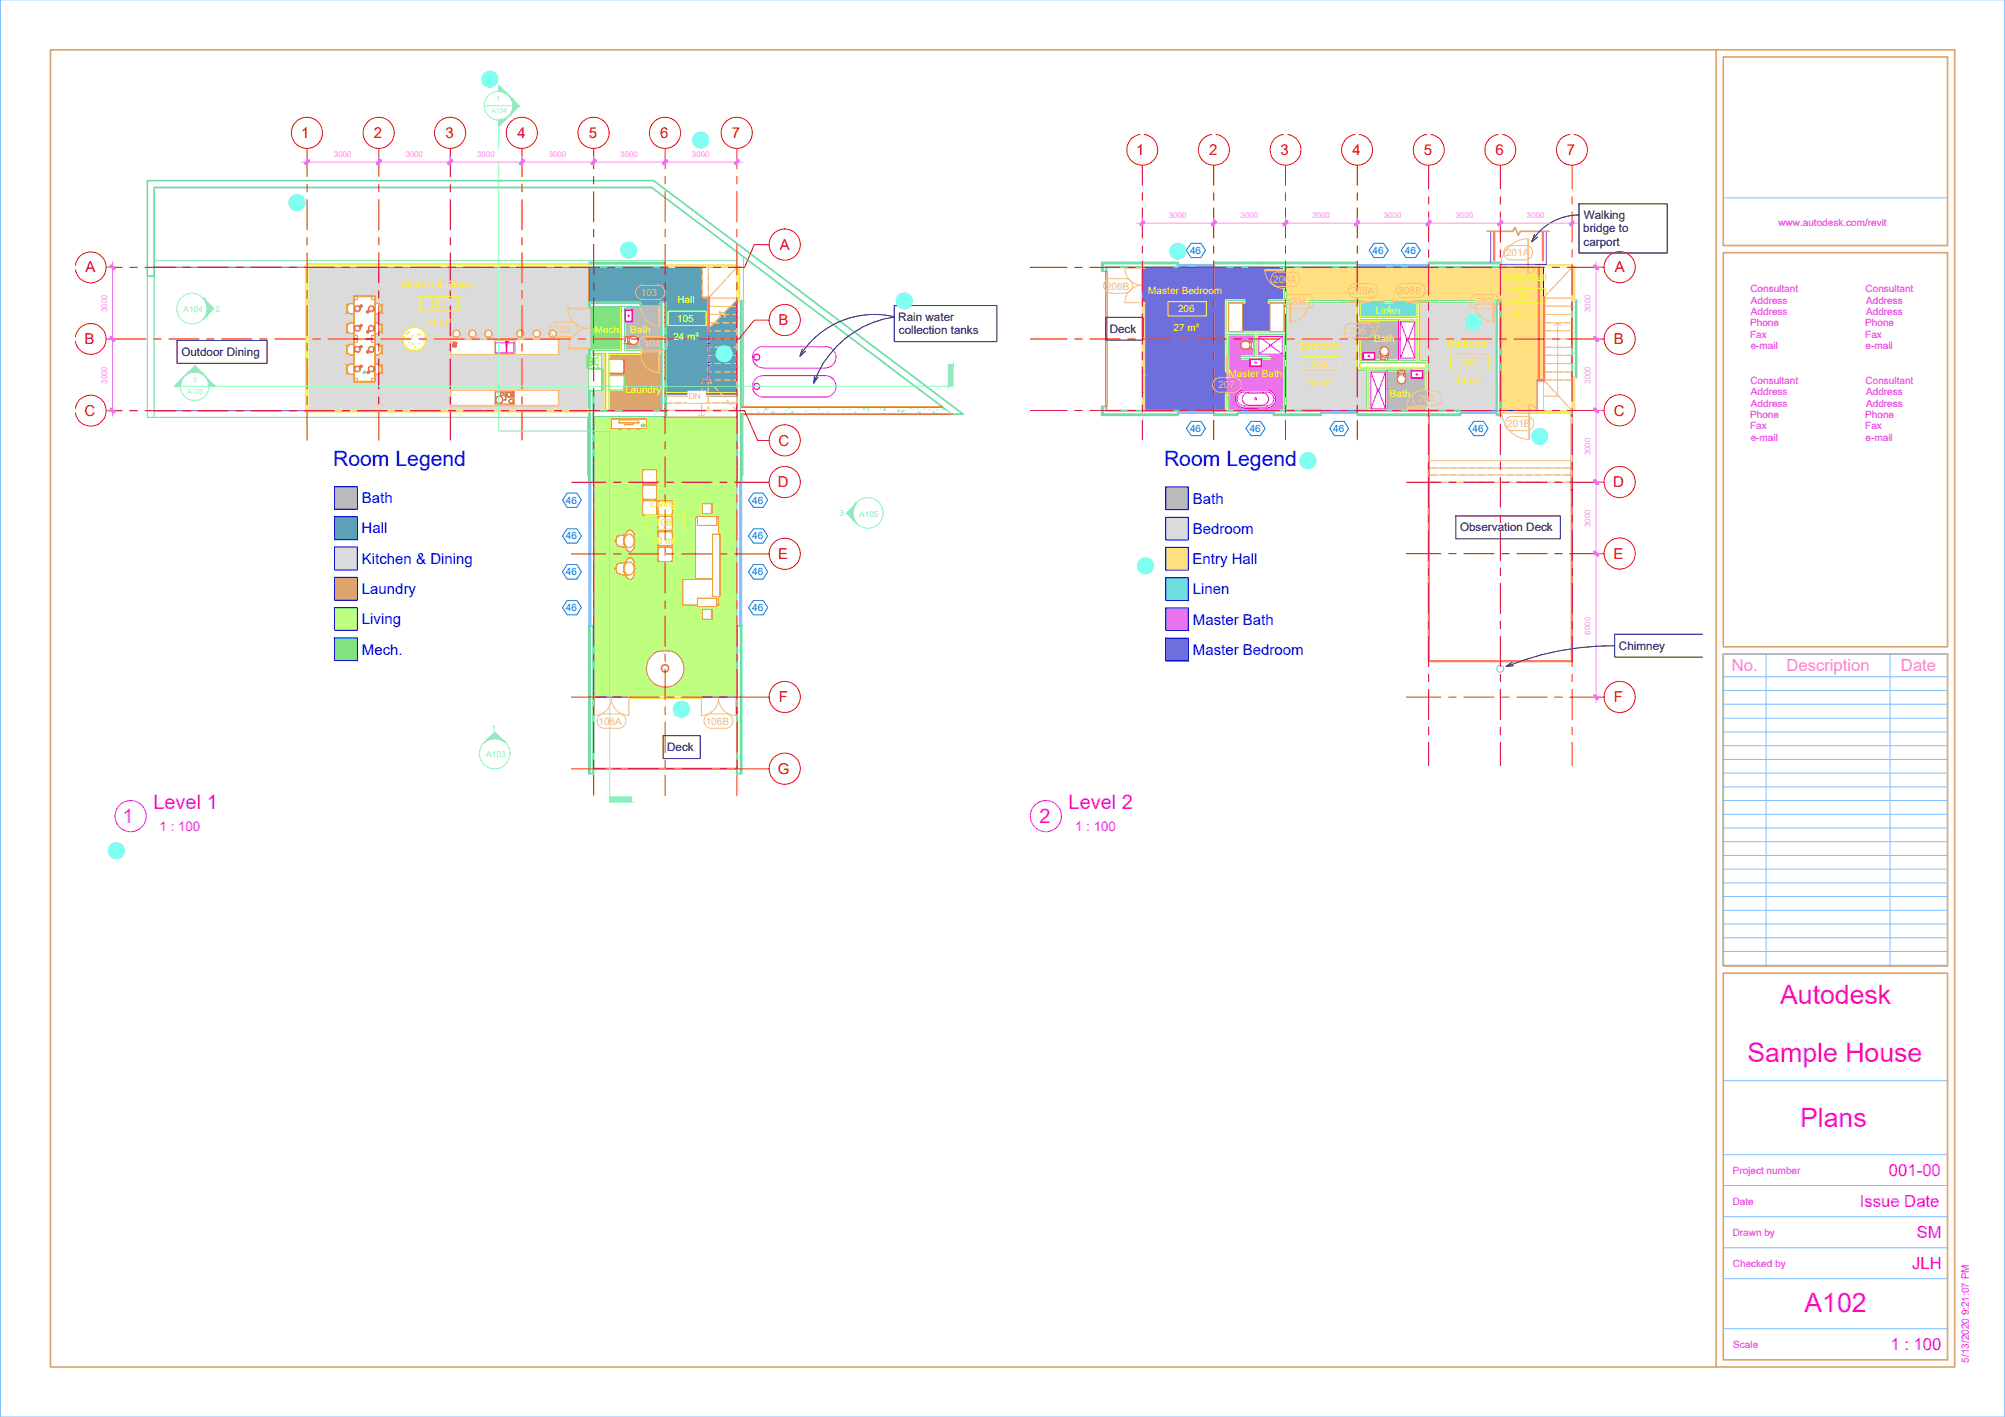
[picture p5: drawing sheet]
<svg xmlns="http://www.w3.org/2000/svg" width="297mm" height="210mm" viewBox="0 0 297 210" stroke-linecap="round" stroke-linejoin="round" font-family="sans-serif">
<defs><g id="words">
<g font-size="4" fill="#f0f">
<text x="263.7" y="148.7">Autodesk</text>
<text x="258.9" y="157.3">Sample House</text>
<text x="266.7" y="167">Plans</text>
<text x="267.3" y="194.4">A102</text>
</g>
<g font-size="3.1" fill="#00f">
<text x="49.3" y="69.1">Room Legend</text>
<text x="172.5" y="69.1">Room Legend</text>
</g>
<g font-size="3" fill="#f0f">
<text x="22.7" y="119.9">Level 1</text>
<text x="158.3" y="119.9">Level 2</text>
<text x="18.1" y="122">1</text>
<text x="154" y="122">2</text>
</g>
<g font-size="2.5" fill="#ff7fbf">
<text x="256.6" y="99.4">No.</text>
<text x="264.7" y="99.4">Description</text>
<text x="281.6" y="99.4">Date</text>
</g>
<g font-size="2.5" fill="#f0f">
<text x="275.5" y="178.8">Issue Date</text>
<text x="279.9" y="174.2">001-00</text>
<text x="284" y="183.4">SM</text>
<text x="283.3" y="188">JLH</text>
<text x="280.1" y="200">1 : 100</text>
</g>
<g font-size="2.2" fill="#7fffff">
<text x="71.8" y="12.5">?</text>
<text x="43.2" y="30.9">?</text>
<text x="92.4" y="37.9">?</text>
<text x="173.7" y="38">?</text>
<text x="133.2" y="45.4">?</text>
<text x="106.5" y="53.2">?</text>
<text x="217.5" y="48.6">?</text>
<text x="227.3" y="65.5">?</text>
<text x="193" y="69.1">?</text>
<text x="168.9" y="84.6">?</text>
<text x="100.1" y="105.9">?</text>
<text x="16.5" y="126.9">?</text>
</g>
<g font-size="2.2" fill="#f00">
<text x="44.6" y="20.5">1</text>
<text x="55.4" y="20.5">2</text>
<text x="66" y="20.5">3</text>
<text x="76.7" y="20.5">4</text>
<text x="87.2" y="20.5">5</text>
<text x="97.8" y="20.5">6</text>
<text x="108.4" y="20.5">7</text>
<text x="168.3" y="23">1</text>
<text x="179.1" y="23">2</text>
<text x="189.7" y="23">3</text>
<text x="200.4" y="23">4</text>
<text x="210.9" y="23">5</text>
<text x="221.6" y="23">6</text>
<text x="232.1" y="23">7</text>
<text x="12.7" y="40.4">A</text>
<text x="115.5" y="37">A</text>
<text x="239.3" y="40.4">A</text>
<text x="12.5" y="51">B</text>
<text x="115.3" y="48.2">B</text>
<text x="239.1" y="51">B</text>
<text x="12.5" y="61.6">C</text>
<text x="239.1" y="61.6">C</text>
<text x="115.3" y="66">C</text>
<text x="115.3" y="72.2">D</text>
<text x="239" y="72.2">D</text>
<text x="115.3" y="82.8">E</text>
<text x="239" y="82.8">E</text>
<text x="115.4" y="104">F</text>
<text x="239.1" y="104">F</text>
<text x="115.3" y="114.7">G</text>
</g>
<g font-size="2.2" fill="#00f">
<text x="53.6" y="74.6">Bath</text>
<text x="176.7" y="74.6">Bath</text>
<text x="53.6" y="79">Hall</text>
<text x="53.6" y="83.5">Kitchen &amp; Dining</text>
<text x="176.7" y="83.5">Entry Hall</text>
<text x="176.7" y="79.1">Bedroom</text>
<text x="53.6" y="88">Laundry</text>
<text x="176.7" y="88">Linen</text>
<text x="53.6" y="92.5">Living</text>
<text x="176.7" y="92.5">Master Bath</text>
<text x="53.6" y="97">Mech.</text>
<text x="176.7" y="97">Master Bedroom</text>
</g>
<g font-size="2" fill="#f0f">
<text x="23.6" y="123.1">1 : 100</text>
<text x="159.3" y="123.1">1 : 100</text>
</g>
<g font-size="1.7">
<text x="234.6" y="34.4">bridge to</text>
<text x="234.6" y="32.5">Walking</text>
<text x="234.6" y="36.4">carport</text>
<text x="133.1" y="47.6">Rain water</text>
<text x="26.9" y="52.7">Outdoor Dining</text>
<text x="133.2" y="49.5">collection tanks</text>
<text x="164.4" y="49.3">Deck</text>
<text x="216.3" y="78.7">Observation Deck</text>
<text x="239.8" y="96.2">Chimney</text>
<text x="98.8" y="111.3">Deck</text>
</g>
<g font-size="1.5" fill="#f0f">
<text x="263.5" y="33.5">www.autodesk.com/revit</text>
<text x="259.3" y="43.3">Consultant</text>
<text x="259.4" y="45">Address</text>
<text x="259.4" y="46.7">Address</text>
<text x="276.4" y="43.3">Consultant</text>
<text x="276.5" y="45">Address</text>
<text x="276.5" y="46.7">Address</text>
<text x="259.3" y="48.4">Phone</text>
<text x="259.3" y="50.1">Fax</text>
<text x="259.4" y="51.7">e-mail</text>
<text x="276.3" y="48.4">Phone</text>
<text x="276.3" y="50.1">Fax</text>
<text x="276.4" y="51.7">e-mail</text>
<text x="259.3" y="56.9">Consultant</text>
<text x="259.4" y="58.6">Address</text>
<text x="276.4" y="56.9">Consultant</text>
<text x="276.5" y="58.6">Address</text>
<text x="259.3" y="61.9">Phone</text>
<text x="259.3" y="63.6">Fax</text>
<text x="259.4" y="65.3">e-mail</text>
<text x="259.4" y="60.3">Address</text>
<text x="276.3" y="61.9">Phone</text>
<text x="276.3" y="63.6">Fax</text>
<text x="276.4" y="65.3">e-mail</text>
<text x="276.5" y="60.3">Address</text>
<text x="256.7" y="173.8">Project number</text>
<text x="256.7" y="178.4">Date</text>
<text x="256.7" y="183.1">Drawn by</text>
<text x="256.7" y="187.6">Checked by</text>
<text x="256.8" y="199.7">Scale</text>
<text x="291.7" y="201.9" transform="rotate(-90 291.7 201.9)">5/13/2020 9:21:07 PM</text>
</g>
<g font-size="1.5" fill="#006edd">
<text x="176.3" y="37.6">46</text>
<text x="203.4" y="37.6">46</text>
<text x="208.1" y="37.6">46</text>
<text x="176.3" y="64">46</text>
<text x="185.2" y="64">46</text>
<text x="197.5" y="64">46</text>
<text x="218.2" y="64">46</text>
<text x="83.8" y="74.6">46</text>
<text x="111.4" y="74.6">46</text>
<text x="83.8" y="79.9">46</text>
<text x="111.4" y="79.9">46</text>
<text x="83.8" y="85.2">46</text>
<text x="111.4" y="85.2">46</text>
<text x="83.8" y="90.5">46</text>
<text x="111.4" y="90.5">46</text>
</g>
<g font-size="1.5" fill="#ffbf7f">
<text x="188.6" y="41.9">206A</text>
<text x="223.1" y="37.9">201A</text>
<text x="94.9" y="43.8">103</text>
<text x="163.9" y="42.9">206B</text>
<text x="191.2" y="45.2">204</text>
<text x="200.1" y="43.6">208A</text>
<text x="218.6" y="45.2">202</text>
<text x="82.1" y="49.3">105</text>
<text x="95.4" y="51.4">104</text>
<text x="200" y="49.5">205</text>
<text x="180.5" y="57.5">207</text>
<text x="210.1" y="59.6">203</text>
<text x="223.3" y="63.3">201B</text>
<text x="88.7" y="107.4">106A</text>
<text x="104.5" y="107.4">106B</text>
</g>
<g font-size="1.5" fill="#ff0">
<text x="222.7" y="41.6">Entry Hall</text>
<text x="59.4" y="42.7">Kitchen &amp; Dining</text>
<text x="63.6" y="45.5">101</text>
<text x="100.3" y="47.7">105</text>
<text x="100.4" y="44.9">Hall</text>
<text x="170.1" y="43.5">Master Bedroom</text>
<text x="174.5" y="46.2">206</text>
<text x="203.8" y="46.6">Linen</text>
<text x="224.1" y="47.1">30 m²</text>
<text x="224.8" y="44.3">201</text>
<text x="63" y="48.2">73 m²</text>
<text x="88.1" y="49.3">Mech.</text>
<text x="93.4" y="49.3">Bath</text>
<text x="99.8" y="50.4">24 m²</text>
<text x="173.8" y="49">27 m²</text>
<text x="192.4" y="51.7">Bedroom</text>
<text x="203.6" y="50.7">Bath</text>
<text x="214.5" y="51.4">Bedroom</text>
<text x="92.7" y="58.2">Laundry</text>
<text x="182" y="55.9">Master Bath</text>
<text x="193.5" y="57.2">14 m²</text>
<text x="194.3" y="54.5">204</text>
<text x="205.9" y="58.9">Bath</text>
<text x="215.6" y="57">14 m²</text>
<text x="216.4" y="54.2">202</text>
<text x="96.4" y="75.1">Living</text>
<text x="97.1" y="77.9">106</text>
<text x="96.5" y="80.6">70 m²</text>
</g>
<g font-size="1.2" fill="#ff7fff">
<text x="49.5" y="23.2">3000</text>
<text x="60.1" y="23.2">3000</text>
<text x="70.7" y="23.2">3000</text>
<text x="81.3" y="23.2">3000</text>
<text x="91.9" y="23.2">3000</text>
<text x="102.5" y="23.2">3000</text>
<text x="173.2" y="32.3">3000</text>
<text x="183.8" y="32.3">3000</text>
<text x="194.4" y="32.3">3000</text>
<text x="205" y="32.3">3000</text>
<text x="215.6" y="32.3">3000</text>
<text x="226.2" y="32.3">3000</text>
<text x="15.9" y="46.2" transform="rotate(-90 15.9 46.2)">3000</text>
<text x="235.7" y="46.2" transform="rotate(-90 235.7 46.2)">3000</text>
<text x="15.9" y="56.9" transform="rotate(-90 15.9 56.9)">3000</text>
<text x="235.7" y="56.9" transform="rotate(-90 235.7 56.9)">3000</text>
<text x="235.7" y="67.5" transform="rotate(-90 235.7 67.5)">3000</text>
<text x="235.7" y="78.1" transform="rotate(-90 235.7 78.1)">3000</text>
<text x="235.7" y="94" transform="rotate(-90 235.7 94)">6000</text>
</g>
<g font-size="1.2" fill="#7fffbf">
<text x="27.2" y="46.2">A104</text>
<text x="31.9" y="46.2">2</text>
<text x="124.4" y="76.4">3</text>
<text x="127.3" y="76.5">A105</text>
<text x="72" y="112.2">A103</text>
<text x="72.8" y="108.2">1</text>
</g>
<text font-size="1.2" fill="#ffbf7f" x="102.1" y="59.1">DN</text>
<g font-size="1" fill="#7fffbf">
<text x="72.8" y="16.8">A104</text>
<text x="73.6" y="15">1</text>
<text x="27.8" y="58.3">A103</text>
<text x="28.6" y="56.6">3</text>
</g>
</g></defs>
<g fill="#dbdbdb" stroke="#dbdbdb" stroke-width=".15">
<path d="M55.6 45h.2z"/>
<path d="M51.5 45.2h.1z"/>
<path d="M52.2 46.5h.2z"/>
<path d="M55.6 47.9h.2z"/>
<path d="M51.5 48.1h.1z"/>
<path d="M56.4 48.1h.1z"/>
<path d="M55.6 51h.2z"/>
<path d="M56.4 51.3h.1z"/>
<path d="M51.5 52.4h.1z"/>
<path d="M52.2 52.6h.2z"/>
<path d="M55.6 53.9h.2z"/>
<path d="M51.5 54.2h.1z"/>
<path d="M56.4 54.2h.1z"/>
<path d="M52.2 55.5h.2z"/>
<path d="M45.7 39.6l41.5 4.3v-4.3zM45.7 39.6l41.5 4.3h-41.5z"/>
<path d="M55.6 43.9l31.6 1.1v-1.1zM55.6 43.9l31.6 1.1h-31.6z"/>
<path d="M45.7 43.9l6.7 1.1v-1.1zM45.7 43.9l6.7 1.1h-6.7z"/>
<path d="M55.6 45h.2zM55.6 45h.4z"/>
<path d="M52 45h.4zM52 45h.4z"/>
<path d="M45.7 45h6.3zM45.7 45h6.3z"/>
<path d="M52.1 45h.3zM52.1 45h.3z"/>
<path d="M56 45h31.2zM56 45h31.2z"/>
<path d="M45.7 45h6.3zM45.7 45h6.1z"/>
<path d="M52.2 45h.2zM52.2 45h.2z"/>
<path d="M56.1 45l31.1 .1zM56.1 45l31.1 .1z"/>
<path d="M45.7 45h6.1zM45.7 45l6 .1z"/>
<path d="M56.7 45.1h30.5zM56.7 45.1h30.5z"/>
<path d="M51.3 45.1h.4zM51.3 45.1h.4z"/>
<path d="M45.7 45.1h5.6zM45.7 45.1h5.6zM45.7 45.1h5.6zM45.7 45.1h5.6z"/>
<path d="M56.7 45.1h30.5zM56.7 45.1h30.5z"/>
<path d="M56.2 45.1h.5zM56.2 45.1h.4z"/>
<path d="M51.3 45.1h.4zM51.3 45.1h.4z"/>
<path d="M45.7 45.1h5.6zM45.7 45.1h5.6z"/>
<path d="M51.3 45.1h.4zM51.3 45.1h.4z"/>
<path d="M56.7 45.1h30.5zM56.7 45.1h30.5zM56.7 45.1h30.5zM56.7 45.1h30.5z"/>
<path d="M56.3 45.1l.2 .1 .1-.1zM56.3 45.1l.2 .1z"/>
<path d="M56.4 45.2h.1zM56.4 45.2h.1z"/>
<path d="M51.3 45.1l.3 .1 .1-.1zM51.3 45.1l.3 .1z"/>
<path d="M45.7 45.1l5.7 .1-.1-.1zM45.7 45.1l5.7 .1h-5.7z"/>
<path d="M56.7 45.1l30.5 .1v-.1zM56.7 45.1l30.5 .1h-30.6z"/>
<path d="M56.4 45.2h.1zM56.4 45.2h.1z"/>
<path d="M56.4 45.2h.1zM56.4 45.2h.1z"/>
<path d="M56.4 45.2l.1 .1v-.1zM56.4 45.2l.1 .1z"/>
<path d="M56.6 45.2l30.6 .4v-.4zM56.6 45.2l30.6 .4h-30.6z"/>
<path d="M56.4 46.2h.1zM56.4 46.2h.1z"/>
<path d="M56.4 46.2l.1 .1zM56.4 46.2l.1 .1z"/>
<path d="M51.5 46.2l.1 .1zM51.5 46.2l.1 .1z"/>
<path d="M45.7 45.2l5.7 1.1v-1.1zM45.7 45.2l5.7 1.1h-5.7z"/>
<path d="M56.6 45.6l31 .7v-.7zM56.6 45.6l31 .7h-31z"/>
<path d="M56.4 46.3l.1 .1zM56.4 46.3l.1 .1h-.2z"/>
<path d="M51.5 46.3l.2 .1zM51.5 46.3l.2 .1h-.2z"/>
<path d="M56.3 46.4h.3zM56.3 46.4h.3z"/>
<path d="M51.4 46.4h.3zM51.4 46.4h.3z"/>
<path d="M45.7 46.3l5.6 .1 .1-.1zM45.7 46.3l5.6 .1h-5.6z"/>
<path d="M45.7 46.4h5.6zM45.7 46.4h5.6z"/>
<path d="M56.3 46.4h.3zM56.3 46.4h.3z"/>
<path d="M56.6 46.3l31 .1v-.1zM56.6 46.3l31 .1h-30.9z"/>
<path d="M45.7 46.4h5.6zM45.7 46.4h5.6z"/>
<path d="M56.7 46.4h30.9zM56.7 46.4h30.9z"/>
<path d="M56.2 46.4h.5zM56.2 46.4h.5z"/>
<path d="M45.7 46.4h5.6zM45.7 46.4h5.6z"/>
<path d="M56.7 46.4l30.9 .1zM56.7 46.4l30.9 .1z"/>
<path d="M56.2 46.4l.5 .1zM56.2 46.4l.5 .1z"/>
<path d="M51.4 46.4l.4 .1zM51.4 46.4l.4 .1h-.5z"/>
<path d="M45.7 46.4l5.6 .1zM45.7 46.4l5.6 .1z"/>
<path d="M56.2 46.5h31.4zM56.1 46.5h31.5z"/>
<path d="M45.7 46.5h6.1zM45.7 46.5h6.1z"/>
<path d="M56.1 46.5h31.5zM56 46.5h31.6z"/>
<path d="M55.6 46.5h.2zM55.6 46.5h.2z"/>
<path d="M56 46.5h31.6zM56 46.5h31.6z"/>
<path d="M55.6 46.5h.4zM55.6 46.5h.4z"/>
<path d="M52.2 46.5h.2zM52 46.5h.4z"/>
<path d="M45.7 46.5h6.3zM45.7 46.5h6.3z"/>
<path d="M55.6 46.5l32 1.4v-1.4zM55.6 46.5l32 1.4h-32z"/>
<path d="M45.7 46.5l6.7 1.4v-1.4zM45.7 46.5l6.7 1.4h-6.7z"/>
<path d="M55.6 47.9h.2zM55.6 47.9h.4z"/>
<path d="M52 47.9h.4zM52 47.9h.4z"/>
<path d="M45.7 47.9h6.3zM45.7 47.9h6.3z"/>
<path d="M52.1 47.9h.3zM52.1 47.9h.3z"/>
<path d="M56 47.9h31.6zM56 47.9h31.6z"/>
<path d="M45.7 47.9h6.3zM45.7 47.9h6.1z"/>
<path d="M52.2 47.9h.2zM52.2 47.9h.2z"/>
<path d="M56.1 47.9l31.5 .1v-.1zM56.1 47.9l31.5 .1h-31.4z"/>
<path d="M45.7 47.9l6 .1 .1-.1zM45.7 47.9l6 .1h-6z"/>
<path d="M56.7 48h30.9zM56.7 48h30.9z"/>
<path d="M51.3 48h.4zM51.3 48h.4z"/>
<path d="M45.7 48h5.6zM45.7 48h5.6zM45.7 48h5.6zM45.7 48h5.6z"/>
<path d="M56.7 48h30.9zM56.7 48h30.9z"/>
<path d="M56.2 48h.5zM56.2 48h.4z"/>
<path d="M51.3 48h.4zM51.3 48h.4z"/>
<path d="M45.7 48h5.6zM45.7 48h5.6z"/>
<path d="M51.3 48h.4zM51.3 48h.4z"/>
<path d="M56.7 48h30.9zM56.7 48h30.9z"/>
<path d="M56.7 48h30.9zM56.7 48h30.9z"/>
<path d="M56.3 48l.2 .1 .1-.1zM56.3 48l.2 .1z"/>
<path d="M56.4 48.1h.1zM56.4 48.1h.1z"/>
<path d="M51.3 48l.3 .1 .1-.1zM51.3 48l.3 .1z"/>
<path d="M45.7 48l5.7 .1-.1-.1zM45.7 48l5.7 .1h-5.7z"/>
<path d="M56.7 48l30.9 .1zM56.6 48.1h31z"/>
<path d="M56.4 48.1h.1zM56.4 48.1h.1z"/>
<path d="M56.4 48.1h.1zM56.4 48.1h.1z"/>
<path d="M56.5 48.2v.1zM56.5 48.2v.1z"/>
<path d="M56.6 48.1l31 .3v-.3zM56.6 48.1l31 .3h-31z"/>
<path d="M61.4 48.4l26.2 .1zM61.4 48.4l26.2 .1z"/>
<path d="M56.6 48.4h4.8zM56.6 48.4l4.6 .1z"/>
<path d="M61.7 48.5h25.9zM61.7 48.5h25.9z"/>
<path d="M56.6 48.5h4.6zM56.6 48.5h4.3z"/>
<path d="M62 48.5l25.6 .2v-.2zM62 48.5l25.6 .2h-25.4z"/>
<path d="M56.6 48.5l4 .2 .3-.2zM56.6 48.5l4 .2h-4z"/>
<path d="M62.2 48.7l25.4 .1v-.1zM62.2 48.7l25.4 .1h-25.1z"/>
<path d="M56.6 48.7l3.8 .1 .2-.1zM56.6 48.7l3.8 .1h-3.8z"/>
<path d="M62.5 48.8l25.1 .2v-.2zM62.5 48.8l25.1 .2h-25z"/>
<path d="M81.9 49h5.7zM81.9 49h5.7z"/>
<path d="M79.5 49h2.4zM79.5 49h2.3z"/>
<path d="M77.1 49h2.4zM77.1 49h2.3z"/>
<path d="M72.4 49h4.7zM72.4 49h4.6z"/>
<path d="M70 49h2.4zM70 49h2.2z"/>
<path d="M67.6 49h2.4zM67.6 49h2.3z"/>
<path d="M62.6 49h4.9zM62.6 49h5z"/>
<path d="M62.6 49h4.9zM62.6 49h4.9z"/>
<path d="M56.6 48.8l3.6 .2 .2-.2zM56.6 48.8l3.6 .2h-3.6z"/>
<path d="M82.1 49h5.5zM82.1 49h5.5z"/>
<path d="M79.7 49h2.1zM79.7 49h1.9z"/>
<path d="M77.2 49h2.2zM77.2 49h2.1z"/>
<path d="M72.5 49h4.5zM72.5 49h4.4z"/>
<path d="M70.1 49h2.1zM70.1 49h2z"/>
<path d="M67.8 49h2.1zM67.8 49h2z"/>
<path d="M62.7 49h4.8zM62.7 49h4.7z"/>
<path d="M51.5 49v.1zM51.5 49v.1z"/>
<path d="M56.5 49v.1zM56.5 49v.1z"/>
<path d="M82.2 49l5.4 .1v-.1zM82.2 49l5.4 .1h-5.3z"/>
<path d="M79.8 49l1.8 .1v-.1zM79.8 49l1.8 .1h-1.7z"/>
<path d="M77.4 49l1.7 .1 .2-.1zM77.4 49l1.7 .1h-1.6z"/>
<path d="M72.6 49l4.1 .1 .2-.1zM72.6 49l4.1 .1h-4z"/>
<path d="M70.3 49l1.7 .1 .1-.1zM70.3 49l1.7 .1h-1.7z"/>
<path d="M67.9 49l1.7 .1 .2-.1zM67.9 49l1.7 .1h-1.6z"/>
<path d="M62.7 49l4.6 .1 .1-.1zM62.7 49l4.6 .1h-4.5z"/>
<path d="M56.4 49.1l.1 .1zM56.4 49.1l.1 .1z"/>
<path d="M62.8 49.1l4.4 .1 .1-.1zM62.8 49.1l4.4 .1h-4.3z"/>
<path d="M56.6 49l3.4 .2 .2-.2zM56.6 49l3.4 .2h-3.4z"/>
<path d="M56.4 49.2h.1zM56.4 49.2h.1z"/>
<path d="M51.5 49.2h.1zM51.5 49.2h.1z"/>
<path d="M82.3 49.1l5.3 .1v-.1zM82.3 49.1l5.3 .1h-5.2z"/>
<path d="M79.9 49.1l1.6 .1 .1-.1zM79.9 49.1l1.6 .1h-1.5z"/>
<path d="M77.5 49.1l1.6 .1v-.1zM77.5 49.1l1.6 .1h-1.6z"/>
<path d="M72.7 49.1l4 .1v-.1zM72.7 49.1l4 .1h-3.9z"/>
<path d="M70.3 49.1l1.6 .1 .1-.1zM70.3 49.1l1.6 .1h-1.5z"/>
<path d="M68 49.1l1.5 .1 .1-.1zM68 49.1l1.5 .1h-1.4z"/>
<path d="M62.9 49.2h4.3zM62.9 49.2h4.3z"/>
<path d="M45.7 48.1l5.7 1.1v-1.1zM45.7 48.1l5.7 1.1h-5.7z"/>
<path d="M56.6 49.2h3.4zM56.6 49.2h3.4z"/>
<path d="M56.4 49.2h.1zM56.3 49.2h.2z"/>
<path d="M51.5 49.2h.2zM51.5 49.2h.2z"/>
<path d="M56.3 49.2l.3 .1zM56.3 49.2l.3 .1z"/>
<path d="M51.4 49.2l.3 .1zM51.4 49.2l.3 .1z"/>
<path d="M45.7 49.2l5.6 .1 .1-.1zM45.7 49.2l5.6 .1h-5.6zM45.7 49.3h5.6zM45.7 49.3h5.6z"/>
<path d="M56.3 49.3h.3zM56.2 49.3h.4z"/>
<path d="M56.6 49.2l3.3 .1 .1-.1zM56.6 49.2l3.3 .1h-3.2z"/>
<path d="M82.4 49.2l5.2 .1v-.1zM82.4 49.2l5.2 .1h-5.2z"/>
<path d="M80 49.2l1.4 .1 .1-.1zM80 49.2l1.4 .1h-1.4z"/>
<path d="M77.5 49.2l1.5 .1 .1-.1zM77.5 49.2l1.5 .1h-1.4z"/>
<path d="M72.8 49.2l3.8 .1 .1-.1zM72.8 49.2l3.8 .1h-3.7z"/>
<path d="M70.4 49.2l1.5 .1v-.1zM70.4 49.2l1.5 .1h-1.4z"/>
<path d="M68.1 49.2l1.4 .1v-.1zM68.1 49.2l1.4 .1h-1.4z"/>
<path d="M62.9 49.2l4.2 .1 .1-.1zM62.9 49.2l4.2 .1h-4.2z"/>
<path d="M45.7 49.3h5.6zM45.7 49.3h5.6z"/>
<path d="M56.7 49.3h3.2zM56.7 49.3h3.2z"/>
<path d="M56.2 49.3h.5zM56.2 49.3h.5z"/>
<path d="M51.4 49.3h.4zM51.3 49.3h.5z"/>
<path d="M45.7 49.3h5.6zM45.7 49.3h5.6z"/>
<path d="M56.7 49.3h3.2zM56.7 49.3h3.2z"/>
<path d="M56.2 49.3h.5zM56.2 49.3h.5z"/>
<path d="M51.3 49.3h.5zM51.3 49.3h.5z"/>
<path d="M45.7 49.3h5.6zM45.7 49.3h5.6z"/>
<path d="M56.2 49.3l3.7 .1zM56.2 49.3l3.7 .1z"/>
<path d="M45.7 49.3l6.1 .1zM45.7 49.3l6.1 .1z"/>
<path d="M56.1 49.4h3.8zM56 49.4h3.8z"/>
<path d="M55.6 49.3l.2 .1zM55.6 49.3l.2 .1h-.2z"/>
<path d="M52.4 49.3v.1zM52.2 49.4l.2-.1v.1z"/>
<path d="M56 49.4h3.8zM56 49.4h3.8z"/>
<path d="M55.6 49.4h.4zM55.6 49.4h.4z"/>
<path d="M52.2 49.4h.2zM52 49.4h.4z"/>
<path d="M45.7 49.4h6.3zM45.7 49.4h6.3z"/>
<path d="M62.9 49.3l4.2 .1v-.1zM62.9 49.3l4.2 .1h-4.1z"/>
<path d="M55.6 49.4h4.2zM55.6 49.4h4.2z"/>
<path d="M82.4 49.3l5.2 .2v-.2zM82.4 49.3l5.2 .2h-5.1z"/>
<path d="M80 49.3l1.4 .2v-.2zM80 49.3l1.4 .2h-1.4z"/>
<path d="M77.6 49.3l1.4 .2v-.2zM77.6 49.3l1.4 .2h-1.4z"/>
<path d="M72.9 49.3l3.7 .2v-.2zM72.9 49.3l3.7 .2h-3.7z"/>
<path d="M70.5 49.3l1.4 .2v-.2zM70.5 49.3l1.4 .2h-1.4z"/>
<path d="M68.1 49.3l1.4 .2v-.2zM68.1 49.3l1.4 .2h-1.4z"/>
<path d="M63 49.4l4.1 .1zM63 49.4l4.1 .1z"/>
<path d="M82.5 49.5l5.1 .1v-.1zM82.5 49.5l5.1 .1h-5.2z"/>
<path d="M80 49.5l1.4 .1v-.1zM80 49.5l1.4 .1h-1.4z"/>
<path d="M77.6 49.5l1.4 .1v-.1zM77.6 49.5l1.4 .1h-1.4z"/>
<path d="M72.9 49.5l3.7 .1v-.1zM72.9 49.5l3.7 .1h-3.7z"/>
<path d="M70.5 49.5l1.4 .1v-.1zM70.5 49.5l1.4 .1h-1.4z"/>
<path d="M68.1 49.5l1.4 .1v-.1zM68.1 49.5l1.4 .1h-1.4z"/>
<path d="M63 49.5l4.1 .1v-.1zM63 49.5l4.1 .1h-4z"/>
<path d="M63.1 49.6l4.1 .1-.1-.1zM63.1 49.6l4.1 .1h-4.1z"/>
<path d="M55.6 49.4l4.1 .3 .1-.3zM55.6 49.4l4.1 .3h-4.1z"/>
<path d="M82.4 49.6l5.2 .1v-.1zM82.4 49.6l5.2 .1h-5.2z"/>
<path d="M80 49.6l1.5 .1-.1-.1zM80 49.6l1.5 .1h-1.5z"/>
<path d="M77.6 49.6l1.5 .1-.1-.1zM77.6 49.6l1.5 .1h-1.6z"/>
<path d="M72.9 49.6l3.8 .1-.1-.1zM72.9 49.6l3.8 .1h-3.9z"/>
<path d="M70.5 49.6l1.4 .1v-.1zM70.5 49.6l1.4 .1h-1.5z"/>
<path d="M68.1 49.6l1.4 .1v-.1zM68.1 49.6l1.4 .1h-1.4z"/>
<path d="M63.1 49.7h4.1zM63.1 49.7h4.1z"/>
<path d="M82.4 49.7l5.2 .1v-.1zM82.4 49.7l5.2 .1h-5.3z"/>
<path d="M80 49.7l1.6 .1-.1-.1zM80 49.7l1.6 .1h-1.7z"/>
<path d="M77.5 49.7l1.6 .1v-.1zM77.5 49.7l1.6 .1h-1.6z"/>
<path d="M72.8 49.7l3.9 .1v-.1zM72.8 49.7l3.9 .1h-4z"/>
<path d="M70.4 49.7l1.6 .1-.1-.1zM70.4 49.7l1.6 .1h-1.7z"/>
<path d="M68.1 49.7l1.5 .1-.1-.1zM68.1 49.7l1.5 .1h-1.6z"/>
<path d="M63.1 49.7l4.2 .1-.1-.1zM63.1 49.7l4.2 .1h-4.2z"/>
<path d="M82.3 49.8l5.3 .1v-.1zM82.2 49.9l.1-.1 5.3 .1z"/>
<path d="M79.9 49.8l1.7 .1v-.1zM79.9 49.8l1.7 .1h-1.8z"/>
<path d="M77.5 49.8l1.8 .1-.2-.1zM77.5 49.8l1.8 .1h-1.9z"/>
<path d="M72.7 49.8l4.2 .1-.2-.1zM72.7 49.8l4.2 .1h-4.3z"/>
<path d="M70.3 49.8l1.8 .1-.1-.1zM70.3 49.8l1.8 .1h-1.8z"/>
<path d="M68 49.8l1.8 .1-.2-.1zM68 49.8l1.8 .1h-1.9z"/>
<path d="M63.1 49.8l4.3 .1-.1-.1zM63.1 49.8l4.3 .1h-4.3z"/>
<path d="M82.2 49.9h5.4zM82.1 49.9h5.5z"/>
<path d="M79.8 49.9h2zM79.7 49.9h2.1z"/>
<path d="M77.4 49.9h2zM77.2 49.9h2.2z"/>
<path d="M72.6 49.9h4.4zM72.5 49.9h4.5z"/>
<path d="M70.3 49.9h1.9zM70.1 49.9h2.1z"/>
<path d="M67.9 49.9h2zM67.8 49.9h2.1z"/>
<path d="M63.1 49.9h4.4zM63.1 49.9h4.4zM63.1 49.9h4.4zM63.1 49.9h4.4z"/>
<path d="M55.6 49.7l4.1 .2v-.2zM55.6 49.7l4.1 .2h-4.1z"/>
<path d="M77.2 49.9h2.2zM77.2 49.9h2.2z"/>
<path d="M72.5 49.9h4.5zM72.5 49.9h4.5z"/>
<path d="M70.1 49.9h2.1zM70.1 49.9h2.1z"/>
<path d="M67.8 49.9h2.1zM67.8 49.9h2.1z"/>
<path d="M82.1 49.9l5.5 .1zM81.9 50h5.7z"/>
<path d="M79.7 49.9l2.2 .1zM79.5 50h2.4z"/>
<path d="M77.2 49.9l2.3 .1zM77.1 50h2.4z"/>
<path d="M72.5 49.9l4.6 .1zM72.4 50h4.7z"/>
<path d="M67.8 49.9l2.2 .1zM67.7 50h2.3z"/>
<path d="M63.1 49.9l4.5 .1zM63.1 49.9l4.5 .1z"/>
<path d="M81.9 50h5.7zM81.9 50h5.7z"/>
<path d="M79.5 50h2.4zM79.5 50h2.4z"/>
<path d="M77.1 50h2.4zM77.1 50h2.4z"/>
<path d="M72.4 50h4.7zM72.4 50h4.7z"/>
<path d="M70.1 49.9l2.3 .1zM70 50h2.4z"/>
<path d="M67.7 50h2.3zM67.6 50h2.4z"/>
<path d="M63.1 50h4.5zM63.1 50h4.5z"/>
<path d="M63.1 50l24.5 .2v-.2zM63.1 50l24.5 .2h-24.4z"/>
<path d="M55.6 49.9l4 .3 .1-.3zM55.6 49.9l4 .3h-4z"/>
<path d="M63.2 50.2l3.5 .3v-.3zM63.2 50.2l3.5 .3h-3.6z"/>
<path d="M55.6 50.2l4.1 .3-.1-.3zM55.6 50.2l4.1 .3h-4.1z"/>
<path d="M63.1 50.5l3.6 .3v-.3zM63.1 50.5l3.6 .3h-3.6z"/>
<path d="M55.6 50.5l4.1 .3v-.3zM55.6 50.5l4.1 .3h-4.1z"/>
<path d="M63.1 50.8l3.6 .2v-.2zM63.1 50.8l3.6 .2h-3.7z"/>
<path d="M55.6 50.8l4.2 .2-.1-.2zM55.6 50.8l4.2 .2h-4.2zM55.6 51h4.2zM55.6 51h4.2z"/>
<path d="M45.7 49.4l6.7 1.6v-1.6zM45.7 49.4l6.7 1.6h-6.7z"/>
<path d="M56 51h3.8zM56 51h3.8z"/>
<path d="M55.6 51h.2zM55.6 51h.4z"/>
<path d="M52 51h.4zM52 51h.4z"/>
<path d="M56 51l3.9 .1zM56 51l3.9 .1z"/>
<path d="M45.7 51h6.3zM45.7 51l6.1 .1z"/>
<path d="M52.2 51l.2 .1zM52.2 51l.2 .1z"/>
<path d="M56.1 51.1h3.8zM56.1 51.1h3.8z"/>
<path d="M45.7 51.1h6.1zM45.7 51.1h6.1z"/>
<path d="M56.7 51.1h3.2zM56.7 51.1h3.2z"/>
<path d="M56.2 51.1h.5zM56.2 51.1h.5z"/>
<path d="M51.3 51.1h.5zM51.3 51.1h.5z"/>
<path d="M45.7 51.1h5.6zM45.7 51.1h5.6z"/>
<path d="M56.7 51.1h3.2zM56.7 51.1h3.2z"/>
<path d="M45.7 51.1h5.6zM45.7 51.1h5.6z"/>
<path d="M51.3 51.1h.5zM51.3 51.1h.5z"/>
<path d="M56.7 51.1h3.2zM56.7 51.1h3.2z"/>
<path d="M56.7 51.1l3.2 .1zM56.7 51.1l3.2 .1z"/>
<path d="M56.2 51.1h.5zM56.2 51.1l.4 .1z"/>
<path d="M51.3 51.1h.5zM51.3 51.1l.4 .1z"/>
<path d="M56.3 51.2h.3zM56.3 51.2h.3z"/>
<path d="M51.4 51.2h.3zM51.4 51.2h.3z"/>
<path d="M45.7 51.1l5.7 .1-.1-.1zM45.7 51.1l5.7 .1h-5.7z"/>
<path d="M56.7 51.2h3.3h-.1zM56.7 51.2h3.3h-3.4z"/>
<path d="M56.3 51.2h.2zM56.3 51.2h.2z"/>
<path d="M51.5 51.2h.2zM51.5 51.2h.1z"/>
<path d="M63 51l3.7 .2v-.2zM63 51l3.7 .2h-3.8z"/>
<path d="M56.6 51.2h3.4zM56.6 51.2h3.4z"/>
<path d="M56.4 51.2l.1 .1zM56.4 51.2l.1 .1z"/>
<path d="M51.5 51.2h.1zM51.5 51.2v.1z"/>
<path d="M62.9 51.2l3.8 .2v-.2zM62.9 51.2l3.8 .2h-4z"/>
<path d="M56.6 51.2l3.6 .2-.2-.2zM56.6 51.2l3.6 .2h-3.6z"/>
<path d="M62.7 51.4l4 .3v-.3zM62.7 51.4l4 .3h-4.2z"/>
<path d="M56.6 51.4l3.8 .3-.2-.3zM56.6 51.4l3.8 .3h-3.8z"/>
<path d="M82.8 50.2l4.8 1.5v-1.5zM82.8 50.2l4.8 1.5h-4.8z"/>
<path d="M62.5 51.7l4.2 .1v-.1zM62.2 51.8l.3-.1 4.2 .1z"/>
<path d="M56.6 51.7l4 .1-.2-.1zM56.6 51.7l4 .1h-4z"/>
<path d="M62.2 51.8l4.5 .1v-.1zM62 51.9l.2-.1 4.5 .1z"/>
<path d="M56.6 51.8l4.3 .1-.3-.1zM56.6 51.8l4.3 .1h-4.3z"/>
<path d="M62 51.9l4.7 .1zM61.7 52h5z"/>
<path d="M56.6 51.9l4.6 .1zM56.6 51.9l4.6 .1z"/>
<path d="M61.7 52h5zM61.4 52h5.3z"/>
<path d="M56.6 52h4.8zM56.6 52h4.8z"/>
<path d="M51.5 52.2v.1zM51.5 52.2v.1z"/>
<path d="M56.5 52.3h-.1zM56.4 52.3h.1zM56.4 52.3h.1z"/>
<path d="M56.4 52.3h.1zM56.4 52.3h.1z"/>
<path d="M45.7 51.2l5.7 1.1v-1.1zM45.7 51.2l5.7 1.1h-5.7z"/>
<path d="M56.6 52l10.1 .3v-.3zM56.6 52l10.1 .3h-10.1z"/>
<path d="M56.4 52.3l.1 .1zM56.4 52.4h.1z"/>
<path d="M51.5 52.3l.1 .1zM51.5 52.3l.1 .1zM51.4 52.4h.2z"/>
<path d="M45.7 52.3l5.6 .1 .1-.1zM45.7 52.3l5.6 .1h-5.6z"/>
<path d="M45.7 52.4h5.6zM45.7 52.4l5.6 .1z"/>
<path d="M56.4 52.4l.2 .1zM56.4 52.4l.2 .1h-.3z"/>
<path d="M56.6 52.3l10.1 .2v-.2zM56.6 52.3l10.1 .2h-10z"/>
<path d="M51.4 52.4l.3 .1zM51.4 52.4l.3 .1h-.4z"/>
<path d="M45.7 52.5h5.6zM45.7 52.5h5.6z"/>
<path d="M56.7 52.5h10zM56.7 52.5h10z"/>
<path d="M56.3 52.5h.3zM56.3 52.5h.3z"/>
<path d="M56.7 52.5h10zM56.7 52.5h10z"/>
<path d="M56.3 52.5h.4zM56.2 52.5h.5z"/>
<path d="M45.7 52.5h5.6zM45.7 52.5h5.6z"/>
<path d="M56.7 52.5h10zM56.7 52.5h10z"/>
<path d="M56.2 52.5h.5zM56.2 52.5h.5z"/>
<path d="M51.3 52.5h.4zM51.3 52.5h.4z"/>
<path d="M45.7 52.5h5.6zM45.7 52.5h5.6z"/>
<path d="M51.3 52.5h.4zM51.3 52.5h.4z"/>
<path d="M45.7 52.5h5.6zM45.7 52.5h5.6z"/>
<path d="M82.8 51.7l4.4 .8v-.8zM82.8 51.7l4.4 .8h-4.4z"/>
<path d="M56.2 52.5h10.5zM56.2 52.5h10.5z"/>
<path d="M56.2 52.5h30.9zM56.2 52.5h30.9z"/>
<path d="M45.7 52.5h6.1h-.1zM45.7 52.5h6.1h-6.1z"/>
<path d="M55.6 52.5l.2 .1zM55.6 52.5l.2 .1z"/>
<path d="M45.7 52.5l6.3 .1zM45.7 52.5l6.3 .1z"/>
<path d="M56.1 52.5l31 .1zM56 52.6h31.1z"/>
<path d="M55.6 52.6h.4zM55.6 52.6h.4z"/>
<path d="M52.2 52.6h.2zM52 52.6h.4z"/>
<path d="M45.7 52.6h6.3zM45.7 52.6h6.3z"/>
<path d="M88 52.4l1.7 .2v-.2zM88 52.4l1.7 .2h-1.7z"/>
<path d="M87.2 52.5v.1zM87.2 52.5v.1z"/>
<path d="M55.6 52.6l31.5 .2v-.2zM55.6 52.6l31.5 .2h-31.5z"/>
<path d="M55.6 52.8l31.3 1.1v-1.1zM55.6 52.8l31.3 1.1h-31.3z"/>
<path d="M45.7 52.6l6.7 1.3v-1.3zM45.7 52.6l6.7 1.3h-6.7z"/>
<path d="M56 53.9h30.9zM56 53.9h30.9z"/>
<path d="M55.6 53.9h.2zM55.6 53.9h.4z"/>
<path d="M52 53.9h.4zM52 53.9h.4z"/>
<path d="M56 53.9l30.9 .1zM56 53.9l30.9 .1z"/>
<path d="M45.7 53.9h6.3zM45.7 53.9l6.1 .1z"/>
<path d="M52.2 53.9l.2 .1zM52.2 53.9l.2 .1z"/>
<path d="M56.1 54h30.8zM56.1 54h30.8z"/>
<path d="M45.7 54h6.1zM45.7 54h6.1z"/>
<path d="M56.7 54h30.2zM56.7 54h30.2z"/>
<path d="M56.2 54h.5zM56.2 54h.5z"/>
<path d="M51.3 54h.5zM51.3 54h.5z"/>
<path d="M45.7 54h5.6zM45.7 54h5.6z"/>
<path d="M56.7 54h30.2zM56.7 54h30.2z"/>
<path d="M45.7 54h5.6zM45.7 54h5.6z"/>
<path d="M51.3 54h.5zM51.3 54h.5z"/>
<path d="M56.7 54h30.2zM56.7 54h30.2z"/>
<path d="M56.7 54l30.2 .1zM56.7 54l30.2 .1z"/>
<path d="M56.2 54l.4 .1 .1-.1zM56.2 54l.4 .1z"/>
<path d="M51.3 54h.5zM51.3 54l.4 .1z"/>
<path d="M56.3 54.1h.3zM56.3 54.1h.3z"/>
<path d="M51.4 54.1h.3zM51.4 54.1h.3z"/>
<path d="M45.7 54l5.7 .1-.1-.1zM45.7 54l5.7 .1h-5.7z"/>
<path d="M56.7 54.1h30.2zM56.6 54.1h30.3z"/>
<path d="M56.3 54.1l.2 .1v-.1zM56.3 54.1l.2 .1z"/>
<path d="M51.5 54.1l.1 .1 .1-.1zM51.5 54.1l.1 .1z"/>
<path d="M56.4 54.2h.1zM56.4 54.2h.1z"/>
<path d="M87 52.8l.1 1.5v-1.5zM87 52.8l.1 1.5h-.1z"/>
<path d="M87 54.3h.1zM87 54.3h.1z"/>
<path d="M56.5 54.2v.1zM56.5 54.2v.1z"/>
<path d="M51.5 54.2v.1zM51.5 54.2v.1z"/>
<path d="M56.6 54.1l30.3 .3v-.3zM56.6 54.1l30.3 .3h-30.3z"/>
<path d="M89.1 52.6l.6 1.9v-1.9zM89.1 52.6l.6 1.9h-.6z"/>
<path d="M88 54.5l1.7 .1zM88 54.5l1.7 .1z"/>
<path d="M87.2 54.6h2.5zM87.2 54.6h2.5z"/>
<path d="M56.6 54.4l30.5 .2v-.2zM56.6 54.4l30.5 .2h-30.5z"/>
<path d="M56.6 54.6l33.1 .1zM56.6 54.6l33.1 .1z"/>
<path d="M56.4 55.2h.1zM56.4 55.2h.1z"/>
<path d="M56.4 55.2l.1 .1zM56.4 55.2l.1 .1z"/>
<path d="M51.5 55.2v.1zM51.5 55.2v.1z"/>
<path d="M45.7 54.1l5.7 1.2v-1.2zM45.7 54.1l5.7 1.2h-5.7z"/>
<path d="M56.6 54.7l30.6 .6v-.6zM56.6 54.7l30.6 .6h-30.6z"/>
<path d="M56.4 55.3h.1zM56.4 55.3h.1z"/>
<path d="M51.5 55.3h.1zM51.5 55.3h.1z"/>
<path d="M51.5 55.3h.1zM51.4 55.3h.2z"/>
<path d="M45.7 55.3h5.7zM45.7 55.3h5.6z"/>
<path d="M45.7 55.3h5.6zM45.7 55.3h5.6z"/>
<path d="M56.4 55.3h.2zM56.4 55.3h.2h-.3z"/>
<path d="M51.4 55.3h.3zM51.4 55.3h.3h-.4z"/>
<path d="M56.6 55.3h30.6zM56.6 55.3h30.6h-30.5z"/>
<path d="M56.3 55.3h.3zM56.3 55.3h.3z"/>
<path d="M45.7 55.3h5.6zM45.7 55.3h5.6z"/>
<path d="M56.7 55.3h30.5zM56.7 55.3h30.5z"/>
<path d="M56.3 55.3l.4 .1zM56.3 55.3l.4 .1z"/>
<path d="M45.7 55.3l5.6 .1zM45.7 55.3l5.6 .1z"/>
<path d="M56.7 55.3l30.5 .1zM56.7 55.3l30.5 .1z"/>
<path d="M56.2 55.4h.5zM56.2 55.4h.5z"/>
<path d="M51.3 55.3l.4 .1zM51.3 55.3l.4 .1z"/>
<path d="M45.7 55.4h5.6zM45.7 55.4h5.6z"/>
<path d="M51.3 55.4h.4zM51.3 55.4h.4z"/>
<path d="M45.7 55.4h5.6zM45.7 55.4h5.6z"/>
<path d="M56.2 55.4h31zM56.1 55.4h31.1z"/>
<path d="M45.7 55.4h6.1zM45.7 55.4h6.1z"/>
<path d="M55.6 55.4l.2 .1zM55.6 55.4l.2 .1z"/>
<path d="M45.7 55.4l6.3 .1zM45.7 55.4l6.3 .1z"/>
<path d="M56.1 55.4l31.1 .1zM56 55.5h31.2z"/>
<path d="M55.6 55.5h.4zM55.6 55.5h.4z"/>
<path d="M52.2 55.5h.2zM52 55.5h.4z"/>
<path d="M45.7 55.5h6.3zM45.7 55.5h6.3z"/>
<path d="M55.6 55.5l31.6 1.1v-1.1zM55.6 55.5l31.6 1.1h-31.6z"/>
<path d="M45.7 55.5l6.7 1.1v-1.1zM45.7 55.5l6.7 1.1h-6.7z"/>
<path d="M45.7 56.6l41.5 1.2v-1.2zM45.7 56.6l41.5 1.2h-41.5z"/>
<path d="M89.3 54.7l.4 3.1v-3.1zM89.3 54.7l.4 3.1h-.4z"/>
<path d="M82.8 57.8h4.4zM82.8 57.8h4.4z"/>
<path d="M82.8 57.8l6.9 .1zM82.8 57.8l6.9 .1z"/>
<path d="M82.8 57.9l4.4 2.2v-2.2zM82.8 57.9l4.4 2.2h-4.4z"/>
<path d="M45.7 57.8l21 2.3v-2.3zM45.7 57.8l21 2.3h-21z"/>
<path d="M45.7 60.1l41.5 .5v-.5zM45.7 60.1l41.5 .5h-41.5z"/>
<path d="M88 57.9l1.7 2.9v-2.9zM88 57.9l1.7 2.9h-1.7z"/>
<path d="M49.6 81l3.3 3.4v-3.4zM49.6 81l3.3 3.4h-3.3z"/>
<path d="M198.5 44.7l2.8 .1v-.1zM198.5 44.7l2.8 .1h-2.8z"/>
<path d="M191.1 44.7l2.8 .2v-.2zM191.1 44.7l2.8 .2h-2.8z"/>
<path d="M190.7 44.9l10.4 2.7v-2.7zM190.7 44.9l10.4 2.7h-10.4z"/>
<path d="M190.7 47.6l10.6 2.8v-2.8zM190.7 47.6l10.6 2.8h-10.6z"/>
<path d="M190.7 50.4l10.4 4.5v-4.5zM190.7 50.4l10.4 4.5h-10.4z"/>
<path d="M190.7 54.9l11.7 5.9v-5.9zM190.7 54.9l11.7 5.9h-11.7z"/>
<path d="M195.7 60.8l5.4 .1v-.1zM195.7 60.8l5.4 .1h-5.4z"/>
<path d="M200.9 60.9l.2 .1zM200.9 60.9l.2 .1z"/>
<path d="M195.7 60.9l.2 .1zM195.7 60.9l.2 .1z"/>
<path d="M210.1 44.7l2.8 .1v-.1zM210.1 44.7l2.8 .1h-2.8z"/>
<path d="M218.5 44.7l2.8 .2v-.2zM218.5 44.7l2.8 .2h-2.8z"/>
<path d="M210.3 44.9l11.4 8.4v-8.4zM210.3 44.9l11.4 8.4h-11.4z"/>
<path d="M211.7 53.3l10 4.3v-4.3zM211.7 53.3l10 4.3h-10z"/>
<path d="M211.4 57.6l10.3 2.9v-2.9zM211.4 57.6l10.3 2.9h-10.3z"/>
<path d="M211.7 60.5l10 .3v-.3zM211.7 60.5l10 .3h-10z"/>
<path d="M216.4 60.8l5.3 .1v-.1zM216.4 60.8l5.3 .1h-5.3z"/>
<path d="M221.6 60.9l.1 .1zM221.6 60.9l.1 .1z"/>
<path d="M216.4 60.9l.1 .1zM216.4 60.9l.1 .1z"/>
<path d="M172.7 76.6l3.4 3.4v-3.4zM172.7 76.6l3.4 3.4h-3.4z"/>
</g>
<g fill="#dda56e" stroke="#dda56e" stroke-width=".15">
<path d="M94.9 52.1l2.9 .3v-.3zM94.9 52.1l2.9 .3h-2.9z"/>
<path d="M90.3 52.4l7.7 .8v-.8zM90.3 52.4l7.7 .8h-7.7z"/>
<path d="M92.4 53.2l5.6 .1v-.1zM92.4 53.2l5.6 .1h-5.6z"/>
<path d="M92.4 53.3l5.6 .1zM92.4 53.3l5.6 .1z"/>
<path d="M92.4 53.4l5.6 .1v-.1zM92.4 53.4l5.6 .1h-5.6z"/>
<path d="M92.5 53.5l5.5 1.5v-1.5zM92.5 53.5l5.5 1.5h-5.5z"/>
<path d="M92.4 55l5.6 .1v-.1zM92.4 55l5.6 .1h-5.6zM92.4 55.1h5.6zM92.4 55.1h5.6z"/>
<path d="M92.4 55.1h5.6zM92.4 55.1h5.6zM92.4 55.1h5.6zM92.4 55.1h5.6z"/>
<path d="M92.4 55.1l5.6 .1zM92.4 55.1l5.6 .1zM92.4 55.2h5.6zM92.4 55.2h5.6zM92.4 55.2h5.6zM92.4 55.2h5.6z"/>
<path d="M92.4 55.2h5.6zM92.4 55.2h5.6z"/>
<path d="M92.4 55.2l5.6 .1v-.1zM92.4 55.2l5.6 .1h-5.6z"/>
<path d="M90.3 55.3l7.7 .3v-.3zM90.3 55.3l7.7 .3h-7.7z"/>
<path d="M92.5 55.6l5.5 .1v-.1zM92.5 55.6l5.5 .1h-5.5z"/>
<path d="M92.5 55.7l5.5 .2v-.2zM92.5 55.7l5.5 .2h-5.5z"/>
<path d="M92.5 55.9l5.5 .1v-.1zM92.5 55.9l5.5 .1h-5.5z"/>
<path d="M92.5 56l5.5 .4v-.4zM92.5 56l5.5 .4h-5.5zM92.5 56.4h5.5zM92.5 56.4h5.5z"/>
<path d="M92.5 56.4l5.5 .5v-.5zM92.5 56.4l5.5 .5h-5.5z"/>
<path d="M92.5 56.9l5.5 .1v-.1zM92.5 56.9l5.5 .1h-5.5zM92.5 57h5.5zM92.5 57h5.5z"/>
<path d="M92.5 57l5.5 .4v-.4zM92.5 57l5.5 .4h-5.5zM92.5 57.4h5.5zM92.5 57.4h5.5z"/>
<path d="M92.5 57.4l5.5 .1zM92.5 57.4l5.5 .1zM92.5 57.5h5.5zM92.5 57.5h5.5z"/>
<path d="M92.5 57.5h5.5zM92.5 57.5h5.5z"/>
<path d="M92.5 57.5h5.5zM92.5 57.5h5.5z"/>
<path d="M92.5 57.5h5.5zM92.5 57.5h5.5zM92.5 57.5h5.5zM92.5 57.5h5.5zM92.5 57.5h5.5zM92.5 57.5h5.5z"/>
<path d="M92.5 57.5h5.5zM92.5 57.5h5.5z"/>
<path d="M92.5 57.5h5.5zM92.5 57.5h5.5z"/>
<path d="M92.5 57.5l5.5 .1zM92.5 57.5l5.5 .1zM92.5 57.6h5.5zM92.5 57.6h5.5z"/>
<path d="M92.5 57.6l5.5 .1v-.1zM92.5 57.6l5.5 .1h-5.5z"/>
<path d="M92.5 57.7l5.5 .1zM92.5 57.7l5.5 .1z"/>
<path d="M90.3 57.8l7.7 3v-3zM90.3 57.8l7.7 3h-7.7z"/>
<path d="M49.6 85.5l3.3 3.4v-3.4zM49.6 85.5l3.3 3.4h-3.3z"/>
</g>
<g fill="#bababa" stroke="#bababa" stroke-width=".15">
<path d="M93.7 47.7h4.3z"/>
<path d="M92.7 49.9h.1z"/>
<path d="M92.6 49.9h.1z"/>
<path d="M207.8 56.9h3.4z"/>
<path d="M94.9 45.1l2.9 .4v-.4zM94.9 45.1l2.9 .4h-2.9z"/>
<path d="M92.6 45.5l5.4 .4v-.4zM92.6 45.5l5.4 .4h-5.4z"/>
<path d="M92.6 45.9h5.4zM92.6 45.9h5.4z"/>
<path d="M93.7 45.9h4.3zM93.7 45.9h4.3z"/>
<path d="M93.7 45.9l4.3 1.8v-1.8zM93.7 45.9l4.3 1.8h-4.3zM93.7 47.7h4.3z"/>
<path d="M92.6 47.7l5.4 2.1v-2.1zM92.6 47.7l5.4 2.1h-5.4z"/>
<path d="M93.9 49.8h4.1zM93.9 49.8h4.1z"/>
<path d="M94.1 49.8h3.9zM94.1 49.8h3.9z"/>
<path d="M92.6 49.8h1.3zM92.6 49.8h.9z"/>
<path d="M94.1 49.8h3.9zM94.1 49.8h3.9z"/>
<path d="M92.6 49.8h.8zM92.6 49.8h.9z"/>
<path d="M92.6 49.8h.7zM92.6 49.8h.8z"/>
<path d="M94.1 49.8l3.9 .1zM94.1 49.8l3.9 .1z"/>
<path d="M92.6 49.8l.2 .1 .5-.1zM92.6 49.8l.2 .1h-.2z"/>
<path d="M94.3 49.9l3.7 .1v-.1zM94.3 49.9l3.7 .1h-3.6z"/>
<path d="M94.4 50l3.6 .1v-.1zM94.4 50l3.6 .1h-3.5z"/>
<path d="M94.5 50.1l3.5 .2v-.2zM94.5 50.1l3.5 .2h-3.4z"/>
<path d="M94.6 50.3l3.4 .1v-.1zM94.6 50.3l3.4 .1h-3.4z"/>
<path d="M94.6 50.4h3.4zM94.6 50.4h3.4z"/>
<path d="M94.6 50.4l3.4 .2v-.2zM94.6 50.4l3.4 .2h-3.4z"/>
<path d="M94.6 50.6l3.4 .2v-.2zM94.6 50.6l3.4 .2h-3.5z"/>
<path d="M94.5 50.8l3.5 .1v-.1zM94.5 50.8l3.5 .1h-3.6z"/>
<path d="M92.6 50.9h.1zM92.6 50.9h.1z"/>
<path d="M92.6 50.9h.1zM92.6 50.9h.1z"/>
<path d="M94.4 50.9l3.6 .1v-.1zM94.3 51l.1-.1 3.6 .1z"/>
<path d="M92.6 50.9l.7 .1zM92.6 50.9l.7 .1z"/>
<path d="M94.3 51h3.7zM94.1 51h3.9z"/>
<path d="M92.6 51h.9zM92.6 51h.9z"/>
<path d="M94.1 51l3.9 .1zM93.9 51.1h4.1z"/>
<path d="M92.6 51l1.1 .1zM92.6 51l1.1 .1z"/>
<path d="M93.9 51.1h4.1zM93.9 51.1h4.1z"/>
<path d="M92.6 51.1h1.3zM92.6 51.1h1.3z"/>
<path d="M92.6 51.1l5.4 .7v-.7zM92.6 51.1l5.4 .7h-5.4z"/>
<path d="M94.9 51.8l2.9 .3v-.3zM94.9 51.8l2.9 .3h-2.9z"/>
<path d="M49.6 72.1l3.3 3.4v-3.4zM49.6 72.1l3.3 3.4h-3.3z"/>
<path d="M210.8 54.9h.4zM210.8 54.9h.4z"/>
<path d="M210.8 54.9h.4zM210.8 54.9h.4z"/>
<path d="M208.1 54.9h1zM208.1 54.9h.9z"/>
<path d="M205.5 54.9h1.7zM205.5 54.9h1.6z"/>
<path d="M208.1 54.9h.9zM208.1 54.9h.9z"/>
<path d="M205.5 54.9h1.6zM205.5 54.9h1.6z"/>
<path d="M205.5 54.9l1.6 .1v-.1zM205.5 54.9l1.6 .1h-1.6z"/>
<path d="M208.1 54.9l.9 .1v-.1zM208.1 54.9l.9 .1h-.9z"/>
<path d="M205.5 55h1.6zM205.5 55h1.6z"/>
<path d="M208.1 55h.9zM208.1 55h.9z"/>
<path d="M205.5 55h1.6zM205.5 55h1.6z"/>
<path d="M205.5 55l1.6 .6v-.6zM205.5 55l1.6 .6h-1.6z"/>
<path d="M208.1 55l.9 .7v-.7zM208.1 55l.9 .7h-.8z"/>
<path d="M208.2 55.7h.8zM208.2 55.7h.8z"/>
<path d="M205.5 55.6l1.5 .2 .1-.2zM205.5 55.6l1.5 .2h-1.5z"/>
<path d="M208.2 55.7l.8 .1v-.1zM208.2 55.7l.8 .1h-.8z"/>
<path d="M205.5 55.8l1.5 .2v-.2zM205.5 55.8l1.5 .2h-1.5z"/>
<path d="M208.2 55.8l.8 .2v-.2zM208.2 55.8l.8 .2h-.7z"/>
<path d="M210.8 54.9l.4 1.1v-1.1zM210.8 54.9l.4 1.1h-.4zM210.8 56h.4zM210.8 56h.4z"/>
<path d="M208.3 56h.8zM208.3 56h.8z"/>
<path d="M210.8 56h.4zM210.8 56h.4z"/>
<path d="M208.3 56h2.5zM208.3 56h2.5z"/>
<path d="M205.5 56l1.5 .1v-.1zM205.5 56l1.5 .1h-1.5z"/>
<path d="M205.5 56.1l1.5 .1v-.1zM205.5 56.1l1.5 .1h-1.5z"/>
<path d="M208.3 56l2.9 .2v-.2zM208.3 56l2.9 .2h-2.9z"/>
<path d="M205.5 56.2h1.5zM205.5 56.2h1.5z"/>
<path d="M208.3 56.2l2.9 .2v-.2zM208.3 56.2l2.9 .2h-2.9z"/>
<path d="M208.3 56.4h2.9zM208.2 56.4h3z"/>
<path d="M205.5 56.2l1.5 .2v-.2zM205.5 56.2l1.5 .2h-1.5z"/>
<path d="M208.2 56.4h3zM208.2 56.4h3z"/>
<path d="M205.5 56.4l1.6 .2-.1-.2zM205.5 56.4l1.6 .2h-1.6z"/>
<path d="M208.2 56.4l3 .2v-.2zM208.2 56.4l3 .2h-3z"/>
<path d="M205.5 56.6l1.7 .1-.1-.1zM205.5 56.6l1.7 .1h-1.7z"/>
<path d="M208.2 56.6l3 .1v-.1zM208.2 56.6l3 .1h-3.1z"/>
<path d="M205.5 56.7l1.8 .1-.1-.1zM205.5 56.7l1.8 .1h-1.8z"/>
<path d="M208.1 56.7l3.1 .1v-.1zM207.9 56.8l.2-.1 3.1 .1z"/>
<path d="M205.5 56.8l2 .1zM205.5 56.8l2 .1z"/>
<path d="M207.9 56.8l3.3 .1v-.1zM207.8 56.9l.1-.1 3.3 .1zM207.7 56.9h3.5z"/>
<path d="M205.5 56.9h2.1zM205.5 56.9h2.1z"/>
<path d="M207.7 56.9h3.5zM207.6 56.9h3.6z"/>
<path d="M205.5 56.9h2.1zM205.5 56.9h2.1z"/>
<path d="M205.5 56.9l5.7 .7v-.7zM205.5 56.9l5.7 .7h-5.7z"/>
<path d="M205.5 57.6l5.9 2.9v-2.9zM205.5 57.6l5.9 2.9h-5.9z"/>
<path d="M205.5 60.5l5.7 .3v-.3zM205.5 60.5l5.7 .3h-5.7z"/>
<path d="M201.5 47.4l5.7 .2v-.2zM201.5 47.4l5.7 .2h-5.7z"/>
<path d="M201.3 47.6l5.9 2.8v-2.8zM201.3 47.6l5.9 2.8h-5.9z"/>
<path d="M201.5 50.4l5.7 .9v-.9zM201.5 50.4l5.7 .9h-5.7z"/>
<path d="M205.1 51.3h2.1zM205.1 51.3h2.1z"/>
<path d="M201.5 51.3h3.5zM201.5 51.3h3.6z"/>
<path d="M201.5 51.3h3.5zM201.5 51.3h3.5z"/>
<path d="M205.1 51.3h2.1zM205.1 51.3h2.1z"/>
<path d="M201.5 51.3l3.3 .1 .2-.1zM201.5 51.3l3.3 .1h-3.3z"/>
<path d="M205.2 51.3l2 .1v-.1zM205.2 51.3l2 .1h-1.8z"/>
<path d="M201.5 51.4l3.2 .1 .1-.1zM201.5 51.4l3.2 .1h-3.2z"/>
<path d="M205.4 51.4l1.8 .1v-.1zM205.4 51.4l1.8 .1h-1.6z"/>
<path d="M201.5 51.5l3 .1 .2-.1zM201.5 51.5l3 .1h-3z"/>
<path d="M205.6 51.5l1.6 .1v-.1zM205.6 51.5l1.6 .1h-1.6z"/>
<path d="M201.5 51.6l3 .2v-.2zM201.5 51.6l3 .2h-3z"/>
<path d="M205.6 51.6l1.6 .2v-.2zM205.6 51.6l1.6 .2h-1.5z"/>
<path d="M201.5 51.8h3zM201.5 51.8h3z"/>
<path d="M201.5 51.8h3zM201.5 51.8l3 .1z"/>
<path d="M205.7 51.8l1.5 .2v-.2zM205.7 51.8l1.5 .2h-1.5z"/>
<path d="M201.5 51.9l3 .1v-.1zM201.5 51.9l3 .1h-3z"/>
<path d="M201.5 52h3zM201.5 52h3z"/>
<path d="M201.5 52h3zM201.5 52h3z"/>
<path d="M205.7 52h1.5zM205.7 52h1.5h-1.5z"/>
<path d="M205.7 52l1.5 .1zM205.7 52l1.5 .1z"/>
<path d="M201.5 52l3 .2v-.2zM201.5 52l3 .2h-3z"/>
<path d="M201.9 52.2h2.6zM201.9 52.2h2.6z"/>
<path d="M201.5 52.2h.4zM201.5 52.2h.4zM201.5 52.2h.4zM201.5 52.2h.4z"/>
<path d="M203.7 52.2h.8zM203.7 52.2h.8z"/>
<path d="M205.7 52.1l1.5 .2v-.2zM205.7 52.1l1.5 .2h-1.5z"/>
<path d="M203.7 52.2l.8 .2v-.2zM203.7 52.2l.8 .2h-.8z"/>
<path d="M205.7 52.3l1.5 .1v-.1zM205.7 52.3l1.5 .1h-1.5z"/>
<path d="M203.7 52.4l.8 .1v-.1zM203.7 52.4l.8 .1h-.8z"/>
<path d="M203.7 52.5h.8zM203.7 52.5h.8h-.8z"/>
<path d="M205.7 52.4l1.5 .1v-.1zM205.7 52.4l1.5 .1h-1.6z"/>
<path d="M205.6 52.5l1.6 .7v-.7zM205.6 52.5l1.6 .7h-1.6z"/>
<path d="M203.7 52.5l.9 .7-.1-.7zM203.7 52.5l.9 .7h-.9z"/>
<path d="M205.6 53.2h1.6zM205.6 53.2h1.6z"/>
<path d="M203.7 53.2h.9zM203.7 53.2h.9z"/>
<path d="M205.6 53.2h1.6zM205.6 53.2h1.6z"/>
<path d="M205.6 53.2l1.6 .1zM205.6 53.2l1.6 .1z"/>
<path d="M203.7 53.2l.9 .1zM203.7 53.2l.9 .1z"/>
<path d="M205.6 53.3h1.6zM205.6 53.3h1.6z"/>
<path d="M201.5 52.2l.4 1.1v-1.1zM201.5 52.2l.4 1.1h-.4z"/>
<path d="M203.7 53.3h.9zM203.7 53.3h.9z"/>
<path d="M201.5 53.3h.4zM201.5 53.3h.4z"/>
<path d="M205.6 53.3h1.6zM205.6 53.3h1.6z"/>
<path d="M203.7 53.3h.9zM203.7 53.3h.9z"/>
<path d="M201.5 53.3h.4zM201.5 53.3h.4z"/>
<path d="M172.7 72.2l3.4 3.3v-3.3zM172.7 72.2l3.4 3.3h-3.4z"/>
</g>
<g fill="#5ca1b8" stroke="#5ca1b8" stroke-width=".15">
<path d="M109.2 44.5v.2h-.2z"/>
<path d="M106.7 46.2l.1 .1z"/>
<path d="M87.2 39.6l16.8 4.4v-4.4zM87.2 39.6l16.8 4.4h-16.8z"/>
<path d="M87.2 44l16.8 .1v-.1zM87.2 44l16.8 .1h-16.8z"/>
<path d="M87.2 44.1l16.8 .1zM87.2 44.1l16.8 .1z"/>
<path d="M87.2 44.2h17.7zM87.2 44.2h17.7z"/>
<path d="M87.2 44.2l17.7 .5v-.5zM87.2 44.2l17.7 .5h-17.7z"/>
<path d="M87.2 44.7l10.8 .1zM87.2 44.7l10.8 .1z"/>
<path d="M94.9 44.8l2.9 .3v-.3zM94.9 44.8l2.9 .3h-2.9z"/>
<path d="M109 44.7l.2 1.6v-1.6zM107.3 46.3l1.7-1.6 .2 1.6z"/>
<path d="M107.3 46.3l1.9 .6v-.6zM107.3 46.3l1.9 .6h-1.8z"/>
<path d="M106.7 46.3l.6 .6zM106.7 46.3l.6 .6h-.5z"/>
<path d="M107.4 46.9l1.8 .1v-.1zM107.4 46.9l1.8 .1h-1.8z"/>
<path d="M106.8 46.9l.6 .1zM106.7 47l.1-.1 .6 .1z"/>
<path d="M98.7 44.7l6.2 2.3v-2.3zM98.7 44.7l6.2 2.3h-6.2z"/>
<path d="M106.7 47l2.5 1.7v-1.7zM104.9 48.7l1.8-1.7 2.5 1.7z"/>
<path d="M98.7 47l6.2 1.7v-1.7zM98.7 47l6.2 1.7h-6.2z"/>
<path d="M98.7 48.7l10.5 9.6v-9.6zM98.7 48.7l10.5 9.6h-10.5z"/>
<path d="M98.7 58.6h10.5zM98.7 58.6h10.5h-10.5z"/>
<path d="M49.6 76.6l3.3 3.3v-3.3zM49.6 76.6l3.3 3.3h-3.3z"/>
</g>
<g fill="#bfff7f" stroke="#bfff7f" stroke-width=".15">
<path d="M93.7 78.8h9.3z"/>
<path d="M106.6 79.1h2.6z"/>
<path d="M92.6 79.3h.1z"/>
<path d="M92.6 83.4h.1z"/>
<path d="M93.7 85.7h9.4z"/>
<path d="M93.5 85.8h12.1z"/>
<path d="M93.5 85.9h7.7z"/>
<path d="M106.6 88.4h2.6z"/>
<path d="M98.8 101.8h10.4z"/>
<path d="M88 61.8l21.2 .3v-.3zM88 61.8l21.2 .3h-21.2z"/>
<path d="M95.8 62.1l13.4 1.4v-1.4zM95.8 62.1l13.4 1.4h-13.4z"/>
<path d="M88 62.1l2.5 1.4v-1.4zM88 62.1l2.5 1.4h-2.5z"/>
<path d="M94.8 63.5l14.4 .1v-.1zM94.8 63.5l14.4 .1h-14.4z"/>
<path d="M93.4 63.5l.9 .1v-.1zM93.4 63.5l.9 .1h-.9z"/>
<path d="M92.1 63.5l.8 .1v-.1zM92.1 63.5l.8 .1h-.8z"/>
<path d="M88 63.5l3.6 .1v-.1zM88 63.5l3.6 .1h-3.6z"/>
<path d="M94.8 63.6h14.4zM94.8 63.6h14.4z"/>
<path d="M93.4 63.6h1.4zM93.4 63.6h1.4z"/>
<path d="M92.1 63.6h1.3zM92.1 63.6h1.3z"/>
<path d="M88 63.6h4.1zM88 63.6h4.1z"/>
<path d="M88 63.6l21.2 6v-6zM88 63.6l21.2 6h-21.2z"/>
<path d="M97.3 69.6l11.9 2.1v-2.1zM97.3 69.6l11.9 2.1h-11.9z"/>
<path d="M88 69.6l7.2 2.1v-2.1zM88 69.6l7.2 2.1h-7.2z"/>
<path d="M88 71.7l21.2 .2v-.2zM88 71.7l21.2 .2h-21.2z"/>
<path d="M97.3 71.9l11.9 2.1v-2.1zM97.3 71.9l11.9 2.1h-11.9z"/>
<path d="M88 71.9l7.2 2.1v-2.1zM88 71.9l7.2 2.1h-7.2z"/>
<path d="M88 74l21.2 .2v-.2zM88 74l21.2 .2h-21.2z"/>
<path d="M99.6 74.2l9.6 .4v-.4zM99.6 74.2l9.6 .4h-9.6z"/>
<path d="M105.5 74.6l3.7 1.5v-1.5zM105.5 74.6l3.7 1.5h-3.7z"/>
<path d="M99.6 74.6l4.4 1.5v-1.5zM99.6 74.6l4.4 1.5h-4.4z"/>
<path d="M99.6 76.1l9.6 .2v-.2zM99.6 76.1l9.6 .2h-9.6z"/>
<path d="M97.3 74.2l.2 2.1v-2.1zM97.3 74.2l.2 2.1h-.2z"/>
<path d="M88 74.2l7.2 2.1v-2.1zM88 74.2l7.2 2.1h-7.2z"/>
<path d="M88 76.3l21.2 .2v-.2zM88 76.3l21.2 .2h-21.2z"/>
<path d="M99.6 76.5h9.6zM99.6 76.5h9.6z"/>
<path d="M106.2 76.5l3 .1v-.1zM106.2 76.5l3 .1h-3z"/>
<path d="M99.6 76.5l3.7 .1v-.1zM99.6 76.5l3.7 .1h-3.7z"/>
<path d="M106.2 76.6h3zM106.2 76.6h3z"/>
<path d="M99.6 76.6h3.5zM99.6 76.6h3.5z"/>
<path d="M106.5 76.6h2.7zM106.5 76.6h2.7z"/>
<path d="M99.6 76.6h3.4zM99.6 76.6h3.5z"/>
<path d="M106.5 76.6h2.7zM106.5 76.6h2.7z"/>
<path d="M99.6 76.6h3.4zM99.6 76.6h3.4z"/>
<path d="M106.5 76.6l2.7 .1zM106.5 76.6l2.7 .1z"/>
<path d="M99.6 76.6l3.4 .7v-.7zM99.6 76.6l3.4 .7h-3.4z"/>
<path d="M88 76.5l9.5 2v-2zM88 76.5l9.5 2h-9.5z"/>
<path d="M93.4 78.5h4.1zM93.4 78.5h4.1z"/>
<path d="M88 78.5h5.4zM88 78.5h5.2z"/>
<path d="M93.4 78.5h4.1zM93.4 78.5h4.1z"/>
<path d="M88 78.5h5.2zM88 78.5l5.1 .1z"/>
<path d="M99.6 77.3l3.4 1.3v-1.3zM99.6 77.3l3.4 1.3h-3.4z"/>
<path d="M93.5 78.5l4 .1zM93.5 78.5l4 .1z"/>
<path d="M93.5 78.6h9.5zM93.5 78.6h9.5z"/>
<path d="M88 78.6l5 .1 .1-.1zM88 78.6l5 .1h-5z"/>
<path d="M93.6 78.6l9.4 .2v-.2zM93.6 78.6l9.4 .2h-9.3zM93.7 78.8h9.3z"/>
<path d="M88 78.7l4.9 .1 .1-.1zM88 78.7l4.9 .1h-4.9z"/>
<path d="M93.8 78.8l3.7 .1v-.1zM93.8 78.8l3.7 .1h-3.7z"/>
<path d="M88 78.8l4.8 .2 .1-.2zM88 78.8l4.8 .2h-4.8z"/>
<path d="M93.8 78.9l3.7 .2v-.2zM93.8 78.9l3.7 .2h-3.6z"/>
<path d="M106.5 76.7l2.7 2.4v-2.4zM106.5 76.7l2.7 2.4h-2.7zM106.5 79.1h2.7z"/>
<path d="M106.5 79.1h2.7zM106.6 79.1h2.6zM106.6 79.1h2.6zM106.6 79.1h2.6z"/>
<path d="M88 79l4.7 .1 .1-.1zM88 79l4.7 .1h-4.7z"/>
<path d="M106.7 79.1l2.5 .1zM106.7 79.1l2.5 .1zM106.7 79.2h2.5zM106.7 79.2h2.5z"/>
<path d="M88 79.1l4.7 .1v-.1zM88 79.1l4.7 .1h-4.7z"/>
<path d="M106.7 79.2h2.5zM106.7 79.2h2.5z"/>
<path d="M92.4 79.2h.3zM92.4 79.2h.3z"/>
<path d="M88 79.2h4.4zM88 79.2h4.4z"/>
<path d="M92.5 79.2h.2zM92.5 79.2h.2zM92.5 79.2h.2zM92.5 79.2h.2z"/>
<path d="M92.5 79.2h.2zM92.5 79.2h.2z"/>
<path d="M92.5 79.2l.2 .1zM92.5 79.2l.2 .1z"/>
<path d="M93.9 79.1l3.6 .2v-.2zM93.9 79.1l3.6 .2h-3.5z"/>
<path d="M92.5 79.3h.2zM92.5 79.3h.2z"/>
<path d="M88 79.2l3.6 .2 .8-.2zM88 79.2l3.6 .2h-3.6z"/>
<path d="M88 79.4h3.6zM88 79.4h3.6z"/>
<path d="M88 79.4h3.6zM88 79.4h3.6z"/>
<path d="M88 79.4h3.6zM88 79.4l3.5 .1z"/>
<path d="M88 79.5h3.5zM88 79.5h3.5z"/>
<path d="M94 79.3l3.5 .2v-.2zM94 79.3l3.5 .2h-3.5z"/>
<path d="M92.6 79.4v.2zM92.6 79.4l-.1 .2z"/>
<path d="M88 79.5l3.4 .2 .1-.2zM88 79.5l3.4 .2h-3.4z"/>
<path d="M94 79.5l3.5 .4v-.4zM94 79.5l3.5 .4h-3.4z"/>
<path d="M92.5 79.6v.3zM92.5 79.6l-.1 .3z"/>
<path d="M88 79.7l3.3 .2 .1-.2zM88 79.7l3.3 .2h-3.3z"/>
<path d="M88 79.9l3.3 .2v-.2zM88 79.9l3.3 .2h-3.3z"/>
<path d="M88 80.1h3.1zM88 80.1h3.3z"/>
<path d="M88 80.1h3.1zM88 80.1h3.1z"/>
<path d="M88 80.1h3zM88 80.1h3.1z"/>
<path d="M94.1 79.9l3.4 .3v-.3zM94.1 79.9l3.4 .3h-3.4z"/>
<path d="M88 80.1l3 .1zM88 80.1l3 .1z"/>
<path d="M88 80.2h3.1zM88 80.2h3.1zM88 80.2h3.1zM88 80.2h3.1z"/>
<path d="M88 80.2h3.3zM88 80.2h3.3z"/>
<path d="M88 80.2l3.3 .2v-.2zM88 80.2l3.3 .2h-3.3z"/>
<path d="M94.1 80.2l3.4 .2v-.2zM94.1 80.2l3.4 .2h-3.4z"/>
<path d="M92.4 80.4l.1 .1zM92.4 80.4l.1 .1z"/>
<path d="M88 80.4l3.4 .2-.1-.2zM88 80.4l3.4 .2h-3.4z"/>
<path d="M92.4 80.5l.1 .2v-.2zM92.4 80.5l.1 .2z"/>
<path d="M92.5 80.7h.1zM92.5 80.7h.1z"/>
<path d="M88 80.6l3.5 .1-.1-.1zM88 80.6l3.5 .1h-3.5z"/>
<path d="M94.1 80.4l3.4 .4v-.4zM94.1 80.4l3.4 .4h-3.5z"/>
<path d="M88 80.7l3.5 .1v-.1zM88 80.7l3.5 .1h-3.5z"/>
<path d="M88 80.8l3.6 .1zM88 80.8l3.6 .1zM88 80.9h3.6zM88 80.9h3.6z"/>
<path d="M99.6 78.8l3.4 2.1v-2.1zM99.6 78.8l3.4 2.1h-3.4z"/>
<path d="M94 80.8l3.5 .1v-.1zM94 80.8l3.5 .1h-3.5z"/>
<path d="M88 80.9h3.6zM88 80.9h3.6z"/>
<path d="M92.5 80.7l.1 .2zM92.5 80.7l.1 .2z"/>
<path d="M92.6 80.9v.1zM92.6 80.9v.1z"/>
<path d="M92.6 81h.1zM92.6 81h.1z"/>
<path d="M94 80.9l9 .1v-.1zM94 80.9l9 .1h-9z"/>
<path d="M92.6 81h.1zM92.6 81h.1zM92.5 81h.2zM92.5 81h.2z"/>
<path d="M94 81h9zM94 81h9z"/>
<path d="M92.5 81l.2 .1zM92.5 81l.2 .1z"/>
<path d="M88 80.9l4.4 .2-.8-.2zM88 80.9l4.4 .2h-4.4z"/>
<path d="M92.5 81.1h.2zM92.5 81.1h.2z"/>
<path d="M88 81.1h4.4zM88 81.1h4.4z"/>
<path d="M92.5 81.1h.2zM92.4 81.1h.3z"/>
<path d="M88 81.1h4.4zM88 81.1h4.4z"/>
<path d="M88 81.1h4.7zM88 81.1h4.7z"/>
<path d="M94 81l3.5 .2v-.2zM94 81l3.5 .2h-3.6z"/>
<path d="M88 81.1l4.8 .2-.1-.2zM88 81.1l4.8 .2h-4.8z"/>
<path d="M93.9 81.2l3.6 .2v-.2zM93.9 81.2l3.6 .2h-3.7z"/>
<path d="M88 81.3l4.9 .2-.1-.2zM88 81.3l4.9 .2h-4.9z"/>
<path d="M93.8 81.4l3.7 .1v-.1zM93.8 81.4l3.7 .1h-3.8z"/>
<path d="M88 81.5l5 .1-.1-.1zM88 81.5l5 .1h-5z"/>
<path d="M93.7 81.5l3.8 .2v-.2zM93.7 81.5l3.8 .2h-3.9z"/>
<path d="M88 81.6l5.1 .1-.1-.1zM88 81.6l5.1 .1h-5.1z"/>
<path d="M93.6 81.7h3.9zM93.5 81.7h4z"/>
<path d="M93.5 81.7l4 .1zM93.4 81.8h4.1z"/>
<path d="M88 81.7l5.2 .1zM88 81.7l5.2 .1z"/>
<path d="M93.4 81.8h4.1zM93.4 81.8h4.1z"/>
<path d="M88 81.8h5.4zM88 81.8h5.4z"/>
<path d="M88 81.8l9.5 .8v-.8zM88 81.8l9.5 .8h-9.5z"/>
<path d="M93.4 82.6h4.1zM93.4 82.6h4.1z"/>
<path d="M88 82.6h5.4zM88 82.6h5.2z"/>
<path d="M93.4 82.6h4.1zM93.4 82.6h4.1z"/>
<path d="M88 82.6h5.2zM88 82.6l5.1 .1z"/>
<path d="M93.5 82.6l4 .1v-.1zM93.5 82.6l4 .1h-3.9z"/>
<path d="M88 82.7l5 .1 .1-.1zM88 82.7l5 .1h-5z"/>
<path d="M93.6 82.7l3.9 .1v-.1zM93.6 82.7l3.9 .1h-3.8z"/>
<path d="M88 82.8l4.9 .1 .1-.1zM88 82.8l4.9 .1h-4.9z"/>
<path d="M93.7 82.8l3.8 .2v-.2zM93.7 82.8l3.8 .2h-3.7z"/>
<path d="M88 82.9l4.8 .2 .1-.2zM88 82.9l4.8 .2h-4.8z"/>
<path d="M93.8 83l3.7 .2v-.2zM93.8 83l3.7 .2h-3.6z"/>
<path d="M99.6 81l3.4 2.2v-2.2zM99.6 81l3.4 2.2h-3.4z"/>
<path d="M93.9 83.2h3.6zM93.9 83.2h3.6z"/>
<path d="M88 83.1l4.7 .1 .1-.1zM88 83.1l4.7 .1h-4.7z"/>
<path d="M88 83.2h4.7zM88 83.2l4.7 .1z"/>
<path d="M92.4 83.3h.3zM92.4 83.3h.3z"/>
<path d="M88 83.3h4.4zM88 83.3h4.4z"/>
<path d="M92.5 83.3h.2zM92.5 83.3h.2zM92.5 83.3h.2zM92.5 83.3h.2z"/>
<path d="M92.5 83.3l.2 .1zM92.5 83.3l.2 .1z"/>
<path d="M93.9 83.2l9.1 .2v-.2zM93.9 83.2l9.1 .2h-9z"/>
<path d="M92.5 83.4h.2zM92.5 83.4h.2z"/>
<path d="M88 83.3l3.6 .2 .8-.2zM88 83.3l3.6 .2h-3.6z"/>
<path d="M88 83.5h3.6zM88 83.5h3.6z"/>
<path d="M88 83.5h3.6zM88 83.5h3.6z"/>
<path d="M88 83.5h3.6zM88 83.5l3.5 .1z"/>
<path d="M88 83.6h3.5zM88 83.6h3.5z"/>
<path d="M94 83.4l9 .2v-.2zM94 83.4l9 .2h-9z"/>
<path d="M92.6 83.5v.2zM92.6 83.5l-.1 .2z"/>
<path d="M88 83.6l3.4 .2 .1-.2zM88 83.6l3.4 .2h-3.4z"/>
<path d="M94 83.6l9 .4v-.4zM94 83.6l9 .4h-8.9z"/>
<path d="M92.5 83.7v.3zM92.5 83.7l-.1 .3z"/>
<path d="M88 83.8l3.3 .2 .1-.2zM88 83.8l3.3 .2h-3.3z"/>
<path d="M88 84l3.3 .1v-.1zM88 84l3.3 .1h-3.3z"/>
<path d="M88 84.1h3.3zM88 84.1l3.1 .1z"/>
<path d="M88 84.2h3.1zM88 84.2h3.1z"/>
<path d="M88 84.2h3zM88 84.2h3.1z"/>
<path d="M94.1 84l8.9 .3v-.3zM94.1 84l8.9 .3h-8.9z"/>
<path d="M88 84.2l3 .1zM88 84.2l3 .1z"/>
<path d="M88 84.3h3.1zM88 84.3h3.1z"/>
<path d="M88 84.3h3.1zM88 84.3h3.1z"/>
<path d="M88 84.3h3.3zM88 84.3h3.3z"/>
<path d="M88 84.3l3.3 .2v-.2zM88 84.3l3.3 .2h-3.3z"/>
<path d="M94.1 84.3l8.9 .3v-.3zM94.1 84.3l8.9 .3h-8.9z"/>
<path d="M92.4 84.5l.1 .1zM92.4 84.5l.1 .1z"/>
<path d="M88 84.5l3.4 .2-.1-.2zM88 84.5l3.4 .2h-3.4z"/>
<path d="M92.4 84.6l.1 .2v-.2zM92.4 84.6l.1 .2z"/>
<path d="M92.5 84.8h.1zM92.5 84.8h.1z"/>
<path d="M88 84.7l3.5 .2-.1-.2zM88 84.7l3.5 .2h-3.5z"/>
<path d="M94.1 84.6l8.9 .3v-.3zM94.1 84.6l8.9 .3h-9z"/>
<path d="M88 84.9h3.5zM88 84.9h3.5h-3.5z"/>
<path d="M88 84.9l3.6 .1zM88 84.9l3.6 .1zM88 85h3.6zM88 85h3.6z"/>
<path d="M88 85h3.6zM88 85h3.6z"/>
<path d="M92.5 84.8l.1 .2zM92.5 84.8l.1 .2z"/>
<path d="M92.6 85v.1zM92.6 85v.1z"/>
<path d="M92.6 85.1h.1zM92.6 85.1h.1z"/>
<path d="M94 84.9l9 .2v-.2zM94 84.9l9 .2h-9z"/>
<path d="M92.6 85.1h.1zM92.6 85.1h.1zM92.5 85.1h.2zM92.5 85.1h.2z"/>
<path d="M92.5 85.1l.2 .1zM92.5 85.1l.2 .1z"/>
<path d="M88 85l4.4 .2-.8-.2zM88 85l4.4 .2h-4.4z"/>
<path d="M92.5 85.2h.2zM92.5 85.2h.2z"/>
<path d="M88 85.2h4.4zM88 85.2h4.4z"/>
<path d="M92.5 85.2h.2zM92.4 85.2h.3z"/>
<path d="M88 85.2h4.4zM88 85.2h4.4z"/>
<path d="M88 85.2h4.7zM88 85.2h4.7z"/>
<path d="M94 85.1l9 .2v-.2zM94 85.1l9 .2h-9.1z"/>
<path d="M88 85.2l4.8 .2-.1-.2zM88 85.2l4.8 .2h-4.8z"/>
<path d="M93.9 85.3l9.1 .2v-.2zM93.9 85.3l9.1 .2h-9.2z"/>
<path d="M88 85.4l4.9 .2-.1-.2zM88 85.4l4.9 .2h-4.9z"/>
<path d="M93.8 85.5l9.2 .2v-.2zM93.8 85.5l9.2 .2h-9.3z"/>
<path d="M93.7 85.7h9.3zM93.7 85.7h9.3zM93.7 85.7h9.3zM93.7 85.7h9.3z"/>
<path d="M88 85.6l5 .1-.1-.1zM88 85.6l5 .1h-5z"/>
<path d="M93.7 85.7h9.4zM93.7 85.7h9.4zM93.6 85.7h9.5z"/>
<path d="M93.6 85.7h9.5zM93.6 85.7h9.5z"/>
<path d="M93.6 85.7l12 .1zM93.6 85.7l12 .1z"/>
<path d="M88 85.7l5.1 .1-.1-.1zM88 85.7l5.1 .1h-5.1z"/>
<path d="M93.6 85.8h12zM93.5 85.8h12.1zM93.5 85.8h12.1z"/>
<path d="M93.5 85.8h7.7zM93.5 85.8l7.7 .1zM93.4 85.9h7.8z"/>
<path d="M88 85.8l5.2 .1zM88 85.8l5.2 .1z"/>
<path d="M93.4 85.9h7.8zM93.4 85.9h7.8zM93.4 85.9h7.8zM93.4 85.9h7.8z"/>
<path d="M88 85.9h5.4zM88 85.9h5.4z"/>
<path d="M88 85.9h13.2zM88 85.9h13.2z"/>
<path d="M106.7 79.2l2.5 9.1v-9.1zM106.7 79.2l2.5 9.1h-2.5zM106.7 88.3h2.5zM106.7 88.3h2.5z"/>
<path d="M106.7 88.3l2.5 .1zM106.7 88.3l2.5 .1zM106.6 88.4h2.6z"/>
<path d="M106.7 88.4h2.5zM106.6 88.4h2.6zM106.6 88.4h2.6zM106.6 88.4h2.6z"/>
<path d="M106.5 88.4l2.7 1.2v-1.2zM106.5 88.4l2.7 1.2h-2.7z"/>
<path d="M88 85.9l13.2 3.7v-3.7zM88 85.9l13.2 3.7h-13.2z"/>
<path d="M106.5 89.6h2.7zM106.5 89.6h2.7z"/>
<path d="M88 89.6h13.2zM88 89.6h13.2z"/>
<path d="M106.5 89.6h2.7zM106.5 89.6h2.7z"/>
<path d="M88 89.6h13.2zM88 89.6h13.2z"/>
<path d="M106.5 89.6h2.7zM106.5 89.6h2.7zM106.5 89.6h2.7zM106.5 89.6h2.7z"/>
<path d="M88 89.6h13.2zM88 89.6h13.2z"/>
<path d="M106.2 89.6l3 .2v-.2zM106.2 89.6l3 .2h-3z"/>
<path d="M88 89.6l15.3 .2v-.2zM88 89.6l15.3 .2h-15.3z"/>
<path d="M88 89.8l21.2 .5v-.5zM88 89.8l21.2 .5h-21.2z"/>
<path d="M105.5 90.3l3.7 1.5v-1.5zM105.5 90.3l3.7 1.5h-3.7z"/>
<path d="M88 90.3l16 1.5v-1.5zM88 90.3l16 1.5h-16z"/>
<path d="M88 91.8l21.2 4.6v-4.6zM88 91.8l21.2 4.6h-21.2z"/>
<path d="M98.7 96.4h10.5zM98.7 96.4h10.5z"/>
<path d="M88 96.4h10.2zM88 96.4h10.4z"/>
<path d="M88 96.4h10.2zM88 96.4h9.9z"/>
<path d="M99 96.4h10.2zM99 96.4h10.2z"/>
<path d="M88 96.4h9.8zM88 96.4h9.9z"/>
<path d="M99.2 96.4h10zM99.2 96.4h10z"/>
<path d="M88 96.4h9.8zM88 96.4l9.7 .1z"/>
<path d="M88 96.5h9.6zM88 96.5h9.7z"/>
<path d="M99.3 96.4l9.9 .1zM99.3 96.4l9.9 .1z"/>
<path d="M99.6 96.5h9.6zM99.6 96.5h9.6z"/>
<path d="M88 96.5h9.6zM88 96.5h9.4z"/>
<path d="M99.6 96.5l9.6 .1zM99.6 96.5l9.6 .1z"/>
<path d="M88 96.5h9.4zM88 96.5l9.3 .1z"/>
<path d="M99.8 96.6h9.4zM99.8 96.6h9.4z"/>
<path d="M88 96.6h9.3zM88 96.6h9.2z"/>
<path d="M99.9 96.6l9.3 .1zM99.9 96.6l9.3 .1z"/>
<path d="M88 96.6l9.1 .1 .1-.1zM88 96.6l9.1 .1h-9.1z"/>
<path d="M99.9 96.7h9.3zM99.9 96.7h9.3z"/>
<path d="M100.1 96.7l9.1 .1v-.1zM100.1 96.7l9.1 .1h-9z"/>
<path d="M88 96.7l8.8 .2 .3-.2zM88 96.7l8.8 .2h-8.8z"/>
<path d="M100.2 96.8l9 .2v-.2zM100.2 96.8l9 .2h-8.8z"/>
<path d="M100.4 97h8.8zM100.4 97h8.8h-8.7z"/>
<path d="M88 96.9l8.6 .1 .2-.1zM88 96.9l8.6 .1h-8.6z"/>
<path d="M100.5 97l8.7 .1v-.1zM100.5 97l8.7 .1h-8.6z"/>
<path d="M88 97l8.5 .2 .1-.2zM88 97l8.5 .2h-8.5z"/>
<path d="M100.6 97.1l8.6 .2v-.2zM100.6 97.1l8.6 .2h-8.5z"/>
<path d="M100.7 97.3l8.5 .1zM100.7 97.3l8.5 .1z"/>
<path d="M88 97.2l8.3 .2 .2-.2zM88 97.2l8.3 .2h-8.3z"/>
<path d="M88 97.4l8.2 .2 .1-.2zM88 97.4l8.2 .2h-8.2z"/>
<path d="M100.8 97.4l8.4 .4v-.4zM100.8 97.4l8.4 .4h-8.2z"/>
<path d="M88 97.6l8.1 .2 .1-.2zM88 97.6l8.1 .2h-8.1z"/>
<path d="M88 97.8l8 .1 .1-.1zM88 97.8l8 .1h-8z"/>
<path d="M101 97.8l8.2 .2v-.2zM101 97.8l8.2 .2h-8.1z"/>
<path d="M88 97.9l7.9 .3 .1-.3zM88 97.9l7.9 .3h-7.9z"/>
<path d="M101.1 98l8.1 .3v-.3zM101.1 98l8.1 .3h-8z"/>
<path d="M88 98.2l7.8 .3 .1-.3zM88 98.2l7.8 .3h-7.8z"/>
<path d="M101.2 98.3l8 .3v-.3zM101.2 98.3l8 .3h-7.9z"/>
<path d="M88 98.5l7.8 .3v-.3zM88 98.5l7.8 .3h-7.8z"/>
<path d="M101.3 98.6l7.9 .3v-.3zM101.3 98.6l7.9 .3h-7.9z"/>
<path d="M101.3 98.9l7.9 .1v-.1zM101.3 98.9l7.9 .1h-7.9z"/>
<path d="M88 98.8l7.8 .3v-.3zM88 98.8l7.8 .3h-7.8z"/>
<path d="M88 99.1l7.8 .2v-.2zM88 99.1l7.8 .2h-7.8z"/>
<path d="M101.3 99l7.9 .3v-.3zM101.3 99l7.9 .3h-7.9z"/>
<path d="M88 99.3l7.8 .2v-.2zM88 99.3l7.8 .2h-7.8z"/>
<path d="M101.3 99.3l7.9 .2v-.2zM101.3 99.3l7.9 .2h-8z"/>
<path d="M88 99.5l7.9 .3-.1-.3zM88 99.5l7.9 .3h-7.9z"/>
<path d="M101.2 99.5l8 .3v-.3zM101.2 99.5l8 .3h-8z"/>
<path d="M101.2 99.8l8 .3v-.3zM101.2 99.8l8 .3h-8.1z"/>
<path d="M88 99.8l8 .4-.1-.4zM88 99.8l8 .4h-8z"/>
<path d="M101.1 100.1l8.1 .3v-.3zM101.1 100.1l8.1 .3h-8.2z"/>
<path d="M88 100.2l8.2 .3-.2-.3zM88 100.2l8.2 .3h-8.2z"/>
<path d="M101 100.4l8.2 .2v-.2zM101 100.4l8.2 .2h-8.4z"/>
<path d="M88 100.5l8.3 .2-.1-.2zM88 100.5l8.3 .2h-8.3z"/>
<path d="M100.8 100.6l8.4 .3v-.3zM100.8 100.6l8.4 .3h-8.5z"/>
<path d="M88 100.7l8.5 .2-.2-.2zM88 100.7l8.5 .2h-8.5z"/>
<path d="M100.7 100.9l8.5 .2v-.2zM100.7 100.9l8.5 .2h-8.8z"/>
<path d="M88 100.9l8.8 .2-.3-.2zM88 100.9l8.8 .2h-8.8z"/>
<path d="M100.4 101.1l8.8 .2v-.2zM100.1 101.3l.3-.2 8.8 .2z"/>
<path d="M100.1 101.3h9.1zM100.1 101.3h9.1z"/>
<path d="M88 101.1l9.1 .3-.3-.3zM88 101.1l9.1 .3h-9.1z"/>
<path d="M100.1 101.3l9.1 .1v-.1zM99.9 101.4l.2-.1 9.1 .1z"/>
<path d="M99.9 101.4l9.3 .1v-.1zM99.8 101.5l.1-.1 9.3 .1z"/>
<path d="M88 101.4l9.4 .1-.3-.1zM88 101.4l9.4 .1h-9.4z"/>
<path d="M99.8 101.5l9.4 .1v-.1zM99.6 101.6l.2-.1 9.4 .1z"/>
<path d="M88 101.5l9.6 .1-.2-.1zM88 101.5l9.6 .1h-9.6z"/>
<path d="M99.6 101.6l9.6 .1v-.1zM99.5 101.7l.1-.1 9.6 .1z"/>
<path d="M88 101.6l9.9 .1-.3-.1zM88 101.6l9.9 .1h-9.9z"/>
<path d="M99.5 101.7h9.7zM99.2 101.7h10z"/>
<path d="M88 101.7h10zM88 101.7h10z"/>
<path d="M99.2 101.7l10 .1v-.1zM99 101.8l.2-.1 10 .1z"/>
<path d="M88 101.7l10.2 .1zM88 101.7l10.2 .1z"/>
<path d="M99 101.8h10.2zM98.8 101.8h10.4zM98.6 101.8h10.6z"/>
<path d="M98.6 101.8h10.6zM98.5 101.8h10.7z"/>
<path d="M88 101.8h10.5zM88 101.8h10.5z"/>
<path d="M88 101.8l21.2 1.3v-1.3zM88 101.8l21.2 1.3h-21.2z"/>
<path d="M103.9 103.1l5.1 .2v-.2zM103.9 103.1l5.1 .2h-5.1z"/>
<path d="M88.1 103.1l5.1 .2v-.2zM88.1 103.1l5.1 .2h-5.1z"/>
<path d="M49.6 90l3.3 3.4v-3.4zM49.6 90l3.3 3.4h-3.3z"/>
</g>
<g fill="#6edd6e" stroke="#6edd6e" stroke-width=".15">
<path d="M88 45.5l4 .1v-.1zM88 45.5l4 .1h-4z"/>
<path d="M87.6 45.6l4.4 6.1v-6.1zM87.6 45.6l4.4 6.1h-4.4z"/>
<path d="M88 51.7l4 .1v-.1zM88 51.7l4 .1h-4z"/>
<path d="M49.6 94.5l3.3 3.3v-3.3zM49.6 94.5l3.3 3.3h-3.3z"/>
</g>
<g fill="none" stroke="#6e00dd" stroke-width=".15">
<path d="M22.8 39.6h22.5M45.7 39.6h41.5M169.2 39.7v5.1M174.5 39.6h5.3M201.1 39.6h10.6M220.8 34.3v4.6M222.4 39.6h5.1M228.7 39.6v16.7h-1M229.1 34.3v4.9h-6.8M98.7 58.3h10.5M109.2 44.5h.1M227.7 56.4v4.4h-5.3"/>
<path d="M22.8 60.8h22.5M88 71.4v21.3M174.5 60.8h5.3M183.4 60.8h5.3M195.7 60.8h5.4M216.4 60.8h5.3M88.1 103.3h5.1M103.9 103.3h5.1"/>
</g>
<g fill="none" stroke="#7fffbf" stroke-width=".15">
<path d="M71.8 15.7h5.1M73.9 13.5a2.14 2.14 0 0 0-2.2 2.2 2.14 2.14 0 0 0 2.2 2.1M73.9 13.5a2.14 2.14 0 0 1 2.1 2.2 2.14 2.14 0 0 1-2.1 2.1M73.9 17.8v46.1h16.4v54.2M76.9 15.7l-3-3v.9v-.9l3 3-3 3v-.9M76.9 15.7l-3 3v-.9M87.7 39l-.1 .1M88 39.5l-.1 .1M88.4 39v.1M88.7 39.5v.1M89.2 39l-.1 .1M89.5 39.5l-.1 .1"/>
<path d="M89.9 39v.1M90.2 39.5v.1M90.7 39l-.1 .1M91 39.5l-.1 .1M91.4 39l-.1 .1M91.7 39.5v.1M92.1 39v.1M92.5 39.5l-.1 .1M92.9 39v.1M93.2 39.5v.1M93.7 39l-.1 .1M94 39.5l-.1 .1"/>
<path d="M94.4 39l-.1 .1M94.7 39.5l-.1 .1M95.2 39l-.1 .1M95.4 39.5v.1M95.9 39v.1M96.2 39.5v.1M96.7 39l-.1 .1M97 39.5l-.1 .1M97.4 39v.1M97.7 39.5l-.1 .1M98.2 39l-.1 .1M98.5 39.5l-.1 .1"/>
<path d="M163.4 39h.1M163.4 39.7v.1M164.1 39v.1M164.4 39.5v.1M164.9 39l-.1 .1M165.2 39.5l-.1 .1M165.6 39v.1M165.9 39.5v.1M166.4 39l-.1 .1M166.7 39.5l-.1 .1M167.1 39v.1M167.4 39.5v.1"/>
<path d="M167.9 39l-.1 .1M168.2 39.5l-.1 .1M168.6 39v.1M168.9 39.5v.1M169.4 39l-.1 .1M169.7 39.5l-.1 .1M170.1 39v.1M170.4 39.5v.1M170.9 39l-.1 .1M171.2 39.5l-.1 .1M171.6 39v.1M171.9 39.5v.1"/>
<path d="M172.4 39l-.1 .1M172.7 39.5l-.1 .1M173.1 39v.1M173.4 39.5v.1M173.9 39l-.1 .1M174.1 38.9h.1M174.2 39.5l-.1 .1M179.9 38.9h.1M180.2 39.5l-.1 .1M180.6 39v.1M180.9 39.5v.1M181.4 39l-.1 .1"/>
<path d="M181.6 38.9v.1M181.7 39.5l-.1 .1M182.1 39v.1M182.4 39.5v.1M182.9 39l-.1 .1M183.2 39.5l-.1 .1M183.6 39v.1M183.9 39.5v.1M184.4 39l-.1 .1M184.7 39.5l-.1 .1M185.2 39l-.1 .1M185.4 39.5v.1"/>
<path d="M185.9 39l-.1 .1M186.2 39.5l-.1 .1M186.6 39v.1M186.8 38.9h.1M186.9 39.5v.1M187.4 39l-.1 .1M187.7 39.5l-.1 .1M188.1 39v.1M188.5 39.5l-.1 .1M188.9 39l-.1 .1M189.2 39.5l-.1 .1M189.3 39h.1"/>
<path d="M189.6 39v.1M189.9 39.5v.1M190.4 39l-.1 .1M190.7 39.5l-.1 .1M191.1 39v.1M191.4 39.5v.1M191.5 38.9v.1M191.9 39l-.1 .1M192.2 39.5l-.1 .1M192.6 39v.1M192.9 39.5v.1M193.4 39l-.1 .1"/>
<path d="M193.7 39.5l-.1 .1M194.1 39v.1M194.4 39.5v.1M194.9 39l-.1 .1M195.2 39.5l-.1 .1M195.7 39l-.1 .1M195.9 39.5v.1M196.4 39l-.1 .1M196.7 39.5l-.1 .1M196.8 38.9h.1M197.1 39v.1M197.4 39.5v.1"/>
<path d="M197.9 39v.1M198.2 39.5l-.1 .1M198.7 39l-.1 .1M199 39.5l-.1 .1M199.4 39l-.1 .1M199.7 39.5l-.1 .1M200.1 39v.1M200.4 39.5v.1M200.9 39l-.1 .1M212.2 39l-.1 .1M212.5 39.5l-.1 .1M212.9 39l-.1 .1"/>
<path d="M213.2 39.5l-.1 .1M213.6 39v.1M213.9 39.5v.1M214.4 39l-.1 .1M214.7 39.5v.1M215.1 39v.1M215.5 39.5l-.1 .1M215.9 39l-.1 .1M216.2 39.5l-.1 .1M216.6 39v.1M216.7 38.9v.1M216.9 39.5v.1"/>
<path d="M217.4 39l-.1 .1M217.7 39.5l-.1 .1M218.1 39v.1M218.4 39.5v.1M218.9 39l-.1 .1M219.2 39.5l-.1 .1M219.7 39l-.1 .1M219.9 39.5v.1M220.4 39l-.1 .1M220.7 39.5l-.1 .1M221.1 39v.1M221.4 39.5v.1"/>
<path d="M221.9 39v.1M222.2 39.5v.1M26.7 57.2a2.14 2.14 0 0 0 2.1 2.1 2.14 2.14 0 0 0 2.2-2.1M26.7 57.2a2.14 2.14 0 0 1 2.1-2.2 2.14 2.14 0 0 1 2.2 2.2M26.7 57.2h113.8M28.9 54.2l3 3h-.9h.9l-3-3-3 3h.8M28.9 54.2l-3 3h.8M28.9 54.2v.9M30.1 44.1a2.26 2.26 0 0 1 0 3.2M30.1 44.1l1.6 1.6-1.6 1.6M87.4 45.3v.1M87.4 52v.1"/>
<path d="M87.4 58.1h.1M87.4 58.8v.1M87.4 59.5v.1M87.8 44.9l-.1 .1M87.9 59.1l-.1 .1M87.9 52.3l-.1 .1M87.9 58.3l-.1 .1M87.9 59.8l-.1 .1M88 51.8v.1M88.1 45.4h-.1M88.3 52.4h.1M88.5 44.9v.1"/>
<path d="M88.8 45.4h.1M89.3 44.9l-.1 .1M89.6 45.4h-.1M89.7 59.1v.1M89.7 59.9v.1M90 44.9v.1M90.3 54.5h.1M90.3 56.7h.1M90.3 59.6h.1M90.3 45.4h.1M90.8 44.9l-.1 .1M91.1 45.4h-.1"/>
<path d="M91.6 44.9l-.1 .1M91.8 45.4h.1M92 48.7v.1M92.3 44.9l-.1 .1M92.5 46.6h.1M92.5 48.8h.1M92.5 46.8h.1M92.6 45.4h-.1M93 44.9v.1M93.3 45.4h.1M93.8 44.9v.1M94.1 45.4h.1"/>
<path d="M94.6 44.9l-.1 .1M94.9 45.4h-.1M97.8 45.4h.1M98.1 48.9l-.1 .1M98.1 49.7h-.1M98.1 57.2h-.1M98.1 59.4l-.1 .1M98.1 56.4h-.1M98.1 58.6l-.1 .1M98.1 45.1l-.1 .1M98.1 45.9h-.1M98.1 46.7h-.1"/>
<path d="M98.1 47.4l-.1 .1M98.1 48.1l-.1 .1M98.1 50.4l-.1 .1M98.1 51.2h-.1M98.1 51.9l-.1 .1M98.1 52.6l-.1 .1M98.1 53.4h-.1M98.1 54.2h-.1M98.1 54.9l-.1 .1M98.1 55.6l-.1 .1M98.1 57.9l-.1 .1M98.5 47h.1"/>
<path d="M98.5 48.4v.1M98.5 49.2h.1M98.5 56.7h.1M98.5 58.2v.1M98.5 59.7h.1M98.5 46.2h.1M98.5 51.4v.1M98.5 54.5h.1M98.5 57.5h.1M98.5 44.7v.1M98.5 45.4v.1M98.5 47.7v.1"/>
<path d="M98.5 50h.1M98.5 50.7v.1M98.5 52.2v.1M98.5 53h.1M98.5 53.7v.1M98.5 55.2v.1M98.5 55.9v.1M98.5 58.9v.1M109.2 44.5h.1M109.2 46h.1M109.2 48.2v.1M109.2 49h.1"/>
<path d="M109.2 51.2v.1M109.2 54.2v.1M109.2 56.5h.1M109.2 57.2v.1M109.2 59.5h.1M109.2 45.2v.1M109.2 46.7v.1M109.2 47.5h.1M109.2 49.7v.1M109.2 50.5h.1M109.2 52h.1M109.2 52.7v.1"/>
<path d="M109.2 53.5h.1M109.2 55h.1M109.2 55.7v.1M109.2 58v.1M109.2 58.7v.1M109.7 44.8h.1M109.7 45.5v.1M109.7 46.3h.1M109.7 47v.1M109.7 47.8h.1M109.7 48.5v.1M109.7 49.3h.1"/>
<path d="M109.7 50v.1M109.7 50.8h.1M109.7 51.5v.1M109.7 52.3h.1M109.7 53v.1M109.7 53.8h.1M109.7 54.5v.1M109.7 55.3h.1M109.7 56v.1M109.7 56.8h.1M109.7 57.5v.1M109.7 58.3h.1"/>
<path d="M109.7 59v.1M109.7 59.8h.1M140.5 54h.7v3.2h-.7zM163.9 40.1h-.1M181.6 48.9v.1M182 44.9h.1M183.6 44.8l.1 .1M185.1 53.1h.1M185.4 49.5v.1M186.1 49.1v.1M186.3 52.4l-.1 .1M187.1 49.5v.1"/>
<path d="M187.5 53.1l-.1 .1M188.9 44.8v.1M189.7 49.5v.1M190.1 44.5h.1M190.2 53.4l.1 .1M190.3 54h.1M190.7 59.1l-.1 .1M190.7 43.3l-.1 .1M194.7 44.9h.1M198.3 44.5h.1M200 44.5h.1M201.1 45.9h.1"/>
<path d="M201.1 53.8h.1M201.1 50.9h.1M201.1 46.3h.1M202.4 57.2h.1M205 47.4h.1M206.4 53.3v.1M207 53.7h.1M209 47.4h.1M209.3 54.8l.1 .1M209.9 44.5h.1M210 44.5h.1M211.2 53.7h.1"/>
<path d="M211.2 55.3h.1M211.2 57.4h.1M211.3 55.3h.1M214.7 44.8v.1M216.3 44.9h.1M221.8 56.4h.1M221.8 55.6v.1M221.8 57.9h.1M221.8 58.6v.1M221.8 45.1v.1M221.8 45.9h.1M221.8 46.6v.1"/>
<path d="M221.8 47.4h.1M221.8 48.1v.1M221.8 48.9v.1M221.8 49.6v.1M221.8 50.4h.1M221.8 51.2h.1M221.8 51.9v.1M221.8 52.6v.1M221.8 53.4h.1M221.8 54.1v.1M221.8 54.9h.1M221.8 57.1v.1"/>
<path d="M221.8 59.4v.1M222.2 56.7h.1M222.2 58.2h.1M222.2 58.9v.1M222.2 59.7h.1M222.2 49.2h.1M222.2 54.5h.1M222.2 44.7h.1M222.2 45.4v.1M222.2 46.2h.1M222.2 46.9v.1M222.2 47.7h.1"/>
<path d="M222.2 48.4v.1M222.2 49.9v.1M222.2 50.7h.1M222.2 51.4v.1M222.2 52.2v.1M222.2 52.9v.1M222.2 53.7h.1M222.2 55.2v.1M222.2 55.9v.1M222.2 57.4v.1M233 45.2l-.1 .1M233 49h-.1"/>
<path d="M233 52.7l-.1 .1M233 44.5h-.1M233 45.9l-.1 .1M233 46.7l-.1 .1M233 47.5h-.1M233 48.2l-.1 .1M233 49.7l-.1 .1M233 50.5h-.1M233 51.2l-.1 .1M233 52h-.1M233 53.5h-.1M233 54.2l-.1 .1"/>
<path d="M233 55h-.1M233 55.7l-.1 .1M233.4 44.8h.1M233.4 45.5v.1M233.4 46.2v.1M233.4 47h.1M233.4 47.8h.1M233.4 48.5v.1M233.4 49.2v.1M233.4 50v.1M233.4 50.8h.1M233.4 51.5v.1"/>
<path d="M233.4 52.3h.1M233.4 53v.1M233.4 53.8h.1M233.4 54.5v.1M233.4 55.3h.1M233.5 50.8l.1 .1M233.6 52.3l-.1 .1M233.6 46.5l-.1 .2M87.4 60.3h.1M87.4 67.8h.1M87.4 70v.1M87.4 70.8h.1"/>
<path d="M87.4 61.8h.1M87.4 62.5v.1M87.4 65.5v.1M87.4 68.6h.1M87.4 61.1h.1M87.4 63.3h.1M87.4 66.3v.1M87.4 64v.1M87.4 64.8h.1M87.4 67v.1M87.4 69.3v.1M87.9 60.6h-.1"/>
<path d="M87.9 67.3l-.1 .1M87.9 70.3l-.1 .1M87.9 62.1l-.1 .1M87.9 61.4h-.1M87.9 62.8l-.1 .1M87.9 63.6h-.1M87.9 64.4h-.1M87.9 65.1h-.1M87.9 65.8l-.1 .1M87.9 66.6h-.1M87.9 68.1h-.1M87.9 68.8l-.1 .1"/>
<path d="M87.9 69.6l-.1 .1M87.9 71.1h-.1M98.1 60.2h-.1M98.1 60.9h-.1M98.5 60.5h.1M109.2 62.5h.1M109.2 64.7v.1M109.2 67.7v.1M109.2 70h.1M109.2 70.8h.1M109.2 60.2v.1M109.2 61h.1"/>
<path d="M109.2 61.7v.1M109.2 63.2v.1M109.2 64h.1M109.2 65.5h.1M109.2 66.2v.1M109.2 67h.1M109.2 68.5v.1M109.2 69.2v.1M109.7 60.6h.1M109.7 61.3v.1M109.7 62v.1M109.7 62.8h.1"/>
<path d="M109.7 63.5v.1M109.7 64.3h.1M109.7 65v.1M109.7 65.8h.1M109.7 66.5v.1M109.7 67.3h.1M109.7 68v.1M109.7 68.8h.1M109.7 69.5v.1M109.7 70.3h.1M109.7 71v.1M110.3 60.8l-.1 .1"/>
<path d="M110.4 60.8l.1 .1M110.9 60.3h.1M112.1 60.6l-.1 .1M112.3 61.1h.1M112.3 60.9l.1 .1M113.3 61h-.2M113.6 60.3v.4l-.3-.1zM113.9 60.4v.1M114.2 61l.1 .1M114.3 61.1l.1 .1M114.5 61.1l.3-.1-.1 .2zM114.5 60.8h.1"/>
<path d="M115.8 61.3l-.1 .1M116.1 61.1h.2M116.4 60.8h.1M116.8 60.5h.1M117.1 61.2l.3-.3 .1 .4zM117.6 61.1h-.1M117.7 60.4h.1M118.1 61.2h.1M118.5 60.4l.1 .1M119.5 60.8l-.2 .1M119.7 61.4h.2M120 61.3h.1"/>
<path d="M120.5 61.3l-.1 .1M121.3 61.2h.1M121.3 60.6h-.1M121.9 61.3v.1M122.8 60.3h.1M122.8 61l-.2 .1M123.1 60.3l-.1 .1M124.9 61.3l-.1 .1M125 60.7l-.1 .1M125.8 60.3h.2M125.9 60.6h-.1M126.7 61.1l.1 .1"/>
<path d="M126.8 61l-.1 .1M127 74.4a2.26 2.26 0 0 0 0 3.2M127 74.4l-1.6 1.6 1.6 1.6-1.6-1.6zM127.3 60.4l-.1 .1M127.8 60.5l.3-.1-.1 .2zM128.6 60.3v.3h-.2zM128.6 60.7v.1M128.8 60.8h.1M130.5 60.5l-.2 .1M130.8 61.3h.1M130.9 60.4l.1 .1M131 60.3l.2 .1"/>
<path d="M131.1 60.6l.1 .2h-.2zM131.8 61.2l.1 .1M132.2 60.3h.1M133 60.8l.3-.1-.1 .2zM133 61h.1M133 60.4l.1 .1M133.7 60.8l.1 .2h-.3zM133.8 60.8l.1 .1M133.9 60.8h.1M134.1 61.2l-.1 .1M134.9 60.5l.1 .1M135.3 60.7h.1"/>
<path d="M135.9 61h-.1M136 60.5v.1M136.3 61v.2h-.2zM136.8 60.6h.1M137.7 60.3l-.2 .1M137.8 60.7l-.1 .1M138.2 61.1l.2-.1-.1 .2zM138.8 60.6v.1M138.8 61.4l.1-.2v.2M139.4 61.4h.1M139.6 60.4v.1M139.9 60.5l-.3 .2h.4l-.1-.1"/>
<path d="M163.4 60.8h.1M163.6 61.3v.1M163.9 60.3h-.1M164.1 60.8l-.1 .1M164.4 61.3l-.1 .1M164.8 60.8v.1M165.1 61.3v.1M165.6 60.8l-.1 .1M165.9 61.3l-.1 .1M166.1 61.5h-.1M166.3 60.8v.1M166.6 61.3v.1"/>
<path d="M167.1 60.8l-.1 .1M167.4 61.3l-.1 .1M167.8 60.8v.1M168.1 61.3v.1M168.6 60.8l-.1 .1M168.9 61.3l-.1 .1M169.1 61.4l.1 .1M169.3 60.8v.1M169.6 61.3v.1M170.1 60.8l-.1 .1M170.4 61.3l-.1 .1M170.8 60.8v.1"/>
<path d="M171.1 61.3v.1M171.6 60.8l-.1 .1M171.9 61.3l-.1 .1M172.3 60.8v.1M172.6 61.3v.1M173.1 60.8l-.1 .1M173.4 61.3l-.1 .1M173.8 60.8v.1M174.1 61.3v.1M180.1 61.3v.1M180.2 61.4v.1M180.6 60.8l-.1 .1"/>
<path d="M180.9 61.3l-.1 .1M181.3 60.8v.1M181.6 61.3v.1M182.1 60.8l-.1 .1M182.4 61.3l-.1 .1M182.8 60.8v.1M183.1 61.3v.1M188.8 60.8v.1M189.1 61.5h.1M189.1 61.3v.1M189.6 60.8l-.1 .1M189.9 61.3l-.1 .1"/>
<path d="M190.3 60.8v.1M190.6 61.3v.1M191.1 60.8l-.1 .1M191.4 61.3l-.1 .1M191.8 60.8v.1M192.1 61.3v.1M192.6 60.8l-.1 .1M192.9 61.3l-.1 .1M193.3 60.8v.1M193.6 61.3v.1M194.1 60.8l-.1 .1M194.4 61.3l-.1 .1"/>
<path d="M194.8 60.8v.1M195.1 61.3v.1M195.6 60.8l-.1 .1M201.6 60.8l-.1 .1M201.9 61.3l-.1 .1M202.3 60.8v.1M202.6 61.3v.1M203.1 60.8l-.1 .1M203.4 61.3l-.1 .1M203.8 60.8v.1M204.1 61.3v.1M204.6 60.8l-.1 .1"/>
<path d="M204.9 61.3l-.1 .1M205.3 60.8v.1M205.6 61.3v.1M206.1 60.8l-.1 .1M206.4 61.3l-.1 .1M206.5 61.4v.1M206.8 60.8v.1M207.1 61.3v.1M207.6 61.4l-.1 .1M207.6 60.8l-.1 .1M207.9 61.3l-.1 .1M208.4 60.8l-.1 .1"/>
<path d="M208.6 61.3v.1M209.1 60.8l-.1 .1M209.4 61.3l-.1 .1M209.8 60.8v.1M210.1 61.3v.1M210.6 60.8l-.1 .1M210.9 61.3l-.1 .1M211.3 60.8v.1M211.7 61.3l-.1 .1M212.1 60.8l-.1 .1M212.4 61.3l-.1 .1M212.8 60.8v.1"/>
<path d="M213.1 61.3v.1M213.4 61.4l-.1 .1M213.6 60.8l-.1 .1M213.9 61.3l-.1 .1M214.3 60.8v.1M214.6 61.3v.1M215.1 60.8l-.1 .1M215.4 61.3l-.1 .1M215.8 60.8v.1M216.1 61.3v.1M221.8 60.1v.1M221.9 60.8l-.1 .1"/>
<path d="M222.2 61.3l-.1 .1M222.2 60.4v.1M87.4 93.3v.1M87.4 94v.1M87.4 94.8h.1M87.4 95.6h.1M87.4 96.3v.1M87.4 97v.1M87.4 97.8h.1M87.4 98.6h.1M87.4 99.3v.1M87.9 94.3l-.1 .1"/>
<path d="M87.9 97.3l-.1 .1M87.9 92.9h-.1M87.9 93.6l-.1 .1M87.9 95.1h-.1M87.9 95.9h-.1M87.9 96.6l-.1 .1M87.9 98.1h-.1M87.9 98.9h-.1M87.9 99.6l-.1 .1M109.2 94.8h.1M109.2 97.8h.1M109.2 93.2v.1"/>
<path d="M109.2 94h.1M109.2 95.5v.1M109.2 96.2v.1M109.2 97h.1M109.2 98.5v.1M109.2 99.2v.1M109.7 92.8v.1M109.7 93.5v.1M109.7 94.3h.1M109.7 95.1h.1M109.7 95.8v.1M109.7 96.5v.1"/>
<path d="M109.7 97.3h.1M109.7 98.1h.1M109.7 98.8v.1M109.7 99.5v.1M71.7 110a2.26 2.26 0 0 1 3.2 0M73.3 108.5l-1.6 1.5 1.6-1.5 1.6 1.5zM87.4 100v.1M87.4 100.8v.1M87.4 101.6h.1M87.4 102.3v.1M87.4 103.1h.1M87.4 103.8v.1"/>
<path d="M87.4 104.5v.1M87.4 105.3h.1M87.4 106.1h.1M87.4 106.8v.1M87.4 107.5v.1M87.4 108.3h.1M87.4 109.1h.1M87.4 109.8v.1M87.4 110.5v.1M87.4 111.3v.1M87.4 112.1h.1M87.4 112.8v.1"/>
<path d="M87.4 113.6h.1M87.4 114.3v.1M87.9 102.6l-.1 .1M87.9 105.6l-.1 .1M87.9 107.8l-.1 .1M87.9 110.8l-.1 .1M87.9 113.8l-.1 .1M87.9 100.3l-.1 .1M87.9 101.1h-.1M87.9 101.9h-.1M87.9 103.3l-.1 .1M87.9 104.1l-.1 .1"/>
<path d="M87.9 104.9h-.1M87.9 106.4h-.1M87.9 107.1l-.1 .1M87.9 108.6h-.1M87.9 109.4h-.1M87.9 110.1l-.1 .1M87.9 111.6h-.1M87.9 112.4h-.1M87.9 113.1l-.1 .1M90.3 118.1h3.2v.7h-3.2zM109.2 100h.1M109.2 103v.1"/>
<path d="M109.2 105.3h.1M109.2 106v.1M109.2 108.3h.1M109.2 111.3h.1M109.2 113.5v.1M109.2 114.3h.1M109.2 100.7v.1M109.2 101.5h.1M109.2 102.2v.1M109.2 103.7v.1M109.2 104.5h.1M109.2 106.7v.1"/>
<path d="M109.2 107.5h.1M109.2 109v.1M109.2 109.7v.1M109.2 110.5h.1M109.2 112v.1M109.2 112.7v.1M109.7 100.3h.1M109.7 101.1h.1M109.7 101.8v.1M109.7 102.5v.1M109.7 103.3h.1M109.7 104.1h.1"/>
<path d="M109.7 104.8h.1M109.7 105.6h.1M109.7 106.3v.1M109.7 107v.1M109.7 107.8h.1M109.7 108.6h.1M109.7 109.3v.1M109.7 110v.1M109.7 110.8h.1M109.7 111.6h.1M109.7 112.3v.1M109.7 113v.1"/>
<path d="M109.7 113.8h.1M109.7 114.6h.1"/>
<circle cx="28.5" cy="45.7" r="2.27"/>
<circle cx="128.6" cy="76" r="2.27"/>
<circle cx="73.3" cy="111.6" r="2.27"/>
</g>
<g fill="none" stroke="#6edda5" stroke-width=".25">
<path d="M87.2 38.9h11.3v.7h-11.3zM163.2 38.9h11.3v.7h-10.6v.6h-.7zM190.2 39.6h-10.4v-.7h21.3v.7h-10.4M211.7 38.9h10.6v.7h-10.6zM88 51.8v-.1h-.8v.9M88 52.4v.2M92 45.5h-4v.1h-.8v-.8h7.7v.7h-2.3M98 51.8v-6.3h-.2v-.7l.9-.1v17.1h-.7M98 52.4v8.4M221.7 44.5h.7v17h-.7v-16.6M232.9 44.5h.7v11.4h-.7zM88 60.8v-2.9h-.8v13.5h.8v-9.6"/>
<path d="M109.9 60.3v-15.8h-.7v26.9h.7v-10M139.6 60.3l-43.1-32.5h-73.7v13.1h-1v-14.1h75l45.9 34.6h-1.7M163.2 60.2h.7v.6h10.6v.7h-11.3zM181.6 60.8h-1.8v.7h3.6v-.7h-1.4M190.2 60.8h-1.5v.7h7v-.7h-5M202.4 60.8h-1.3v.7h10.5M202.8 60.8h8.4M211.7 60.8h4.7v.7h-4.6M232.9 60.8h-.2v.7M232.9 61.3v.2M87.2 92.7h.8v21.9h-.8zM109.2 92.7h.7v21.9h-.7z"/>
</g>
<g fill="none" stroke="#6edda5" stroke-width=".15">
<path d="M22.8 39.6h22.5M22.8 38.6h86.4M45.7 39.6h41.5M87.2 39h11.3M87.2 39.6h11.3M87.2 39.5h11.3M87.2 39.1h11.3M109.2 37.3v1.9M110.1 38v22.3M174.4 39.1h-11v1.1M174.4 39.2v-.2h-11.1v1.2M174.5 39.2v.4h-10.6v.6"/>
<path d="M174.5 39.5h-10.7v.7M174.5 39.2h-.1v-.2h-11v1.2M179.8 39.2h.2v-.2h20.9v.2h.2M179.9 39.5h21.1M180 39.1h20.9M190.2 39.6h.1M190.3 39.6v.3M190.6 39.6h.1M190.6 39.6v.3M201 39.2v-.2h-21.1v.6h21.1v-.4M211.7 39.2v.4h10.6M211.7 39.5h10.6"/>
<path d="M211.8 39.1h10.5M222.3 39h-10.6v.2M222.3 39h-10.5v.2h-.1M21.8 40.9v20.9h65.4M22.8 40.9v20.9M87.2 54.5h.8M87.3 57.9v13.5M87.4 57.9v13.5M87.4 51.9v.7M87.6 51.8h-.3v.8M87.6 51.7v.2h-.2v.7M87.6 51.7h.3v.9"/>
<path d="M87.8 51.7v.9M87.8 57.9v13.5M87.9 52.4h1.8v8.4M87.9 57.9v13.5h-.7M88 51.8v.1M88 52.4h.1M92 45.5h.1M92 45.4v6.5h-4.1M92.5 45.4v6.5h2.4M92.5 45.5h.1M94.8 45h-7.4v.4M94.9 45.1v-.3h-7.6v.7h.6v-.1h7v-.3"/>
<path d="M94.9 45.4h-7.1v.1M94.9 45.1h-.1v-.2h-7.4v.5h.2v.2M94.9 52.4h-4.7l.1 8.4M97.8 51.9h.2M97.8 52.4h.2M97.8 45.1v.3h.2v15.5M97.9 45h.1v.4h-.2M98 44.8h-.1v.3M98 44.8v.1M98 51.8v.1M98 52.4h.1M98 44.7l-.1 .4h-.1"/>
<path d="M98.1 44.7v16.2M98.5 44.7v16.2M98.5 44.7v17.1M98.6 44.7v17.1h-10.7M109.2 44.5h.1M109.2 44.5v26.9h.7M109.2 44.5v26.9M109.7 44.5v26.9M109.8 44.5v15.8M181.6 58.3v2.5M182 58.3v2.5M183.9 52.8h2v-3.3h-3.9v5.5"/>
<path d="M183.9 53.1h4.3M184.4 44.8h-2.4v4.4h8.3v-4.4h-2.4M184.4 44.5h-2.8v10.5M188.2 52.8h-2v-3.3h4.1v11.3M190.3 42.8v1.7h-2.4M190.6 42.8v1.7h.5M191.1 44.8h-.5v16M193.9 44.8h7.2v2.8M193.9 44.5h7.9M201.1 50.4v4.4h1.4v6M201.5 47.6v-.2h8.4v6h-8.4v-3M201.5 53.7h9.8v.8h-9.8z"/>
<path d="M201.8 44.8h-.3v2.2h8.4v-2.2h-.4M205.2 44.8h1M205.2 44.5h1M209.5 44.5h9M211.3 57.6v-2.8h-8.5v6M218.5 44.8h-8.2v8.6h1.3v4.2M221.3 44.8h.5M221.3 44.5h1.1M221.7 44.8v.1M221.8 44.5v16.9h.6M221.8 44.5v16.3h.4v-16.3M222.2 44.5v16.3h.2"/>
<path d="M222.4 44.5v16.3M232.9 44.5v11.4M233 44.5v11.4M233.4 44.5v11.4M233.5 44.5v11.4M87.9 60.8h10.1M87.9 60.9h10.6M87.9 61.7h10.6M88 60.8h.1M88 61.8h.1M98 60.8h.1M109.2 71.4v21.3"/>
<path d="M109.7 60.3h.2M109.7 61.4h.2M109.8 61.4v10M139.6 60.3l1.4 1.1M163.3 60.2v1.2h11.1v-.2M163.4 60.2v1.2h11v-.2h.1M163.4 60.2v1.1h11M163.8 60.2v.7h10.7M163.9 60.2v.6h10.6v.4M179.8 61.2h.2v.2h3.2v-.2h.2M179.9 60.9h3.4M180 61.3h3.2"/>
<path d="M181.6 60.8h.1M182 60.8h.1M183.3 61.2v.2h-3.4v-.6h3.4v.4M188.7 61.2h.1v.2h6.8v-.2h.1M188.7 61.2v-.4h7v.6h-6.9v-.2M188.7 60.9h7M188.8 61.3h6.8M190.2 60.8h.1M190.6 60.8h.1M201.1 61.2h.1v.2h15v-.2h.2M201.1 61.2v-.4h15.3v.4M201.1 60.9h15.3"/>
<path d="M201.2 61.2v.2h15.1v-.2M201.2 61.3h15M202.4 60.8h.1M202.8 60.8h.1M211.2 60.8h.1M211.3 60.5v.3M211.6 60.8h.1M211.6 60.5v.3M221.7 61.2h.2v.2h.5M221.8 60.9h.6M221.9 61.3h.5M222.2 60.8h.2"/>
<path d="M232.7 61.4h.2M232.7 60.8h.2M232.7 60.9h.2M232.7 61.3h.2M87.2 92.7h.7v21.9M87.3 92.7v21.9M87.4 92.7v21.9M87.8 92.7v21.9M109.2 92.7v21.9M109.7 92.7v21.9M109.8 92.7v21.9M109.9 92.7h-.7v21.9"/>
</g>
<g fill="none" stroke="#f0f" stroke-width=".15">
<path d="M73.3 50.4h3v2h-3zM73.4 50.8h1.6v1.5h-1.6zM75 50.7v.7M75 51.4h.1M75 50.6h.2l-.1 .1M75 50.6v.1M75.1 50.8h1v1.5h-1zM75.1 50.7h.1M75.1 50.7v.7M75.1 50.5l-.2 .1 .1 .1M75.1 50.6h.1M75.2 50.7h-.1"/>
<path d="M75.2 50.6h.1M75.2 50.6v.1zM75.3 50.7h-.1M75.3 50.6v.1M75.3 50.6h.1M92.6 47.6h.1M92.6 45.9h.1M92.6 45.9h1.1v1.7h-1.1zM92.6 47.7h1.1M92.6 45.9h1.1M92.7 47.4l.1 .2M92.8 46l-.1 .1v1.4"/>
<path d="M92.8 46h.7l.1 .1M92.8 47.6h.7M93.6 47.4l-.1 .2M93.6 46.1v1.4M93.7 47.6h.1M93.7 45.9h.1M93.7 45.9v1.7M113.1 55.6a1.59 1.59 0 0 0-1.6 1.6 1.59 1.59 0 0 0 1.6 1.6M113.1 51.3a1.59 1.59 0 0 0-1.6 1.6 1.59 1.59 0 0 0 1.6 1.6M113.1 58.8h9.2M113.1 55.6h9.2M113.1 54.5h9.2"/>
<path d="M113.1 51.4h9.2M122.3 55.6a1.59 1.59 0 0 1 1.6 1.6 1.59 1.59 0 0 1-1.6 1.6M122.3 51.3a1.59 1.59 0 0 1 1.6 1.6 1.59 1.59 0 0 1-1.6 1.6M184.3 58.1a1.04 1.04 0 0 0-1 1 1.04 1.04 0 0 0 1 1M184.3 58.1h3.4M184.3 57.8a1.33 1.33 0 0 0-1.3 1.3 1.33 1.33 0 0 0 1.3 1.3M184.3 57.8h3.4M184.9 58.2a.91 .91 0 0 0-.8 .9 .91 .91 0 0 0 .8 .9M184.9 58.2h2.2M185.2 53.2v1.1h1.7M185.2 53.2v1.1M185.2 53.2h.1"/>
<path d="M185.2 53.2h1.7M185.2 54.1l.1 .1M185.2 53.4v.7M185.3 53.2l-.1 .1M185.3 54.2h1.4M185.3 53.3h1.4M186.5 49.8h3.5v2.7h-3.5zM186.5 49.8l1.6 1.3M186.7 53.2l.1 .1M186.8 54.1l-.1 .1M186.8 53.4v.7M186.9 53.2h.1"/>
<path d="M186.9 53.2v1.1h-1.7M186.9 53.2v1.1M187.1 58.2a.91 .91 0 0 1 .8 .9 .91 .91 0 0 1-.8 .9M187.7 57.8a1.33 1.33 0 0 1 1.3 1.3 1.33 1.33 0 0 1-1.3 1.3M187.7 58.1a1.04 1.04 0 0 1 1 1 1.04 1.04 0 0 1-1 1M188.2 51.2l-1.7 1.3M188.2 52.8h2M188.3 51.2l1.7 1.3M190 49.8l-1.7 1.3M202 53.1l.1 .1h1.4M202 52.2h1.7h-1.8v1.1v-1M202 52.3h.1"/>
<path d="M202 53.3h1.7M202 52.4v.7M202.1 52.3l-.1 .1M202.1 52.3h1.4M203.1 55.1h2.2v5.5h-2.2zM203.1 55.1l1 2.7M203.5 52.3l.1 .1M203.6 53.1l-.1 .1M203.6 52.4v.7M203.7 53.3h.1M203.7 52.3v1M203.7 52.2v1.1"/>
<path d="M204.1 57.9l-1 2.7M204.3 58l1 2.6M205.3 55.1l-1 2.7M205.5 54.9v5.9M207.2 47.4v5.9M207.5 47.7h2.1v5.4h-2.1zM207.5 47.7l.9 2.6M208.4 50.5l-.9 2.6M208.6 50.5l1 2.6M209 54.9v1.1M209.1 54.9h.1M209.1 56h.1"/>
<path d="M209.1 54.9v1.1h1.7M209.1 54.9h1.7M209.1 56h1.7M209.1 55.8v-.8h1.5l.1 .1v.7M209.1 55.8l.1 .1M209.2 55.9h1.4M209.6 47.7l-1 2.6M210.7 55.8l-.1 .1M210.8 54.9v1.1zM184.3 60.1h3.4M184.3 60.5h3.4M184.9 60h2.2"/>
<circle cx="93.1" cy="46.8" r=".11"/>
<circle cx="112.1" cy="57.2" r=".44"/>
<circle cx="112.1" cy="52.9" r=".44"/>
<circle cx="186" cy="59.1" r=".15"/>
<circle cx="186" cy="53.7" r=".11"/>
<circle cx="188.2" cy="51.1" r=".15"/>
<circle cx="202.8" cy="52.7" r=".11"/>
<circle cx="204.2" cy="57.8" r=".15"/>
<circle cx="208.5" cy="50.3" r=".15"/>
<circle cx="209.9" cy="55.4" r=".11"/>
<circle cx="19.4" cy="120.9" r="2.31"/>
<circle cx="154.9" cy="120.9" r="2.31"/>
</g>
<g fill="none" stroke="#dd0" stroke-width=".15">
<path d="M109.2 39.2v.4h.4h-.4zM109.2 39.3h.1M232.9 39.1v.5h.4h-.4zM232.9 39.3h.1M59.7 49.9h.2M60 49.2l-.3 .5-.1 .5M60 51.3l.9 .6M60.2 49.4l.2 .1M60.3 50.1l.3-.1-.1 .3zM60.6 49.1v.2h-.2zM60.6 50.6v.1M60.9 48.5l.6-.1 .5 .1"/>
<path d="M60.9 51.9l.2-.1v.2M61 49.9l.1 .1M61.1 51h.1M61.2 50.9h-.1M61.2 49.7l-.1 .1M61.2 48.5v.1M61.5 51.3v.1M61.8 49.5l.1 .1M62 49.6h.2M62.1 50.9h-.1M62.2 49.5l.1 .1M62.6 51.5l-.2 .1h.1"/>
<path d="M62.7 50.3l.1 .1M62.9 49.2l.2 .3 .1 .7M62.9 51.2l-.5 .5-.4 .2M62.9 50l.1 .1M63 49.5h.1M63 50.6l-.1 .1M232.9 60.8h.4h-.4v.5z"/>
<circle cx="61.4" cy="50.2" r="1.76"/>
</g>
<g fill="none" stroke="#ffbf7f" stroke-width=".15">
<path d="M104.9 39.6v4.4M109 39.6h-5v4.4M109.2 39.6v4.9M109.2 39.6l-.5 .5M109.2 39.6l-4.1 4.4 .4-.5M166.7 39.7a2.56 2.56 0 0 0 2.5 2.6 2.56 2.56 0 0 0-2.5 2.5M223.9 36.3a1.08 1.08 0 0 0-1.1 1.1 1.08 1.08 0 0 0 1.1 1.1M223.9 38.5h2.1M223.9 36.4h2.1M226 36.3a1.08 1.08 0 0 1 1.1 1.1 1.08 1.08 0 0 1-1.1 1.1M226.4 35.4a4 4 0 0 0-4 4M227.5 39.4a1.08 1.08 0 0 1-1.2 1.1"/>
<path d="M232.9 39.6v4.9M232.9 39.6l-.4 .4M232.9 39.6l-4.1 4.4 .4-.5M66.7 50.2h16.1v2.3h-.1v-2.2h-15.9v2.2h-.1zM66.8 57.8h-.1v2.3h16.1v-2.3h-.1v2.2h-15.9v-2.2h15.9M66.8 52.5h15.9M73.3 50.5v1.9M73.3 50.4h2.9M73.3 52.4h2.9M76.2 50.5h.1M76.2 52.4h.1M76.3 50.5v1.9"/>
<path d="M82.5 47.7a1.08 1.08 0 0 0-1.1 1.1 1.08 1.08 0 0 0 1.1 1h2.1a1.08 1.08 0 0 0 1.1-1 1.08 1.08 0 0 0-1.1-1.1M82.5 47.7h2.1M84.1 45.6a3.1 3.1 0 0 0 3.1 3.1M87.2 48.6a3.1 3.1 0 0 0-3.1 3.1M94.9 45.5a2.81 2.81 0 0 0 2.7 2.8M94.9 52.4a2.81 2.81 0 0 0 2.7 2.8M95.3 42.2a1.08 1.08 0 0 0-1.1 1.1 1.08 1.08 0 0 0 1.1 1.1h2.1M95.3 42.3h2.1M95.7 49.8a1.08 1.08 0 0 0-1.1 1.1 1.08 1.08 0 0 0 1.1 1.1M95.7 49.8h2.2M97.4 42.2a1.08 1.08 0 0 1 1.1 1.1 1.08 1.08 0 0 1-1.1 1.1M97.8 49.8a1.08 1.08 0 0 1 1.1 1.1 1.08 1.08 0 0 1-1.1 1.1h-2.1"/>
<path d="M98.7 58.6h10.5M103.9 59.7v2.1l-.4-.4M104 57.5v.8M104 58.9v.8M104 44.2h.9v4.5M104.9 48.7v.7M104.9 50v.8M104.9 51.4v.8M104.9 52.8v.8M104.9 54.2v.8M104.9 55.6v1.3M104.9 57.5v.8"/>
<path d="M104.9 58.9v.8M104.9 56.3l.5 .5M104.9 55.1h.5M104.9 53.9h.5M104.9 52.7h.5M104.9 51.4h.5M104.9 50.2h.5M104.9 49h.5M105.1 47.8h1.4M105.1 46.6h2.9M105.1 44.2h4.1M105.4 56.3h-1.4v.6"/>
<path d="M105.7 45.4h-.6h4.1h-1.5M105.8 57.2l.6 .6M105.9 56.3h.9M105.9 55.1h.9M105.9 53.9h.9M105.9 52.7h.9M105.9 51.4h.9M105.9 50.2h.9M105.9 49h.9M106.3 45.4h.8M106.5 42.5l-.6 .7M106.8 58.3l.5 .6"/>
<path d="M107.1 47.8h.8M107.3 56.3h.9M107.3 55.1h.9M107.3 53.9h.9M107.3 52.7h.9M107.3 51.4h.9M107.3 50.2h.9M107.3 49h.9M107.4 41.5l-.6 .6M107.7 59.3l.6 .6M108.4 40.4l-.6 .7M108.5 47.8h.7"/>
<path d="M108.6 46.6h.6M108.7 56.3h.5M108.7 49h.5v.9M108.7 55.1h.5M108.7 53.9h.5M108.7 51.4h.5M108.7 50.2h.5M109.2 44.5l-1.9 1.8 .1 .7-.7-.8 .1 .7-1.9 1.8M109.2 58.9v.8h-10.5M109.2 44.5h.1M109.2 45.1v.6M109.2 46.2v.9"/>
<path d="M109.2 47.6v.9M109.2 50.4v.9M109.2 51.8v.9h-.5M109.2 53.3v.8M109.2 54.7v.8M109.2 56.1v.8M109.2 57.5v.8M164.6 41.2a1.08 1.08 0 0 0-1.1 1.1 1.08 1.08 0 0 0 1.1 1.1M164.6 43.4h2.1M164.6 41.3h2.1M166.7 41.2a1.08 1.08 0 0 1 1.1 1.1 1.08 1.08 0 0 1-1.1 1.1M180.1 56.1l.6-.2h2.1a1.08 1.08 0 0 1 1.1 1.1 1.08 1.08 0 0 1-1.1 1.1h-2.1a1.08 1.08 0 0 1-1-.7 1.08 1.08 0 0 1 .4-1.3z"/>
<path d="M187.4 40.1a2.81 2.81 0 0 0 2.8 2.6M189.4 40.3a1.08 1.08 0 0 0-1.1 1.1 1.08 1.08 0 0 0 1.1 1h2.1M189.4 40.3h2.1M191.4 43.6a1.08 1.08 0 0 0-1.1 1.1 1.08 1.08 0 0 0 1.1 1h2.2M191.4 43.6h2.2M191.5 40.3a1.08 1.08 0 0 1 1.1 1.1 1.08 1.08 0 0 1-1.1 1M193.6 43.6a1.08 1.08 0 0 1 1 1.1 1.08 1.08 0 0 1-1 1M193.9 44.9a2.81 2.81 0 0 1-2.7 2.8M200.2 47.9a1.08 1.08 0 0 0-1.1 1.1 1.08 1.08 0 0 0 1.1 1.1M200.2 47.9h2.1M200.9 42a1.08 1.08 0 0 0-1.1 1.1 1.08 1.08 0 0 0 1.1 1h2.1a1.08 1.08 0 0 0 1.1-1.1 1.08 1.08 0 0 0-1.1-1M200.9 42h2.1"/>
<path d="M202.3 47.9a1.08 1.08 0 0 1 1.1 1.1 1.08 1.08 0 0 1-1.1 1.1h-2.1M204.3 47.8a2.81 2.81 0 0 1-2.8 2.6M207.9 42a1.08 1.08 0 0 0-1 1.1 1.08 1.08 0 0 0 1.1 1h2.1a1.08 1.08 0 0 0 1-1.1 1.08 1.08 0 0 0-1-1M208 42h2.1M210.4 57.9a1.08 1.08 0 0 0-1.1 1.1 1.08 1.08 0 0 0 1.1 1.1h2.1a1.08 1.08 0 0 0 1.1-1.1 1.08 1.08 0 0 0-1.1-1.1M210.4 58h2.1M211.2 57.6a2.81 2.81 0 0 0-2.8 2.7M218.5 44.9a2.81 2.81 0 0 0 2.7 2.8M218.9 43.6a1.08 1.08 0 0 0-1.1 1.1 1.08 1.08 0 0 0 1.1 1M218.9 43.6h2.1M221 43.6a1.08 1.08 0 0 1 1.1 1.1 1.08 1.08 0 0 1-1.1 1h-2.1M226.6 60a1.08 1.08 0 0 1 1.1 1"/>
<path d="M227.7 56.4v4.4h5M227.7 56.3h1M228.7 56.4v4.4M228.8 55.1h4.1M228.8 53.9h4.1M228.8 51.4h4.1M228.8 50.2h4.1M228.8 47.8h4.1M228.8 46.6h4.1M228.8 44.2h4.1M228.8 56.3h4.1M228.8 52.6h4.1"/>
<path d="M228.8 49h4.1M228.8 45.4h4.1M229.2 56.9l-.4-.5 4.1 4.4M229.6 57.3l.6 .6M230.2 42.5l-.6 .6M230.6 58.3l.5 .6M230.8 47.8l-.5 .4M231.1 41.5l-.5 .6M231.2 48.2l-.4-.4v10.9h-2.1M231.5 59.4l.6 .6M232.1 40.4l-.6 .7M232.9 55.9v4.9"/>
<path d="M98.7 61.8h10.5M98.7 60.8h10.5M104 60.3v.5h.9M104.4 61.4l-.5 .4M104.9 60.3v.5M105.4 60.8h.9M106.9 60.8h.8M108.3 60.8h.9M108.7 60.3l.5 .5M109.2 60.3v.5M211.8 68.3h20.9M211.8 71.4h20.9"/>
<path d="M211.8 69.3h20.9M211.8 70.4h20.9M222.5 61a4 4 0 0 0 4.1 4.1M222.6 61.2h5.1M224 61.7a1.08 1.08 0 0 0-1 1 1.08 1.08 0 0 0 1 1.1h2.2M224.1 61.7h2.1M226.2 61.7a1.08 1.08 0 0 1 1 1 1.08 1.08 0 0 1-1 1.1M226.5 60h.1M232.5 60.4l.4 .4M89.5 105.7a1.08 1.08 0 0 0-1 1.1 1.08 1.08 0 0 0 1.1 1.1h2.1a1.08 1.08 0 0 0 1-1.1 1.08 1.08 0 0 0-1-1.1M89.6 105.8h2.1M90.6 103.4a2.56 2.56 0 0 0 2.5 2.6"/>
<path d="M90.6 103.4a2.56 2.56 0 0 1-2.5 2.6M103.9 106a2.56 2.56 0 0 0 2.6-2.6 2.56 2.56 0 0 0 2.5 2.6M105.4 105.7a1.08 1.08 0 0 0-1.1 1.1 1.08 1.08 0 0 0 1.1 1.1M105.4 107.9h2.1M105.4 105.8h2.1M107.5 105.7a1.08 1.08 0 0 1 1.1 1.1 1.08 1.08 0 0 1-1.1 1.1"/>
</g>
<g fill="none" stroke="#ffbf7f" stroke-width=".17">
<path d="M166.7 39.7h2.5M187.4 39.9h2.8v.2h-2.8zM226.3 35.4v5.1M226.4 35.4v5.1M84.2 45.6h3v.2h-3M84.2 51.5h3v.2h-3zM97.6 45.5h.2v2.8h-.2zM97.6 52.4h.2v2.9h-.2zM166.7 44.8h2.5M181.6 55h.1v.1h-.1zM181.6 58.2h.4v.1h-.4zM181.8 52.9h.1v3.2h-.1z"/>
<path d="M181.9 55h.1v.1h-.1zM191.1 44.9h.1v2.8h-.1zM199.7 44.6h3.2v.2h-3.2zM201.5 47.6h2.8v.2h-2.8zM201.8 44.5h.2v.1h-.2zM201.8 44.8h.2v.1h-.2zM205 44.5h.2v.4h-.2zM206.2 44.5h.1v.4h-.1zM208.4 44.6h3.3v.2h-3.3zM209.4 44.8h.1v.1h-.1zM209.4 44.5h.1v.1h-.1zM221.2 44.9h.1v2.8h-.1z"/>
<path d="M208.4 60.3h2.8v.2h-2.8zM226.5 60v5.1M226.6 60v5.1M88.1 103.4v2.6M93.2 103.4v2.6M103.9 103.4v2.6M109 103.4v2.6"/>
</g>
<g fill="none" stroke="#dd0" stroke-width=".17">
<path d="M45.3 39.5h.2v5.2h-.2zM45.6 39.1h4.8v.1h-4.8zM50.5 39.1h5.2v.1h-5.2zM55.8 39.1h5.2v.1h-5.2zM61.1 39.1h5.2v.1h-5.2zM66.4 39.1h5.2v.1h-5.2zM71.7 39.1h5.2v.1h-5.2zM77 39.1h5.2v.1h-5.2zM82.4 39.1h4.7v.1h-4.7zM98.7 39.3h5.1v.1h-5.1zM103.9 39.3h5.1v.1h-5.1zM109.5 39.8v4.5z"/>
<path d="M227.7 39.3h5h-5zM233.2 39.7h.1v4.6h-.1zM45.3 55.4h.2v5.2h-.2zM45.3 50.1h.2v5.2h-.2zM45.3 44.8h.2v5.2h-.2zM169.2 45h.1v5.1h-.1zM169.2 50.3h.1v5.1h-.1zM169.2 55.6h.1v5.1h-.1zM233.2 56.1h.1v4.6h-.1zM45.6 60.9h4.8v.1h-4.8zM50.5 60.9h5.2v.1h-5.2zM55.8 60.9h5.2v.1h-5.2z"/>
<path d="M61.1 60.9h5.2v.1h-5.2zM66.4 60.9h5.2v.1h-5.2zM71.7 60.9h5.2v.1h-5.2zM77 60.9h5.2v.1h-5.2zM82.4 60.9h4.7v.1h-4.7zM227.8 61.1h4.8v.1h-4.8zM93.3 103.3h5.2v.1h-5.2zM98.6 103.3h5.2v.1h-5.2z"/>
</g>
<g fill="none" stroke="#ffff7f" stroke-width=".15">
<path d="M45.3 39.5v5.2M45.6 39.1h4.8M45.7 39.5v5.2M45.7 39.4h4.7M50.5 39.1h5.2M50.5 39.4h5.2M55.8 39.1h5.2M55.8 39.4h5.2M61.1 39.1h5.2M61.1 39.4h5.2M66.4 39.1h5.2M66.4 39.4h5.2"/>
<path d="M71.7 39.1h5.2M71.7 39.4h5.2M77 39.1h5.2M77 39.4h5.2M82.4 39.1h4.7M82.4 39.4h4.7M98.7 39.6h5.1M98.7 39.3h5.1M103.9 39.6h.1M103.9 39.3h5.1M109.2 39.8v4.5M109.6 39.8v4.5"/>
<path d="M227.7 39.6h.2M227.7 39.3h5M228.1 39.6h4.6M232.9 39.7v4.6M233.3 39.7v4.6M45.3 44.8v5.2M45.3 50.1v5.2M45.3 55.4v5.2M45.7 44.8v5.2M45.7 50.1v5.2M45.7 55.4v5.2M169.2 45v5.1"/>
<path d="M169.2 50.3v5.1M169.2 55.6v5.1M169.6 45v5.1M169.6 50.3v5.1M169.6 55.6v5.1M232.9 56.1v4.6M233.3 56.1v4.6M45.6 61h4.8M45.7 60.6h4.7M50.5 61h5.2M50.5 60.6h5.2M55.8 61h5.2"/>
<path d="M55.8 60.6h5.2M61.1 61h5.2M61.1 60.6h5.2M66.4 61h5.2M66.4 60.6h5.2M71.7 61h5.2M71.7 60.6h5.2M77 61h5.2M77 60.6h5.2M82.4 61h4.7M82.4 60.6h4.7M227.8 61.2h4.8"/>
<path d="M227.8 60.8h4.8M93.3 103.4h5.2M93.3 103.1h5.2M98.6 103.4h5.2M98.6 103.1h5.2"/>
</g>
<g fill="none" stroke="#ffff7f" stroke-width=".25">
<path d="M45.3 39.3h.4v.1h-.4zM45.3 39.3h.4v.2h-.4zM45.5 39.1h.1v.3h-.1zM50.4 39.1h.1v.3h-.1zM55.7 39.1h.1v.3h-.1zM61 39.1h.1v.3h-.1zM66.3 39.1h.1v.3h-.1zM71.6 39.1h.1v.3h-.1zM76.9 39.1h.1v.3h-.1zM82.2 39.1h.2v.3h-.2zM87.1 39.1h.1v.3h-.1zM98.5 39.3h.2v.3h-.2z"/>
<path d="M103.8 39.3h.1v.3h-.1zM109.2 39.3h-.2v.3h.2M109.2 39.6v.2h.4v-.2M169.2 39.6h.4v.1h-.4zM222.3 39.3h.1v.3h-.1zM227.5 39.3h.2v.3h-.2zM232.9 39.3h-.2v.3h.2M232.9 39.6v.1h.4v-.1M45.3 55.3h.4v.1h-.4zM45.3 50h.4v.1h-.4zM45.3 44.7h.4v.1h-.4zM109.2 44.3h.4v.2h-.4z"/>
<path d="M169.2 44.8h.4v.2h-.4zM169.2 50.1h.4v.2h-.4zM169.2 55.4h.4v.2h-.4zM232.9 44.3h.4v.2h-.4zM232.9 55.9h.4v.2h-.4zM45.3 60.7h.4v.1h-.4zM45.3 60.6h.4v.1h-.4zM45.5 60.6h.1v.4h-.1zM50.4 60.6h.1v.4h-.1zM55.7 60.6h.1v.4h-.1zM61 60.6h.1v.4h-.1zM66.3 60.6h.1v.4h-.1z"/>
<path d="M71.6 60.6h.1v.4h-.1zM76.9 60.6h.1v.4h-.1zM82.2 60.6h.2v.4h-.2zM87.1 60.6h.1v.4h-.1zM169.2 60.7h.4v.1h-.4zM222.4 60.8h.2v.4h-.2zM227.7 60.8h.1v.4h-.1zM232.6 60.8h.1v.4h-.1zM232.9 60.8v-.1h.4v.1M88 103.1h.1v.3h-.1zM93.2 103.1h.1v.3h-.1zM98.5 103.1h.1v.3h-.1z"/>
<path d="M103.8 103.1h.1v.3h-.1zM109 103.1h.2v.3h-.2z"/>
</g>
<g fill="none" stroke="#ff0" stroke-width=".25">
<path d="M190.2 39.6v.3h.5v-.3M88 52.4h1.7v8.4h-1.7M92 45.5v6.3h-4M92.6 45.5v6.3h2.3v.6h-4.6v8.4h7.7M98 51.8h-.2v.6h.2M181.6 58.3v2.5M181.7 55v-3.3h.2v3.3M182 55v-5.4h3.8v3.2h-1.9v.4h4.3v-.4h-1.9v-3.2h3.9v11.2M182 58.3v2.5M184.1 44.9h.3v-.4h-2.8v10.5M184.1 49.1h4M188.1 44.9h-.2v-.4h2.3v-1.7h.5v1.7h.4v.4h-.4v15.9"/>
<path d="M201.5 53.7h9.7v.8h-9.7zM201.8 44.5h-3.3v.3h3.3M201.8 44.5h-7.9v.4h7.2v2.7h.4v-.2h8.4v5.9h-8.4v-2.9h-.4v4.5h1.3v5.9M201.8 44.9h-.3v2.1h8.4v-2.1h-.4M205.2 44.9h1M205.2 44.5h1M209.5 44.5h9v.4h-8.2v8.4h1.4v4.3h-.5v-2.7h-8.4v5.9M209.5 44.5h3.4v.3h-3.4M221.7 44.5h-.4v.4h.4M88 61.8h10M211.2 60.8v-.3h.5v.3"/>
</g>
<path d="M109.9 60.3h29.7M109.9 61.4h31.1" fill="none" stroke="#dd6e00" stroke-width=".25"/>
<g fill="none" stroke="#7fff7f" stroke-width=".15">
<path d="M86.9 52.8h.2M87 54.3l-.1 .1h.2M87 52.8h-.1v1.6M87.1 53.5h.1M87.1 53.6h.1M87.1 53.7h.1M87.1 52.5l.1 2.1zM87.1 52.8h-.1v1.5h.1M87.1 53v1.1M87.2 54.6h.1M87.2 52.5v2.1zM87.2 52.5v2.1"/>
<path d="M87.2 55h.1M87.2 55.1h.1M87.2 54.9v.1M87.2 54.9h.1M87.2 54.7v3.1M87.2 54.7h1.9v3.1h-1.9M87.2 52.6h1.9v1.9h-1.9M87.2 53h.2v1.2h-.2M87.2 52.9h.4M87.2 54.2h.4M87.4 53h.1M87.4 54.2h.1"/>
<path d="M87.6 52.9l.1 .1M87.6 53l.1 .2-.1 .4 .1 .2M87.6 53h-.2v1.1h.2M87.7 54.1l-.1 .1M87.7 53.7l-.1 .4M87.8 53v.3M87.8 53.8v.3M88 53.8h-.2M88 53.8l.2 .2M88.1 53.8l.1 .2 .3 .1M88.2 53.1l-.2 .2h-.2M88.2 54l.3 .1"/>
<path d="M88.5 53l-.3 .1M88.5 53l-.4 .2v.6M88.5 54.1h.1M88.5 53h.1M88.6 52.6v1.9M89.1 54.7l.1 3.1zM89.2 54.7h.1v3.1h-.1M90.3 55.6h2.2v2.2h-2.2M92.5 57.5h.1M92.5 57.4h.1M92.5 57.5v.1M92.5 57.6h.1"/>
<path d="M92.5 56.9h.1M92.5 56.4h.1M92.5 56.4v.5M92.5 55.7v2M92.5 55.9v.1M92.5 56h.1M87.1 61.8v8.6h.1M95.3 62.8l-.3 .1v.3M95.4 62.9v.2l-.3 .1M95.4 63h.1M95.5 63h.1M95.5 63.1h.1"/>
<path d="M95.6 63l-.2-.1a.15 .15 0 0 1 .2 .1 .15 .15 0 0 1-.2 .2M95.6 63l-.2 .1M110.1 61.4v9h-.2"/>
<circle cx="54" cy="55.2" r=".19"/>
<circle cx="54" cy="55.2" r=".06"/>
<circle cx="87.9" cy="53.5" r=".19"/>
<circle cx="87.9" cy="53.5" r=".06"/>
<circle cx="95.2" cy="63" r=".06"/>
<circle cx="95.2" cy="63" r=".11"/>
</g>
<g fill="none" stroke="#ff7f7f" stroke-width=".15">
<path d="M221.3 34.3v4.3h.1v-4.3M227.9 39.6h.2v16.6h-.2zM228.5 34.3v4.3h.2v-4.3M104.9 55.6v.7h-.9v.2h1.1v-.9M104.9 48.7v.7M104.9 50v.8M104.9 51.4v.8M104.9 52.8v.8M104.9 54.2v.8M105.1 48.5v-4.5h-1.1v.2h.9v4.5M105.1 48.5l-.2 .2M105.1 48.5v.9"/>
<path d="M105.1 50v.8M105.1 51.4v.8M105.1 52.8v.8M105.1 54.2v.8M163.8 40.2v20M163.9 40.2h.1v20h-.1h.1v-20zM228.7 44.4v11.6h.1v.4M228.7 56.3h-1v.1h1.1M228.8 44.4v-.4h-.1h.1v12v-11.6h-.1v-.2v12.1M211.6 72.5v-3.8h.2v3.8M211.6 72.5v-11h.2v11M211.6 72.5h.2v25.3h21v-25.2h.1v25.4h-21.3z"/>
<path d="M211.6 72.5v25.5h21.3v-25.4h-.1v25.2h-21v-25.3M211.6 71.4h.2M211.6 72.5h.2M232.7 72.5v-3.8h.2v3.8M232.7 72.5v-11h.2v11M232.7 71.4h.2M232.7 72.5h.2M88 113.8h21.2M109.2 114h-21.2h21.2"/>
</g>
<g fill="none" stroke="#00f" stroke-width=".15">
<path d="M104 56.4h1v-.8v.8zM105 48.6v.8M105 50v.8M105 51.4v.8M105 52.8v.8M105 54.2v.8M49.6 76.6h3.3v3.3h-3.3zM49.6 72.1h3.3v3.4h-3.3zM172.7 76.6h3.4v3.4h-3.4zM172.7 72.2h3.4v3.3h-3.4zM49.6 94.5h3.3v3.3h-3.3zM49.6 90h3.3v3.4h-3.3z"/>
<path d="M49.6 85.5h3.3v3.4h-3.3zM49.6 81h3.3v3.4h-3.3zM172.7 94.5h3.4v3.4h-3.4zM172.7 90.1h3.4v3.3h-3.4zM172.7 85.6h3.4v3.4h-3.4zM172.7 81.1h3.4v3.4h-3.4z"/>
</g>
<path d="M104 44v.1" fill="none" stroke="#ff7f7f" stroke-width=".17"/>
<g fill="none" stroke="#dd6e6e" stroke-width=".15">
<path d="M53.3 54.2h.1M53.3 51.3h.1M53.3 48.2h.1M53.3 45.3h.1M53.6 54.2h.1M53.6 51.3v.1M53.6 48.2h.1M53.6 45.3h.1M54.3 52.1h.1M54.3 49.1v.1M54.3 46.2h.1M54.3 46.1a.16 .16 0 0 1 .3-.1 .16 .16 0 0 1 0 .3 .16 .16 0 0 1-.3-.1 .16 .16 0 0 0 .3 .1 .15 .15 0 0 0 0-.2 .16 .16 0 0 0-.3 .1 .14 .14 0 0 1 .2-.2 .14 .14 0 0 1 .1 .2 .14 .14 0 0 1-.2 .1z"/>
<path d="M54.4 52l-.1 .1a.16 .16 0 0 1 .3-.1 .15 .15 0 0 1 0 .3 .16 .16 0 0 1-.3-.1 .15 .15 0 0 1 .2-.2 .15 .15 0 0 1 .1 .2 .15 .15 0 0 1-.2 .1l-.1-.2a.18 .18 0 0 0 .3 .2 .17 .17 0 0 0 0-.3 .17 .17 0 0 0-.2 0zM54.4 55.2h.1M54.4 49l-.1 .2a.16 .16 0 0 1 .3-.1 .15 .15 0 0 1 0 .2 .16 .16 0 0 1-.3-.1 .14 .14 0 0 1 .1-.2 .14 .14 0 0 1 .2 .2 .14 .14 0 0 1-.2 0h-.1a.14 .14 0 0 0 .2 .1 .14 .14 0 0 0 .1-.2 .14 .14 0 0 0-.2-.1zM54.4 46.3h.1M54.6 52.1h.1M54.6 49.1h.1M54.6 46.2h.1M54.7 55.1v.1M67.2 51.2h.1M67.2 50.8v.3M67.2 51.3h.1M67.2 50.9v.1"/>
<path d="M67.3 50.8l.1 .1 .1-.1 .1 .1M67.3 50.7h-.1v.1M67.3 50.8h.1M67.3 51.2l.1 .1M67.3 51.2h.1M67.4 51.2h-.1l-.1 .1M67.4 50.9h.1M67.4 50.8h.1M67.5 51l-.1 .1 .1 .1M67.5 51.2v.1M67.6 50.9l-.1 .1M73.3 58.1v1.7"/>
<path d="M73.4 59.8h.1M73.4 58.1h2.7M73.4 58.1h2.7v1.7M73.4 58.1v1.7M73.4 59.9h2.7M74.8 59.2h.1M74.8 58.2v.6M74.9 59.2h.1M74.9 59.2h.1zM74.9 58.2v.6h.5M74.9 58.2h.1M74.9 58.8h.1"/>
<path d="M74.9 58.2v.6h1.1v-.6M74.9 58.1h1.1M74.9 58.8h1.1M75 59.2h.1M75.1 58.5a.32 .32 0 0 1 .3-.4 .32 .32 0 0 1 .3 .4M75.1 58.5l.1 .2 .2 .1M75.1 58.5a.32 .32 0 0 0 .3 .3 .32 .32 0 0 0 .3-.3M75.7 58.5v.1l-.3 .2M76 58.2v.6h-.6M76 58.8h.1M76 58.2h.1M76 58.2v.6"/>
<path d="M76.1 59.8h.1M76.1 58.1h.1M76.2 58.1v1.7M90.3 53.2h2.1v2.1h-2.1M92.4 54.1h.1M92.4 54.2v.1M92.4 54.1v.3M92.4 53.4h.1M92.4 53.3v.1M92.4 54.6h.1M92.4 54.5h.1M92.4 54h.1"/>
<path d="M92.4 54.5v.1M92.4 53.6h.1M92.4 53.7h.1M92.4 53.6v.1M92.4 55.1h.1M92.4 55h.1M92.4 55.2h.1M92.4 55v.1M92.4 53.5h.1v1.5v-1.5M92.6 50.2v.5M92.6 50.6h.1M92.6 50.5h.1"/>
<path d="M92.6 50.3h.1M92.6 50.2h.1M92.6 50.5v.1M92.6 50.9h.1M92.6 49.9l.1 .1M93 50.1v.7M93 50.8l.6 .2M93 50.1h.2M93 50.1h.1M93 50.8h.1M93.1 50.9h.1M93.1 49.9v.1"/>
<path d="M93.2 50h-.2v.9h.1M93.2 50.7l-.2 .1M93.3 50.1l.4-.3h.4l.3 .3a.62 .62 0 0 1-.1 .8 .62 .62 0 0 1-.8 0l-.3-.4zM93.4 51l-.7-.1 1.2 .2M93.6 49.8l-.6 .3M93.7 51.1h.3M93.7 49.8h.3M93.7 49.8h.2M93.8 51.1h.1M93.9 49.8l-1.2 .1 .7-.1M93.9 51.1h.1M93.9 49.8h.2"/>
<path d="M93.9 49.8a.61 .61 0 0 1 .7 .6 .61 .61 0 0 1-.7 .6M94.5 50.1l.1 .2-.1 .4M183.8 50.9v.4l.1 .1M184.3 51.7h.2M184.4 50.5h.1M184.4 50.5a.61 .61 0 0 0-.6 .6 .61 .61 0 0 0 .6 .6M184.4 50.5h.3M184.4 51.7h.3M184.5 50.5l1.2 .1h-.7M184.5 50.5h.1M184.5 51.7h.2M184.7 50.5l.6 .2"/>
<path d="M185 51.7l.7-.1-1.2 .1M185.2 51.4l.2 .1M185.2 50.6h.1M185.2 51.5v.1M185.2 50.7h.1M185.3 50.7h.1M185.3 50.7h.1v.8h-.1M185.3 51.5l-.6 .2M185.4 51.4h.1M185.4 50.8h.1M185.4 50.7l-.2 .1M185.4 50.8v.6"/>
<path d="M185.7 51.6h.1M185.8 50.9h.1M185.8 51.1h.1M185.8 51.2h.1M185.8 51.3h.1M185.8 50.9v.1M185.8 51.2v.1M185.8 50.6l-.1 .1M185.8 50.9v.5M204.5 52l.1 1.2-.1-.7M204.5 52v.2v-.2M204.5 51.9a.61 .61 0 0 1 .6-.6 .61 .61 0 0 1 .6 .6"/>
<path d="M204.5 52.2l.2 .6M204.5 51.8v.2M204.6 51.7a.59 .59 0 0 1 .8-.2 .59 .59 0 0 1 .2 .8 .6 .6 0 0 1-.9 .3 .6 .6 0 0 1-.1-.9zM204.6 52.7h.1M204.6 53.2v.1M204.7 52.8h.1M204.7 52.8v.1h.8v-.1M204.8 52.8h.1M204.8 52.9h.6M204.8 52.7l-.1 .1M204.8 51.4h.5M204.8 53.3h.5"/>
<path d="M204.9 53.3h.1M205 53.3h.1M205.1 53.3h.1M205.2 53.3h.1M205.3 53.3h.1M205.4 52.7l.1 .1M205.4 52.8h.1M205.5 52.8h.1M205.5 52.7h.1M205.6 53.2v.1M205.7 52l-.1 1.2v-.7M205.7 51.9v.1"/>
<path d="M205.7 52v.1M205.7 52v.2M205.7 52.2l-.2 .6M207 56a.64 .64 0 0 0 .4 .8 .64 .64 0 0 0 .8-.5M207 56.2v.1M207 56.1v.1M207.1 55.7v-.7l-.1 1.2M207.1 54.9l.1 .1M207.2 55.4h.1M207.2 55.7a.64 .64 0 0 1 1 .3 .64 .64 0 0 1-.4 .8l-.3 .1-.3-.3-.2-.2zM207.2 55.3v.1M207.2 55.3h.9v.2"/>
<path d="M207.2 55.3l-.2 .7M207.2 55.3l.1 .2M207.3 55.3h.1M207.3 55.3h.7M207.4 54.9h.5M207.4 56.8l.1 .1 .4-.1M207.4 54.9h.1M207.6 54.9h.1M207.7 54.9h.1M207.8 54.9h.1M208 55.3l.2 .7M208 55.3h.1"/>
<path d="M208 55.3l-.1 .2M208.1 55.4h.1M208.1 54.9v.1M208.2 55.7l-.1-.7 .2 1.2M208.3 56.2l-.1 .2M208.3 56v.2M208.3 56v.3M97.1 96.7a3.9 3.9 0 0 1 2.9 0M97.1 96.7a2.77 2.77 0 0 0-.6 4.1 2.77 2.77 0 0 0 4.2 0 2.77 2.77 0 0 0-.7-4.1"/>
<circle cx="52.9" cy="54.6" r=".36"/>
<circle cx="52.9" cy="48.6" r=".36"/>
<circle cx="52.9" cy="51.7" r=".36"/>
<circle cx="52.9" cy="45.7" r=".36"/>
<circle cx="53" cy="51.8" r=".46"/>
<circle cx="53" cy="45.8" r=".46"/>
<circle cx="53" cy="54.7" r=".46"/>
<circle cx="53" cy="48.7" r=".45"/>
<circle cx="53.5" cy="54.2" r=".14"/>
<circle cx="53.5" cy="48.2" r=".14"/>
<circle cx="53.5" cy="51.4" r=".14"/>
<circle cx="53.5" cy="45.3" r=".14"/>
<circle cx="53.5" cy="48.3" r=".13"/>
<circle cx="53.5" cy="45.3" r=".13"/>
<circle cx="53.5" cy="54.3" r=".17"/>
<circle cx="53.5" cy="48.3" r=".17"/>
<circle cx="53.5" cy="51.4" r=".13"/>
<circle cx="53.5" cy="54.3" r=".13"/>
<circle cx="53.5" cy="51.4" r=".16"/>
<circle cx="53.5" cy="45.3" r=".16"/>
<circle cx="54.5" cy="52.1" r=".15"/>
<circle cx="54.5" cy="49.1" r=".15"/>
<circle cx="54.5" cy="46.2" r=".15"/>
<circle cx="54.6" cy="55.2" r=".17"/>
<circle cx="54.6" cy="55.2" r=".14"/>
<circle cx="54.6" cy="55.1" r=".15"/>
<circle cx="55" cy="45.7" r=".46"/>
<circle cx="55" cy="48.6" r=".45"/>
<circle cx="55" cy="54.7" r=".45"/>
<circle cx="55" cy="48.6" r=".36"/>
<circle cx="55" cy="45.7" r=".36"/>
<circle cx="55" cy="51.7" r=".36"/>
<circle cx="55" cy="54.6" r=".36"/>
<circle cx="55" cy="51.8" r=".44"/>
<circle cx="74" cy="59.2" r=".53"/>
<circle cx="74.4" cy="58.4" r=".23"/>
<circle cx="75.7" cy="59.4" r=".32"/>
<circle cx="184.5" cy="51.1" r=".62"/>
</g>
<g fill="none" stroke="#dd6e6e" stroke-width=".25">
<path d="M67.1 51.2l.1-.5h.1l.1 .2 .1-.1 .1 .1v-.2l-.2 .2-.2-.2v.2l-.1 .2 .1 .1M67.1 51.2h.1M67.2 51.2h.1M67.2 51.2l-.1 .1h.1M67.3 51.3l.2 .1h-.2M67.5 51.2v.1M67.5 51.2l.1 .1-.1 .1M67.6 50.9l-.2 .1 .1 .2"/>
<circle cx="98.5" cy="99" r=".53"/>
</g>
<g fill="none" stroke="#ff7f00" stroke-width=".15">
<path d="M51.3 46.4h.1M51.3 48l.1 .1M51.4 46.3l-.1 .1h.1M51.4 45.2l-.1-.1 .1 .1M51.4 49.2l-.1 .1 .1-.1M51.4 54.1l-.1-.1 .1 .1M51.4 55.3l-.1 .1 .1-.1M51.4 51.2l-.1-.1 .1 .1M51.4 52.3l-.1 .2 .1-.1M51.5 45.3h.1M51.5 45.2v.1M51.5 48.1v.1"/>
<path d="M51.5 54.2h.1M51.5 51.2v.1M51.5 51.3v.1M51.5 52.3h.1M51.5 48.1h.1M51.5 46.2h.1M51.5 49.1h.1M51.5 55.1v.1M51.5 55.2v.1M51.5 46.2v.1M51.5 49.1v.1M52.4 50.2h3.2v6.4h-3.2z"/>
<path d="M52.4 43.9h3.2v6.3h-3.2h3.2v6.4h-3.2zM52.4 43.9h3.2v6.3h-3.2zM52.5 50.3h.4v.4h-.4zM52.5 56.1h.4v.4h-.4zM52.5 44h.4v.4h-.4zM52.5 49.7h.4v.4h-.4zM52.5 44.4v5.3M52.5 50.7v5.4M52.9 56.5h2.2M52.9 50.3h2.2M52.9 50.1h2.2M52.9 44h2.2"/>
<path d="M55.1 56.1h.4v.4h-.4zM55.1 50.3h.4v.4h-.4zM55.1 49.7h.4v.4h-.4zM55.1 44h.4v.4h-.4zM55.5 44.4v5.3M55.5 50.7v5.4M56.5 46.2v.1M56.5 46.2h.1M56.5 49.1h.1M56.5 55.1v.1M56.5 55.2h.1M56.5 49.1v.1"/>
<path d="M56.5 45.2v.1M56.5 48.1v.1M56.5 48.1h.1M56.5 54.2h.1M56.5 51.2v.1M56.5 51.3v.1M56.5 52.3h.1M56.5 45.3h.1M56.5 45.2l.2-.1-.1 .1M56.5 48.1l.2-.1-.1 .1M56.5 55.3h.2M56.6 46.3l.1 .1h-.1"/>
<path d="M56.6 49.2l.1 .1-.1-.1M56.6 51.2l.1-.1-.1 .1M56.6 52.3l.1 .2-.2-.1M56.7 46.4h.1M56.7 48h.1M56.7 54l-.1 .1M182 44.9h2.1v4.2h-2.1zM188.1 44.9h2.1v4.2h-2.1zM90.5 62.1h5.3v1.4h-5.3zM91.5 79.5h.1M91.6 63.5v.1h.5v-.1M91.6 62.6h3.1z"/>
<path d="M91.7 62.6h2.9M91.7 62.6a.32 .32 0 0 1 .4-.4h2.2a.36 .36 0 0 1 .3 .4M92.4 79.9v-.1v.2M92.4 79.2l.1 .1M92.4 80v.3M92.4 79.2l-.9 .3M92.5 79.5l-.1 .2M92.5 79.9a1.55 1.55 0 0 1 .7-1.4 .89 .89 0 0 1 .8 1l-.1-.5a.58 .58 0 0 0-.6-.5 .58 .58 0 0 0-.6 .5l-.2 1.2M92.5 79.7l-.1 .1M92.5 62.6v.3h1.3v-.3M92.6 79.3l-.1 .3M92.9 63.5v.1h.5v-.1"/>
<path d="M93.5 79.2l.4 .5v.2M93.5 79.2a.68 .68 0 0 0-1 .6v.3M94 80v.3M94 79.5v.6M94.3 63.5v.1h.5v-.1M95.2 74.2h2.1v2.1h-2.1zM95.2 71.9h2.1v2.1h-2.1zM95.2 69.6h2.1v2.1h-2.1zM95.2 74.2l.1 .1M95.2 71.9l.1 .1M95.2 69.6l.1 .1M95.3 76.1l-.1 .2"/>
<path d="M95.3 73.8l-.1 .2M95.3 71.6l-.1 .1M97.2 76.1l.1 .2M97.2 73.8l.1 .2M97.2 71.6l.1 .1M97.3 74.2l-.1 .1M97.3 71.9l-.1 .1M97.3 69.6l-.1 .1M97.5 78.8h2.1v2.1h-2.1zM97.5 76.5h2.1v2.1h-2.1zM97.5 74.2h2.1v2.1h-2.1zM97.5 78.8l.1 .1"/>
<path d="M97.5 76.5l.1 .1M97.5 74.2l.1 .1M97.6 78.5l-.1 .1M97.6 76.1l-.1 .2M99.5 78.5l.1 .1M99.5 76.1l.1 .2M99.6 78.8l-.1 .1M99.6 76.5l-.1 .1M99.6 74.2l-.1 .1M103.1 76.6l-.1 9.1M103.1 76.6h.2M103.3 76.5h2.9v1.3h-2.9z"/>
<path d="M104 74.6h1.5v1.5h-1.5zM105.4 74.6v1.5M105.6 79.2v9.1M105.6 79.1l-.1 .1M105.6 79.1h1M106.2 76.6l.3 .1v2.4M106.6 79.1l.1 .1M106.7 79.2v9.1M91.1 80.1h.2M91.1 80.2h.2M91.1 84.3h.2M91.1 80.1v.1"/>
<path d="M91.1 84.2v.1M91.3 80l.1-.5-.1 .6 .1 .6-.1-.5M91.3 84.1l.1-.5-.1 .6 .1 .6-.1-.5M91.3 84.1l-.2 .1M91.5 80.8l.1 .1M91.5 84.9l.9 .3M91.5 80.7v.1M91.5 83.6h.1M91.5 84.9h.1M91.6 80.9l.8 .2M91.6 83.5l-.1 .1M92.4 80.3v.2v-.1"/>
<path d="M92.4 84.4v.2v-.1M92.4 83.9v-.1v.2M92.4 83.3l.1 .1M92.4 84.1v.3M92.4 80.6l.1 .1M92.4 84.7l.1 .1M92.4 80.5l.1 .1M92.4 84.6l.1 .1M92.4 83.3l-.8 .2M92.5 83.6l-.1 .2M92.5 80.2l.2 .8a.66 .66 0 0 0 .6 .8 .66 .66 0 0 0 .7-.8v-.2a.89 .89 0 0 1-.8 1 1.69 1.69 0 0 1-.8-1.4h.1M92.5 84a1.55 1.55 0 0 1 .7-1.4h.3l.2 .2 .2 .4 .1 .4-.1-.5a.58 .58 0 0 0-.6-.5 .58 .58 0 0 0-.6 .5 2.52 2.52 0 0 0 .3 2.6 .61 .61 0 0 0 .7 0 .61 .61 0 0 0 .3-.6v-.2a.89 .89 0 0 1-.8 1 1.69 1.69 0 0 1-.8-1.4h.1"/>
<path d="M92.5 83.8l-.1 .1M92.5 80.1a.78 .78 0 0 0 1 .9M92.5 80.9l-.1 .1M92.5 85l-.1 .1M92.5 80.7l.1 .3M92.5 84.8l.1 .3M92.6 83.4l-.1 .3M93.5 85.1l-.5 .1M93.9 80.3v.3l-.4 .4M93.9 84a.71 .71 0 0 0-.6-.7 .71 .71 0 0 0-.8 .6 1.12 1.12 0 0 0 .5 1.3M93.9 84.4v.3l-.4 .4M94 84.1v.3"/>
<path d="M94 83.6v.6M94 80.1v.7M94 84.2v.6M97.5 81h2.1v2.2h-2.1zM97.5 81l.1 .2M97.6 83l-.1 .2M97.6 80.7l-.1 .2M99.5 83l.1 .2M99.5 80.7l.1 .2M99.6 81l-.1 .2M101.2 89.6h.1M101.2 85.9v3.7"/>
<path d="M101.2 85.8v.1M101.2 89.6h2.1M101.2 85.8h4.4M103 85.7h.1M103.1 85.7h2.5M103.3 88.6h2.9v1.2h-2.9zM104 90.3h1.5v1.5h-1.5zM105.4 90.3v1.5M105.5 88.3l.1 .1M105.6 88.4h1M106.5 89.6h-.3M106.5 88.4v1.2"/>
<path d="M106.7 88.3l-.1 .1"/>
<circle cx="67.6" cy="49.4" r=".53"/>
<circle cx="70" cy="49.4" r=".53"/>
<circle cx="72.4" cy="49.4" r=".53"/>
<circle cx="77.1" cy="49.4" r=".53"/>
<circle cx="79.5" cy="49.4" r=".53"/>
<circle cx="81.9" cy="49.4" r=".53"/>
</g>
<g fill="none" stroke="#7fbfff" stroke-width=".15">
<path d="M.1 0h296.9v209.9h-296.9zM174.7 39.3h4.9M174.7 39.2h4.9M174.9 39.5v-.2h-.2v.2h4.8M179.5 39.3l.2 .2h-.2zM201.3 39.3h4.8M201.3 39.2h4.8M201.4 39.5v-.2h-.1l-.1 .2h4.8M206 39.3h.1l.2 .2h-.3zM206.6 39.3h4.8M206.6 39.2h4.8M206.7 39.5v-.2h-.1l-.1 .2h4.9"/>
<path d="M211.4 39.3l.2 .2h-.2zM255.3 29.3h33.2M87.2 71.6v5M87.2 77v4.8M87.3 71.6h.2v.2h-.2zM87.3 76.4h.2v.2h-.2zM87.3 77l.2-.2v.3h-.2zM87.3 71.6v5M87.3 77v4.8M87.5 71.8v4.6M87.5 77.1v4.6M109.5 76.4h.3v.2h-.3z"/>
<path d="M109.5 71.6h.3v.2h-.3zM109.5 76.8h.2l.1 .3h-.3zM109.5 71.8v4.6M109.5 77.1v4.6M109.8 71.6v5M109.8 77v4.8M109.9 71.6v5M109.9 77v4.8M174.7 60.9h.2v.2h-.2zM174.7 61.1h4.9M174.7 61.2h4.9M174.9 60.9h4.6"/>
<path d="M179.5 60.9h.2v.1l-.2 .1zM183.5 60.9h.2v.2h-.1zM183.6 61.1h4.9M183.6 61.2h4.9M183.7 60.9h4.7M188.4 60.9h.2v.1l-.2 .1zM195.9 60.9h.2v.2h-.2zM195.9 61.1h5M195.9 61.2h5M196.1 60.9h4.6M200.7 60.9h.2v.2h-.2zM216.5 60.9h.2v.2h-.1z"/>
<path d="M216.6 61.1h4.9M216.6 61.2h4.9M216.7 60.9h4.7M221.4 60.9h.2v.1l-.2 .1zM87.2 82.3v4.8M87.2 87.6v4.9M87.3 81.7h.2v.2l-.2-.1zM87.3 87.1h.2v.2zM87.3 82.3l.2-.2v.3h-.2zM87.3 92.3h.2v.3l-.2-.1zM87.3 87.6l.2-.1v.2h-.2zM87.3 82.3v4.8"/>
<path d="M87.3 87.6v4.9M87.5 82.4v4.7M87.5 87.7v4.6M109.5 81.7h.3v.1l-.3 .1zM109.5 87.1h.3l-.1 .2h-.2zM109.5 82.1h.2l.1 .3h-.3zM109.5 92.3h.3v.2l-.3 .1zM109.5 87.5l.3 .1v.1h-.3zM109.5 82.4v4.7M109.5 87.7v4.6M109.8 82.3v4.8M109.8 87.6v4.9"/>
<path d="M109.9 82.3v4.8M109.9 87.6v4.9M255.3 96.9h33.2v46.1h-33.2zM261.6 96.9v46.1M280 96.9v46.1M255.3 118.6h33.2M255.3 116.6h33.2M255.3 114.5h33.2M255.3 112.5h33.2M255.3 110.5h33.2M255.3 108.4h33.2M255.3 106.4h33.2"/>
<path d="M255.3 104.3h33.2M255.3 102.3h33.2M255.3 100.3h33.2M255.3 138.9h33.2M255.3 136.9h33.2M255.3 134.8h33.2M255.3 132.8h33.2M255.3 130.8h33.2M255.3 128.7h33.2M255.3 126.7h33.2M255.3 124.7h33.2M255.3 122.7h33.2"/>
<path d="M255.3 120.6h33.2M255.3 140.9h33.2M255.3 171h33.2M255.3 160.1h33.2M255.3 175.6h33.2M255.3 180.2h33.2M255.3 184.8h33.2M255.3 189.4h33.2M255.3 196.8h33.2"/>
<circle cx="222.3" cy="99.1" r=".53"/>
</g>
<g fill="none" stroke="#7fbfff" stroke-width=".17">
<path d="M174.5 39.2h.2v.2h-.2M174.9 39.3h4.6v.1h-4.6zM179.8 39.2h-.2v.2h.2M201.1 39.2h.2v.2h-.2M201.4 39.3h4.6v.1h-4.6zM206.1 39.2h.3v.2h-.3zM206.4 39.2h.2v.2h-.2zM206.7 39.3h4.7v.1h-4.7zM211.7 39.2h-.3v.2h.3M87.2 76.6h.2v.2h-.2zM87.2 71.4v.2h.2v-.2M87.2 76.8h.2v.2h-.2z"/>
<path d="M87.4 71.8h.1v4.6h-.1zM87.4 77.1h.1v4.6h-.1zM109.6 71.8h.1v4.6h-.1zM109.6 77.1h.1v4.6h-.1zM109.7 71.4v.2h.2v-.2M109.7 76.6h.2v.2h-.2zM109.7 76.8h.2v.2h-.2zM174.5 61h.2v.2h-.2M174.9 61h4.6v.1h-4.6zM179.8 61h-.2v.2h.2M183.4 61h.2v.2h-.2M183.7 61h4.7v.1h-4.7z"/>
<path d="M188.7 61h-.2v.2h.2M195.7 61h.2v.2h-.2M196.1 61h4.6v.1h-4.6zM201.1 61h-.2v.2h.2M216.4 61h.2v.2h-.2M216.7 61h4.7v.1h-4.7zM221.7 61h-.2v.2h.2M87.2 81.8h.2v.3h-.2zM87.2 87.1h.2v.2h-.2zM87.2 82.1h.2v.2h-.2zM87.2 92.7v-.2h.2v.2M87.2 87.3h.2v.3h-.2z"/>
<path d="M87.4 82.4h.1v4.7h-.1zM87.4 87.7h.1v4.6h-.1zM109.6 82.4h.1v4.7h-.1zM109.6 87.7h.1v4.6h-.1zM109.7 81.8h.2v.3h-.2zM109.7 82.1h.2v.2h-.2zM109.7 87.1h.2v.2h-.2zM109.7 87.3h.2v.3h-.2zM109.7 92.7v-.2h.2v.2"/>
</g>
<path d="M87.2 39.4v5.4M98.7 61.8h10.5" fill="none" stroke="#dd6e00" stroke-width=".15"/>
<path d="M62.3 43.9h5.6v2.2h-5.6zM98.7 58.1h10.5M98.7 58.6h10.5M99 46.1h5.6v2.1h-5.6zM173 44.7h5.7v2.1h-5.7zM192.8 52.8h5.6v2.2h-5.6zM205.8 45.2v.9M214.9 52.6h5.7v2.2h-5.7zM223.3 42.8h5.7v2.1h-5.7zM95.7 76.3h5.6v2.1h-5.6z" fill="none" stroke="#ff0" stroke-width=".15"/>
<g fill="none" stroke="#ff7f00" stroke-width=".17">
<path d="M51.4 45.2h.1v1.2h-.1zM51.4 48.1h.1v1.1h-.1zM51.4 54.1h.1v1.2h-.1zM51.4 51.2h.1v1.2h-.1zM51.4 45.8h.1M51.4 48.7h.1M51.4 54.7h.1M51.4 51.8h.1M51.4 46l.4 .4h.6M51.4 49l.4 .4 .6-.1M51.4 55l.4 .4h.6M51.4 52.1l.4 .4h.6"/>
<path d="M52.4 45h-.6l-.4 .4M52.4 47.9h-.6l-.4 .4M52.4 54h-.6l-.4 .4M52.4 51.1l-.6-.1-.4 .4M55.5 45h.6l.4 .4M55.5 47.9h.6l.4 .4M55.5 54h.6l.4 .4M55.5 51.1l.6-.1 .4 .4M56.5 45.2h.1v1.2h-.1zM56.5 48.1h.1v1.1h-.1zM56.5 54.1h.1v1.2h-.1zM56.5 51.2h.1v1.2h-.1z"/>
<path d="M56.5 45.8h.1M56.5 48.7h.1M56.5 54.7h.1M56.5 51.8h.1M56.5 46l-.4 .4h-.6M56.5 49l-.4 .4-.6-.1M56.5 55l-.4 .4h-.6M56.5 52.1l-.4 .4h-.6"/>
</g>
<g fill="#fff" stroke="#fff" stroke-width=".15">
<path d="M101.9 58v1.6l2.6-1.6zM101.9 59.6l2.6-1.6v1.6z"/>
<path d="M49.3 22.2v1.5l3.5-1.5zM49.3 23.7l3.5-1.5v1.5z"/>
<path d="M59.9 22.2v1.5l3.5-1.5zM59.9 23.7l3.5-1.5v1.5z"/>
<path d="M70.5 22.2v1.5l3.6-1.5zM70.5 23.7l3.6-1.5v1.5z"/>
<path d="M81.1 22.2v1.5l3.6-1.5zM81.1 23.7l3.6-1.5v1.5z"/>
<path d="M91.7 22.2v1.5l3.6-1.5zM91.7 23.7l3.6-1.5v1.5z"/>
<path d="M102.3 22.2v1.5l3.6-1.5zM102.3 23.7l3.6-1.5v1.5z"/>
<path d="M14.8 53.5v3.5h1.5zM14.8 53.5h1.5v3.5z"/>
<path d="M14.8 42.9v3.5h1.5zM14.8 42.9h1.5v3.5z"/>
<path d="M49 66.3v4.1l24.6-4.1zM49 70.4l24.6-4.1v4.1z"/>
<path d="M53.4 72.6v2.9l6.2-2.9zM53.4 75.5l6.2-2.9v2.9z"/>
<path d="M53.4 77v2.9l5.3-2.9zM53.4 79.9l5.3-2.9v2.9z"/>
<path d="M53.4 81.5v2.9l20.4-2.9zM53.4 84.4l20.4-2.9v2.9z"/>
<path d="M53.4 86v2.9l10.3-2.9zM53.4 88.9l10.3-2.9v2.9z"/>
<path d="M53.4 90.5v2.9l7.7-2.9zM53.4 93.4l7.7-2.9v2.9z"/>
<path d="M53.4 95v2.9l8-2.9zM53.4 97.9l8-2.9v2.9z"/>
<path d="M172.1 66.3v4.1l24.6-4.1zM172.1 70.4l24.6-4.1v4.1z"/>
<path d="M176.5 72.6v2.9l6.2-2.9zM176.5 75.5l6.2-2.9v2.9z"/>
<path d="M176.5 77.1v2.9l11.6-2.9zM176.5 80l11.6-2.9v2.9z"/>
<path d="M176.5 81.5v3l12.2-3zM176.5 84.5l12.2-3v3z"/>
<path d="M176.5 86v3l7.3-3zM176.5 89l7.3-3v3z"/>
<path d="M176.5 90.5v2.9l15.1-2.9zM176.5 93.4l15.1-2.9v2.9z"/>
<path d="M176.5 95v2.9l20.4-2.9zM176.5 97.9l20.4-2.9v2.9z"/>
<path d="M173 31.2v1.5l3.6-1.5zM173 32.7l3.6-1.5v1.5z"/>
<path d="M183.6 31.2v1.5l3.6-1.5zM183.6 32.7l3.6-1.5v1.5z"/>
<path d="M194.3 31.2v1.5l3.5-1.5zM194.3 32.7l3.5-1.5v1.5z"/>
<path d="M204.8 31.2v1.5l3.6-1.5zM204.8 32.7l3.6-1.5v1.5z"/>
<path d="M215.5 31.2v1.5l3.5-1.5zM215.5 32.7l3.5-1.5v1.5z"/>
<path d="M226.1 31.2v1.5l3.5-1.5zM226.1 32.7l3.5-1.5v1.5z"/>
<path d="M234.6 42.9v3.5h1.5zM234.6 42.9h1.5v3.5z"/>
<path d="M234.6 53.5v3.5h1.5zM234.6 53.5h1.5v3.5z"/>
<path d="M234.6 64.1v3.5h1.5zM234.6 64.1h1.5v3.5z"/>
<path d="M234.6 74.7v3.5h1.5zM234.6 74.7h1.5v3.5z"/>
<path d="M234.6 90.6v3.6h1.5zM234.6 90.6h1.5v3.6z"/>
<path d="M290.4 184.1v17.9h1.9zM290.4 184.1h1.9v17.9z"/>
</g>
<g fill="#7fffbf" stroke="#7fffbf" stroke-width=".15">
<path d="M125.4 76l1-.9v1.8z"/>
<path d="M126.7 77.3l.3 .3z"/>
<path d="M126.7 74.6l-.1 .5v-.2z"/>
<path d="M30.7 44.8l1 .9-1 1z"/>
<path d="M30.3 47l-.2 .3z"/>
<path d="M30.3 44.4l.2 .2v.2z"/>
<path d="M73.3 108.5l1 .9h-1.9z"/>
<path d="M72 109.8l-.3 .2z"/>
<path d="M74.3 109.6l.4 .2z"/>
<path d="M76 14.8l.9 .9h-.9z"/>
<path d="M75.6 14.5l.2 .1v.3z"/>
<path d="M75.1 13.9l.3 .3z"/>
<path d="M76 15.7h.9l-.9 .9z"/>
<path d="M75.8 16.5v.2l-.2 .2z"/>
<path d="M75.1 17.4l.3-.2z"/>
<path d="M28.9 54.2v.9h-.9z"/>
<path d="M27.8 55.3h.3l-.4 .2z"/>
<path d="M27.3 55.7l-.3 .4z"/>
<path d="M28.9 54.2l.8 .9h-.8z"/>
<path d="M29.7 55.3h.2l.2 .2z"/>
<path d="M30.3 55.7l.3 .3z"/>
<path d="M126.4 75.1v.7v-.8zM126.4 75v.8z"/>
<path d="M126.4 76.2v.7v-.3zM126.4 76.6v.4v-.1z"/>
<path d="M126.4 75v.4l.2-.5zM126.6 74.9l-.2 .5z"/>
<path d="M126.4 76.6v.4l.2-.1zM126.4 77l.2-.1v.2z"/>
<path d="M126.7 74.6l-.1 .5zM126.7 74.6l.3-.2-.3 .3z"/>
<path d="M126.6 76.9v.2l.1 .2zM126.6 77.1l.1 .3z"/>
<path d="M30.6 44.7l.1 .1v.7zM30.6 44.7l.1 .8z"/>
<path d="M30.7 45.9v.8l-.1-.4zM30.6 46.3v.5l.1-.1z"/>
<path d="M30.5 44.6l.1 .1v.4zM30.5 44.6l.1 .5z"/>
<path d="M30.6 46.3v.5l-.1-.1zM30.5 46.7v.2l.1-.1z"/>
<path d="M30.3 44.4l.2 .4zM30.1 44.1l.2 .4z"/>
<path d="M30.5 46.7v.2l-.2 .1zM30.3 47v.1l.2-.2z"/>
<path d="M73.5 109.4l.8 .1v-.1zM73.5 109.4l.8 .1z"/>
<path d="M72.4 109.4l.4 .1 .3-.1zM72.4 109.4l.4 .1h-.5z"/>
<path d="M73.9 109.5l.6 .1-.2-.1zM73.9 109.5l.6 .1z"/>
<path d="M72.3 109.5l.1 .1 .4-.1zM72.2 109.6l.1-.1 .1 .1z"/>
<path d="M74.3 109.6l.4 .2zM74.6 109.8l.3 .2z"/>
<path d="M72.2 109.6l-.2 .2 .4-.2zM72.2 109.6l-.2 .2z"/>
<path d="M90.3 118.1h3.2v.7zM90.3 118.1v.7h3.2z"/>
<path d="M76 14.8v.9zM76 14.7v.6z"/>
<path d="M76 14.7l-.2 .2 .2 .4zM75.8 14.6l.2 .1-.2 .2z"/>
<path d="M75.6 14.4l.2 .2zM75.4 14.2l.2 .3z"/>
<path d="M74.7 13.7l.4 .2zM74.7 13.5l.4 .4-.4-.2z"/>
<path d="M74.3 13.6l.4 .1v-.2zM74.3 13.1l.4 .4-.4 .1z"/>
<path d="M74.3 13.1l-.4 .5h.4zM73.9 12.7l.4 .4-.4 .5z"/>
<path d="M76 15.7v.9zM76 15.7v.9z"/>
<path d="M76 16.1l-.2 .6 .2-.1zM76 16.1l-.2 .6z"/>
<path d="M75.8 16.5l-.2 .4zM75.6 16.9l-.2 .3z"/>
<path d="M75.1 17.4l-.2 .3zM74.9 17.6l.2-.2-.2 .3z"/>
<path d="M74.9 17.6l-.4 .4 .4-.3zM74.5 17.7l.4-.1-.4 .4z"/>
<path d="M74.5 17.7l-.3 .6 .3-.3zM74.2 17.8l.3-.1-.3 .6z"/>
<path d="M74.2 17.8l-.3 .9 .3-.4zM73.9 17.8h.3l-.3 .9z"/>
<path d="M140.5 54h.7l-.7 3.2zM141.2 54l-.7 3.2h.7z"/>
<path d="M28 55.1h.9zM28 55.1h.4z"/>
<path d="M27.9 55.1l.2 .2 .3-.2zM27.8 55.3l.1-.2 .2 .2z"/>
<path d="M27.8 55.3l-.2 .2zM27.3 55.7l.4-.2z"/>
<path d="M27 56.1l-.1 .3zM26.7 56.4l.3-.3-.1 .3z"/>
<path d="M26.7 56.4l.1 .4 .1-.4zM26.7 56.4l.1 .4h-.5z"/>
<path d="M26.3 56.8l.4 .4 .1-.4zM25.9 57.2l.4-.4 .4 .4z"/>
<path d="M28.9 55.1h.9zM28.9 55.1h.9z"/>
<path d="M29.3 55.1l.6 .2-.1-.2zM29.3 55.1l.6 .2z"/>
<path d="M29.7 55.3l.4 .2zM30 55.5l.3 .2z"/>
<path d="M30.6 56l.3 .3zM30.6 56l.3 .3h-.1z"/>
<path d="M30.8 56.3l.4 .3zM30.8 56.3l.4 .3h-.3z"/>
<path d="M30.9 56.6l.6 .3-.3-.3zM30.9 56.6l.6 .3h-.6z"/>
<path d="M30.9 56.9l1 .3-.4-.3zM30.9 56.9l1 .3h-.9z"/>
</g>
<g fill="none" stroke="#f00" stroke-width=".15">
<path d="M168.9 20a2.29 2.29 0 0 0-1.8 2.8 2.29 2.29 0 0 0 3.1 1.5 2.29 2.29 0 0 0 1-3.2 2.13 2.13 0 0 0-1.7-1.1M179.5 20a2.3 2.3 0 0 0-1.8 2.9 2.3 2.3 0 0 0 3.1 1.4 2.3 2.3 0 0 0 1-3.2 2.13 2.13 0 0 0-1.6-1.1M190.1 20a2.28 2.28 0 0 0-1.7 3.2 2.28 2.28 0 0 0 3.7 .7 2.28 2.28 0 0 0-.5-3.7l-.6-.2h-.2M200.7 20a2.29 2.29 0 0 0-1.8 2.8 2.29 2.29 0 0 0 3.1 1.5 2.29 2.29 0 0 0 1.1-3.2 2.13 2.13 0 0 0-1.7-1.1M211.4 20a2.28 2.28 0 0 0-1.7 3.2 2.28 2.28 0 0 0 3.6 .7 2.28 2.28 0 0 0-.5-3.7l-.6-.2h-.2M221.9 20a2.3 2.3 0 0 0-1.7 3.1 2.3 2.3 0 0 0 3.4 1 2.3 2.3 0 0 0 .3-3.6l-.5-.3-.5-.2h-.3M232.6 20a2.3 2.3 0 0 0-1.9 2.9 2.3 2.3 0 0 0 3.1 1.4 2.3 2.3 0 0 0 1.1-3.2 2.13 2.13 0 0 0-1.7-1.1M11.2 39.3a2.28 2.28 0 0 1 3.3-1.7 2.28 2.28 0 0 1 .6 3.6 2.28 2.28 0 0 1-3.6-.5l-.3-.5v-.3M15.7 39.6h2.4M19.2 39.6h1.1M21.5 39.6h4.5M27.1 39.6h1.1"/>
<path d="M29.3 39.6h4.5M35 39.6h1.1M37.2 39.6h4.5M42.8 39.6h1.1M45.1 39.6h4.5M45.5 22v4.2M45.5 27.3v1.1M45.5 29.6v4.5M45.5 35.2v1.1M45.5 37.4v4.5M50.7 39.6h1.1M52.9 39.6h4.5"/>
<path d="M56.1 22v4.2M56.1 27.3v1.1M56.1 29.6v4.5M56.1 35.2v1.1M56.1 37.4v4.5M58.5 39.6h1.1M60.8 39.6h4.5M66.4 39.6h1.1M66.7 22v4.2M66.7 27.3v1.1M66.7 29.6v4.5M66.7 35.2v1.1"/>
<path d="M66.7 37.4v4.5M68.7 39.6h4.4M74.2 39.6h1.2M76.5 39.6h4.5M77.3 22v4.2M77.3 27.3v1.1M77.3 29.6v4.5M77.3 35.2v1.1M77.3 37.4v4.5M82.1 39.6h1.1M84.4 39.6h4.4M88 22v3"/>
<path d="M88 26.1v1.1M88 28.4v4.5M88 34v1.1M88 36.2v4.5M90 39.6h1.1M92.2 39.6h4.5M97.8 39.6h1.2M98.5 22v3M98.5 26.1v1.1M98.5 28.4v4.5M98.5 34v1.1M98.5 36.2v4.5"/>
<path d="M100.1 39.6h4.4M105.7 39.6h1.1M109.2 22v3M109.2 26.1v1.1M109.2 28.4v4.5M109.2 34v1.1M109.2 36.2v4.5M113.9 36.3h-2.2l-1.4 3.3h-2.4M152.6 39.6h5.5M159.2 39.6h1.1M161.4 39.6h4.5M167.1 39.6h1.1"/>
<path d="M169.2 24.5v2.9M169.2 28.5v1.2M169.2 30.8v4.5M169.2 36.4v1.1M169.2 38.7v4.5M169.3 39.6h4.5M174.9 39.6h1.2M177.2 39.6h4.5M179.8 24.5v2.9M179.8 28.5v1.2M179.8 30.8v4.5M179.8 36.4v1.1"/>
<path d="M179.8 38.7v4.5M182.8 39.6h1.1M185 39.6h4.5M190.4 24.5v2.9M190.4 28.5v1.2M190.4 30.8v4.5M190.4 36.4v1.1M190.4 38.7v4.5M190.7 39.6h1.1M192.9 39.6h4.5M198.5 39.6h1.1M200.7 39.6h4.5"/>
<path d="M201.1 24.5v2.9M201.1 28.5v1.2M201.1 30.8v4.5M201.1 36.4v1.1M201.1 38.7v4.5M206.4 39.6h1.1M208.6 39.6h4.5M211.7 24.5v3.5M211.7 29.1v1.1M211.7 31.4v4.5M211.7 37v1.1M211.7 39.2v4.5"/>
<path d="M214.2 39.6h1.1M216.5 39.6h4.5M222.1 39.6h1.1M222.3 24.5v3.5M222.3 29.1v1.1M222.3 31.4v4.5M222.3 37v1.1M222.3 39.2v4.5M224.3 39.6h4.5M229.9 39.6h1.1M232.2 39.6h5.5M232.9 24.5v3.5"/>
<path d="M232.9 29.1v1.1M232.9 31.4v4.5M232.9 37v1.1M232.9 39.2v4.5M11.2 49.9a2.3 2.3 0 0 1 3.1-1.8 2.3 2.3 0 0 1 1.1 3.5 2.3 2.3 0 0 1-3.6 .2l-.3-.4-.3-.6v-.2M15.7 50.2h5.9M22.8 50.2h1.1M25 50.2h4.5M30.6 50.2h1.1M32.8 50.2h4.5M38.5 50.2h1.1M40.7 50.2h4.5"/>
<path d="M45.5 43v1.2M45.5 45.3v4.5M45.5 50.9v1.1M45.5 53.1v4.5M45.5 58.8v1.1M46.3 50.2h1.1M48.6 50.2h4.5M54.2 50.2h1.1M56.1 43v1.2M56.1 45.3v4.5M56.1 50.9v1.1M56.1 53.1v4.5"/>
<path d="M56.1 58.8v1.1M56.4 50.2h4.5M62 50.2h1.1M64.3 50.2h4.5M66.7 43v1.2M66.7 45.3v4.5M66.7 50.9v1.1M66.7 53.1v4.5M66.7 58.8v1.1M69.9 50.2h1.1M72.2 50.2h4.5M77.3 43v1.2"/>
<path d="M77.3 45.3v4.5M77.3 50.9v1.1M77.3 53.1v4.5M77.3 58.8v1.1M77.8 50.2h1.1M80 50.2h4.5M85.6 50.2h1.2M87.9 50.2h4.5M88 41.8v1.1M88 44.1v4.5M88 49.7v1.1M88 52v4.4"/>
<path d="M88 57.5v1.2M88 59.8v4.5M93.5 50.2h1.1M95.7 50.2h4.5M98.5 41.8v1.1M98.5 44.1v4.5M98.5 49.7v1.1M98.5 52v4.4M98.5 57.5v1.2M98.5 59.8v4.5M101.3 50.2h1.2M109.2 41.8v1.1"/>
<path d="M109.2 44.1v4.5M109.2 49.7v1.1M109.2 52v4.4M109.2 57.5v1.2M109.2 59.8v4.5M113.9 47.4h-2.2l-2.2 2.8h-5.9M152.6 50.2h5.5M159.2 50.2h1.1M161.4 50.2h4.5M167.1 50.2h1.1M169.2 44.3v1.1M169.2 46.5v4.5"/>
<path d="M169.2 52.1v1.2M169.2 54.4v4.5M169.3 50.2h4.5M174.9 50.2h1.2M177.2 50.2h4.5M179.8 44.3v1.1M179.8 46.5v4.5M179.8 52.1v1.2M179.8 54.4v4.5M182.8 50.2h1.1M185 50.2h4.5M190.4 44.3v1.1"/>
<path d="M190.4 46.5v4.5M190.4 52.1v1.2M190.4 54.4v4.5M190.7 50.2h1.1M192.9 50.2h4.5M198.5 50.2h1.1M200.7 50.2h4.5M201.1 44.3v1.1M201.1 46.5v4.5M201.1 52.1v1.2M201.1 54.4v4.5M206.4 50.2h1.1"/>
<path d="M208.6 50.2h4.5M211.7 44.8v1.2M211.7 47.1v4.5M211.7 52.7v1.1M211.7 55v4.5M214.2 50.2h1.1M216.5 50.2h4.5M222.1 50.2h1.1M222.3 44.8v1.2M222.3 47.1v4.5M222.3 52.7v1.1M222.3 55v4.5"/>
<path d="M224.3 50.2h4.5M229.9 50.2h1.1M232.2 50.2h5.5M232.9 44.8v1.2M232.9 47.1v4.5M232.9 52.7v1.1M232.9 55v4.5M11.2 60.5a2.3 2.3 0 0 1 2.9-1.8 2.3 2.3 0 0 1 1.5 3.1 2.3 2.3 0 0 1-3.3 1 2.13 2.13 0 0 1-1.1-1.7M15.7 60.8h2.4M19.2 60.8h1.1M21.5 60.8h4.5M27.1 60.8h1.1"/>
<path d="M29.3 60.8h4.5M35 60.8h1.1M37.2 60.8h4.5M42.8 60.8h1.1M45.1 60.8h4.5M45.5 61v4.2M50.7 60.8h1.1M52.9 60.8h4.5M56.1 61v4.2M58.5 60.8h1.1M60.8 60.8h4.5M66.4 60.8h1.1"/>
<path d="M66.7 61v4.2M68.7 60.8h4.4M74.2 60.8h1.2M76.5 60.8h4.5M77.3 61v4.2M82.1 60.8h1.1M84.4 60.8h4.4M84.7 71.4h5.1M88 65.4v1.1M88 67.7v4.5M88 73.3v1.1M88 75.5v4.5"/>
<path d="M90 60.8h1.1M90.9 71.4h1.1M92.2 60.8h4.5M93.1 71.4h4.5M97.8 60.8h1.2M98.5 65.4v1.1M98.5 67.7v4.5M98.5 73.3v1.1M98.5 75.5v4.5M98.7 71.4h1.2M100.1 60.8h4.4M101 71.4h4.5"/>
<path d="M105.7 60.8h1.1M106.6 71.4h1.1M107.9 60.8h2.4l2 4.4h1.6M108.9 71.4h5M109.2 65.4v1.1M109.2 67.7v4.5M109.2 73.3v1.1M109.2 75.5v4.5M152.6 60.8h5.5M159.2 60.8h1.1M161.4 60.8h4.5M167.1 60.8h1.1"/>
<path d="M169.2 60v1.1M169.2 62.2v3M169.3 60.8h4.5M174.9 60.8h1.2M177.2 60.8h4.5M179.8 60v1.1M179.8 62.2v3M182.8 60.8h1.1M185 60.8h4.5M190.4 60v1.1M190.4 62.2v3M190.7 60.8h1.1"/>
<path d="M192.9 60.8h4.5M198.5 60.8h1.1M200.7 60.8h4.5M201.1 60v1.1M201.1 62.2v3M206.4 60.8h1.1M208.4 71.4h5.1M208.6 60.8h4.5M211.7 60.6v1.1M211.7 62.8v4.5M211.7 68.4v1.2M211.7 70.7v4.5"/>
<path d="M211.7 76.3v1.1M211.7 78.5v4.5M214.2 60.8h1.1M214.6 71.4h1.1M216.5 60.8h4.5M216.9 71.4h4.4M222.1 60.8h1.1M222.3 60.6v1.1M222.3 62.8v4.5M222.3 68.4v1.2M222.3 70.7v4.5M222.3 76.3v1.1"/>
<path d="M222.3 78.5v4.5M222.5 71.4h1.1M224.3 60.8h4.5M224.7 71.4h4.5M229.9 60.8h1.1M230.3 71.4h1.2M232.2 60.8h5.5M232.6 71.4h5.1M232.9 60.6v1.1M232.9 62.8v4.5M232.9 68.4v1.2M232.9 70.7v4.5"/>
<path d="M232.9 76.3v1.1M232.9 78.5v4.5M84.7 82.1h5.1M88 81.1v1.2M88 83.4v4.5M88 89v1.1M88 91.2v4.5M88 96.9v1.1M88 99.1v4.5M90.9 82.1h1.1M93.1 82.1h4.5M98.5 81.1v1.2"/>
<path d="M98.5 83.4v4.5M98.5 89v1.1M98.5 91.2v4.5M98.5 96.9v1.1M98.5 99.1v4.5M98.7 82.1h1.2M101 82.1h4.5M106.6 82.1h1.1M108.9 82.1h5M109.2 81.1v1.2M109.2 83.4v4.5M109.2 89v1.1"/>
<path d="M109.2 91.2v4.5M109.2 96.9v1.1M109.2 99.1v4.5M208.4 82h5.1M211.7 84.1v1.2M211.7 86.4v4.5M211.7 92v1.1M211.7 94.2v4.5M211.7 99.9v1.1M214.6 82h1.1M216.9 82h4.4M222.3 84.1v1.2"/>
<path d="M222.3 86.4v4.5M222.3 92v1.1M222.3 94.2v4.5M222.3 99.9v1.1M222.5 82h1.1M224.7 82h4.5M230.3 82h1.2M232.6 82h5.1M232.9 84.1v1.2M232.9 86.4v4.5M232.9 92v1.1M232.9 94.2v4.5"/>
<path d="M232.9 99.9v1.1M84.7 103.3h5.1M84.7 113.9h5.1M88 104.7v1.1M88 106.9v4.6M88 112.6v1.1M88 114.8v3M90.9 103.3h1.1M90.9 113.9h1.1M93.1 103.3h4.5M93.1 113.9h4.5M98.5 104.7v1.1"/>
<path d="M98.5 106.9v4.6M98.5 112.6v1.1M98.5 114.8v3M98.7 103.3h1.2M98.7 113.9h1.2M101 103.3h4.5M101 113.9h4.5M106.6 103.3h1.1M106.6 113.9h1.1M108.9 103.3h5M108.9 113.9h5M109.2 104.7v1.1"/>
<path d="M109.2 106.9v4.6M109.2 112.6v1.1M109.2 114.8v3M208.4 103.3h5.1M211.7 102.1v4.5M211.7 107.7v1.2M211.7 110v3.4M214.6 103.3h1.1M216.9 103.3h4.4M222.3 102.1v4.5M222.3 107.7v1.2M222.3 110v3.4"/>
<path d="M222.5 103.3h1.1M224.7 103.3h4.5M230.3 103.3h1.2M232.6 103.3h5.1M232.9 102.1v4.5M232.9 107.7v1.2M232.9 110v3.4"/>
<circle cx="45.5" cy="19.7" r="2.31"/>
<circle cx="56.1" cy="19.7" r="2.31"/>
<circle cx="66.7" cy="19.7" r="2.31"/>
<circle cx="77.3" cy="19.7" r="2.31"/>
<circle cx="87.9" cy="19.7" r="2.31"/>
<circle cx="98.5" cy="19.7" r="2.31"/>
<circle cx="109.1" cy="19.7" r="2.31"/>
<circle cx="116.3" cy="36.2" r="2.31"/>
<circle cx="240" cy="39.6" r="2.31"/>
<circle cx="116.3" cy="47.4" r="2.31"/>
<circle cx="240" cy="50.2" r="2.31"/>
<circle cx="116.3" cy="65.2" r="2.31"/>
<circle cx="116.3" cy="71.4" r="2.31"/>
<circle cx="240" cy="60.8" r="2.31"/>
<circle cx="240" cy="71.4" r="2.31"/>
<circle cx="116.3" cy="82" r="2.31"/>
<circle cx="240" cy="82" r="2.31"/>
<circle cx="116.3" cy="103.2" r="2.31"/>
<circle cx="116.3" cy="113.9" r="2.31"/>
<circle cx="240" cy="103.2" r="2.31"/>
</g>
<g fill="none" stroke="#ff7fff" stroke-width=".15">
<path d="M15.8 39.6h1.1h-.2M16.7 38.7v23M44.6 24h65.4M45.5 23.2v1.1v-.3M56.1 23.2v1.1v-.3M66.7 23.2v1.1v-.3M77.3 23.2v1.1v-.3M88 23.2v1.1v-.3M98.5 23.2v1.1v-.3M109.2 23.2v1.1v-.3M168.4 33.1h65.3M169.2 32.2v1.1v-.2"/>
<path d="M179.8 32.2v1.1v-.2M190.4 32.2v1.1v-.2M201.1 32.2v1.1v-.2M211.7 32.2v1.1v-.2M222.3 32.2v1.1v-.2M232.9 32.2v1.1v-.2M236.5 39.6h-.3h1.1M236.5 38.7v65.4M15.8 50.2h1.1h-.2M236.5 50.2h-.3h1.1M15.8 60.8h1.1h-.2M236.5 60.8h-.3h1.1"/>
<path d="M236.5 71.4h-.3h1.1M236.5 82h-.3h1.1M236.5 103.3h-.3h1.1"/>
</g>
<g fill="none" stroke="#ff7fff" stroke-width=".51">
<path d="M16.5 39.4l.4 .4M45.7 23.8l-.4 .4M56.3 23.8l-.4 .4M66.9 23.8l-.4 .4M77.5 23.8l-.4 .4M88.2 23.8l-.5 .4M98.7 23.8l-.4 .4M109.4 23.8l-.4 .4M169.4 32.9l-.4 .4M180 32.9l-.4 .4M190.7 32.9l-.5 .4M201.3 32.9l-.4 .4"/>
<path d="M211.9 32.9l-.5 .4M222.5 32.9l-.4 .4M233.1 32.9l-.4 .4M236.2 39.4l.5 .4M16.5 50l.4 .4M236.2 50l.5 .4M16.5 60.6l.4 .5M236.2 60.6l.5 .4M236.2 71.2l.5 .4M236.2 81.8l.5 .4M236.2 103.1l.5 .4"/>
</g>
<g fill="none" stroke="#000" stroke-width=".15">
<path d="M227.3 34.8l-.4 1 .9-.7M233.9 31.8a8.2 8.2 0 0 0-7 4M233.9 30.2h13.1v7.3h-13.1zM26.2 50.4h13.4v3.4h-13.4zM118.9 51.7l-.4 1.1 .8-.8M120.7 55.6l-.1 1.1 .6-.8M132.5 47a14.9 14.9 0 0 0-11.9 9.7M132.5 45.3h15.2v5.3h-15.2zM132.5 46.9a13 13 0 0 0-14 5.8M163.8 47h5.5v3.4h-5.5zM215.7 76.4h15.5v3.4h-15.5zM224 98.1l-.9 .6 1.1-.1"/>
<path d="M239.2 95.6a42.3 42.3 0 0 0-16.1 3.1M252.2 94h-13v3.3h13M98.2 109h5.5v3.4h-5.5z"/>
</g>
<g fill="none" stroke="#006edd" stroke-width=".15">
<path d="M176.5 36h1.4l.7 1.1-.7 1.1h-1.4l-.7-1.1zM203.6 36h1.4l.7 1.1-.7 1.1h-1.4l-.8-1.1zM208.3 36h1.4l.7 1.1-.7 1.1h-1.4l-.7-1.1zM84 73h1.5l.6 1.1-.6 1.1h-1.5l-.7-1.1zM84 78.3h1.5l.6 1.1-.6 1h-1.5l-.7-1zM111.6 73h1.5l.6 1.1-.6 1.1h-1.5l-.7-1.1zM111.6 78.3h1.5l.6 1.1-.6 1h-1.5l-.7-1zM176.5 62.4h1.4l.7 1.1-.7 1h-1.4l-.7-1zM185.3 62.4h1.4l.7 1.1-.7 1h-1.4l-.7-1zM197.7 62.4h1.4l.7 1.1-.7 1h-1.4l-.7-1zM218.3 62.4h1.5l.7 1.1-.7 1h-1.5l-.7-1zM84 83.6h1.5l.6 1.1-.6 1.1h-1.5l-.7-1.1z"/>
<path d="M84 89h1.5l.6 1-.6 1.1h-1.5l-.7-1.1zM111.6 83.6h1.5l.6 1.1-.6 1.1h-1.5l-.7-1.1zM111.6 89h1.5l.6 1-.6 1.1h-1.5l-.7-1.1z"/>
</g>
<g fill="#7fffff" stroke="#7fffff" stroke-width=".15">
<path d="M43.8 28.9h.4z"/>
<path d="M43.5 31.1h.9l-.2 .1z"/>
<path d="M72.4 10.6h.4z"/>
<path d="M72.2 12.8h.8z"/>
<path d="M92.9 36h.5z"/>
<path d="M92.7 38.1h.9l-.2 .1z"/>
<path d="M107 51.3h.5z"/>
<path d="M106.9 53.5h.8z"/>
<path d="M100.7 103.9h.5z"/>
<path d="M100.5 106.1h.9l-.2 .1z"/>
<path d="M103.6 19.7h.4z"/>
<path d="M103.4 21.8h.9z"/>
<path d="M133.8 43.5h.4z"/>
<path d="M133.5 45.6h.9z"/>
<path d="M218 46.6h.5z"/>
<path d="M217.8 48.8h.9z"/>
<path d="M174.3 36.1h.4z"/>
<path d="M174.1 38.2h.8l-.2 .1z"/>
<path d="M193.6 67.2h.4z"/>
<path d="M193.4 69.3h.8l-.2 .1z"/>
<path d="M227.9 63.6h.4z"/>
<path d="M227.7 65.7h.8z"/>
<path d="M169.5 82.7h.4z"/>
<path d="M169.3 84.9h.8z"/>
<path d="M17 124.9h.5z"/>
<path d="M16.8 127.1h.9z"/>
<path d="M43.8 28.9l.6 .1zM43.5 29l.3-.1 .6 .1z"/>
<path d="M43.5 29l1.1 .1zM43.4 29.1l.1-.1 1.1 .1z"/>
<path d="M43.4 29.1l1.4 .2-.2-.2zM43.2 29.3l.2-.2 1.4 .2z"/>
<path d="M43.2 29.3l1.7 .1-.1-.1zM43.2 29.3l1.7 .1h-1.8z"/>
<path d="M43.1 29.4l1.9 .2-.1-.2zM43.1 29.4l1.9 .2h-2z"/>
<path d="M43 29.6l2.1 .2-.1-.2zM43 29.6l2.1 .2h-2.2z"/>
<path d="M42.9 29.8l2.2 .2v-.2zM42.9 29.8l2.2 .2h-2.2z"/>
<path d="M42.9 30l2.2 .3v-.3zM42.9 30l2.2 .3h-2.2z"/>
<path d="M42.9 30.3l2.1 .2 .1-.2zM42.9 30.3l2.1 .2h-2z"/>
<path d="M43 30.5l1.9 .2 .1-.2zM43 30.5l1.9 .2h-1.8z"/>
<path d="M43.1 30.7l1.7 .1 .1-.1zM43.1 30.7l1.7 .1h-1.6z"/>
<path d="M43.2 30.8l1.4 .2 .2-.2zM43.2 30.8l1.4 .2h-1.2z"/>
<path d="M43.4 31l1 .1 .2-.1zM43.4 31l1 .1z"/>
<path d="M43.5 31.1l.7 .1zM43.8 31.2h.4z"/>
<path d="M72.4 10.6l.6 .1zM72.2 10.7l.2-.1 .6 .1z"/>
<path d="M72.2 10.7l1 .1zM72 10.8l.2-.1 1 .1z"/>
<path d="M72 10.8l1.3 .1-.1-.1zM71.8 10.9l.2-.1 1.3 .1z"/>
<path d="M71.8 10.9l1.7 .2-.2-.2zM71.8 10.9l1.7 .2h-1.8z"/>
<path d="M71.7 11.1l1.9 .2-.1-.2zM71.7 11.1l1.9 .2h-2.1z"/>
<path d="M71.5 11.3l2.2 .2-.1-.2zM71.5 11.3l2.2 .2h-2.2z"/>
<path d="M71.5 11.5l2.2 .2v-.2zM71.5 11.5l2.2 .2h-2.3z"/>
<path d="M71.4 11.7l2.3 .3v-.3zM71.4 11.7l2.3 .3h-2.2z"/>
<path d="M71.5 12l2.1 .2 .1-.2zM71.5 12l2.1 .2h-2.1z"/>
<path d="M71.5 12.2l2 .2 .1-.2zM71.5 12.2l2 .2h-1.8z"/>
<path d="M71.7 12.4l1.6 .1 .2-.1zM71.7 12.4l1.6 .1h-1.5z"/>
<path d="M71.8 12.5l1.4 .2 .1-.2zM71.8 12.5l1.4 .2h-1.2z"/>
<path d="M72 12.7l1 .1 .2-.1zM72 12.7l1 .1h-.8z"/>
<path d="M72.2 12.8h.6zM72.4 12.8h.4z"/>
<path d="M92.9 36h.7zM92.7 36h.9z"/>
<path d="M92.7 36l1.1 .1-.2-.1zM92.5 36.1l.2-.1 1.1 .1z"/>
<path d="M92.5 36.1l1.5 .2-.2-.2zM92.4 36.3l.1-.2 1.5 .2z"/>
<path d="M92.4 36.3l1.7 .1-.1-.1zM92.4 36.3l1.7 .1h-1.9z"/>
<path d="M92.2 36.4l2 .2-.1-.2zM92.2 36.4l2 .2h-2.1z"/>
<path d="M92.1 36.6l2.2 .2-.1-.2zM92.1 36.6l2.2 .2h-2.2z"/>
<path d="M92.1 36.8l2.2 .3v-.3zM92.1 36.8l2.2 .3h-2.2z"/>
<path d="M92.1 37.1l2.2 .2v-.2zM92.1 37.1l2.2 .2h-2.2z"/>
<path d="M92.1 37.3l2.1 .2 .1-.2zM92.1 37.3l2.1 .2h-2.1z"/>
<path d="M92.1 37.5l2 .1 .1-.1zM92.1 37.5l2 .1h-1.9z"/>
<path d="M92.2 37.6l1.8 .2 .1-.2zM92.2 37.6l1.8 .2h-1.6z"/>
<path d="M92.4 37.8l1.4 .2 .2-.2zM92.4 37.8l1.4 .2h-1.3z"/>
<path d="M92.5 38l1.1 .1 .2-.1zM92.5 38l1.1 .1z"/>
<path d="M92.7 38.1l.7 .1zM92.9 38.2h.5z"/>
<path d="M107 51.3l.7 .1zM106.9 51.4l.1-.1 .7 .1z"/>
<path d="M106.9 51.4l1 .1zM106.7 51.5l.2-.1 1 .1z"/>
<path d="M106.7 51.5l1.4 .1-.2-.1zM106.5 51.6l.2-.1 1.4 .1z"/>
<path d="M106.5 51.6l1.7 .2-.1-.2zM106.5 51.6l1.7 .2h-1.8z"/>
<path d="M106.4 51.8l1.9 .2-.1-.2zM106.4 51.8l1.9 .2h-2.1z"/>
<path d="M106.2 52l2.2 .2-.1-.2zM106.2 52l2.2 .2h-2.2z"/>
<path d="M106.2 52.2l2.2 .2v-.2zM106.2 52.2l2.2 .2h-2.2z"/>
<path d="M106.2 52.4l2.2 .2v-.2zM106.2 52.4l2.2 .2h-2.2z"/>
<path d="M106.2 52.6l2.1 .2 .1-.2zM106.2 52.6l2.1 .2h-2.1z"/>
<path d="M106.2 52.8l2 .3 .1-.3zM106.2 52.8l2 .3h-1.8z"/>
<path d="M106.4 53.1l1.7 .1 .1-.1zM106.4 53.1l1.7 .1h-1.6z"/>
<path d="M106.5 53.2l1.4 .2 .2-.2zM106.5 53.2l1.4 .2h-1.2z"/>
<path d="M106.7 53.4l1 .1 .2-.1zM106.7 53.4l1 .1h-.8z"/>
<path d="M106.9 53.5h.6zM107 53.5h.5z"/>
<path d="M100.7 103.9l.7 .1zM100.5 104l.2-.1 .7 .1z"/>
<path d="M100.5 104l1.1 .1zM100.3 104.1l.2-.1 1.1 .1z"/>
<path d="M100.3 104.1l1.5 .2-.2-.2zM100.3 104.1l1.5 .2h-1.7z"/>
<path d="M100.1 104.3l1.8 .2-.1-.2zM100.1 104.3l1.8 .2h-1.9z"/>
<path d="M100 104.5l2 .1-.1-.1zM100 104.5l2 .1h-2.1z"/>
<path d="M99.9 104.6l2.2 .2-.1-.2zM99.9 104.6l2.2 .2h-2.2z"/>
<path d="M99.9 104.8l2.2 .3v-.3zM99.9 104.8l2.2 .3h-2.3z"/>
<path d="M99.8 105.1l2.3 .2v-.2zM99.8 105.1l2.3 .2h-2.2z"/>
<path d="M99.9 105.3l2.1 .2 .1-.2zM99.9 105.3l2.1 .2h-2.1z"/>
<path d="M99.9 105.5l2 .2 .1-.2zM99.9 105.5l2 .2h-1.9z"/>
<path d="M100 105.7l1.8 .1 .1-.1zM100 105.7l1.8 .1h-1.7z"/>
<path d="M100.1 105.8l1.5 .2 .2-.2zM100.1 105.8l1.5 .2h-1.3z"/>
<path d="M100.3 106l1.1 .1 .2-.1zM100.3 106l1.1 .1z"/>
<path d="M100.5 106.1l.7 .1zM100.7 106.2h.5z"/>
<path d="M103.6 19.7h.7zM103.4 19.7h.2h.7z"/>
<path d="M103.4 19.7l1.1 .1zM103.2 19.8l.2-.1 1.1 .1z"/>
<path d="M103.2 19.8l1.4 .2-.1-.2zM103 20l.2-.2 1.4 .2z"/>
<path d="M103 20l1.8 .1-.2-.1zM103 20l1.8 .1h-1.9z"/>
<path d="M102.9 20.1l1.9 .2v-.2zM102.9 20.1l1.9 .2h-2z"/>
<path d="M102.8 20.3l2.1 .2-.1-.2zM102.8 20.3l2.1 .2h-2.2z"/>
<path d="M102.7 20.5l2.2 .3v-.3zM102.7 20.5l2.2 .3h-2.2z"/>
<path d="M102.7 20.8l2.2 .2v-.2zM102.7 20.8l2.2 .2h-2.2z"/>
<path d="M102.7 21l2.1 .2 .1-.2zM102.7 21l2.1 .2h-2z"/>
<path d="M102.8 21.2l2 .2v-.2zM102.8 21.2l2 .2h-1.9z"/>
<path d="M102.9 21.4l1.7 .2 .2-.2zM102.9 21.4l1.7 .2h-1.6z"/>
<path d="M103 21.6l1.5 .1 .1-.1zM103 21.6l1.5 .1h-1.3z"/>
<path d="M103.2 21.7l1.1 .1 .2-.1zM103.2 21.7l1.1 .1h-.9z"/>
<path d="M103.4 21.8l.6 .1zM103.6 21.9h.4z"/>
<path d="M133.8 43.5h.6zM133.5 43.5h.9z"/>
<path d="M133.5 43.5l1.1 .2-.2-.2zM133.4 43.7l.1-.2 1.1 .2z"/>
<path d="M133.4 43.7l1.4 .1-.2-.1zM133.2 43.8l.2-.1 1.4 .1z"/>
<path d="M133.2 43.8l1.7 .2-.1-.2zM133.2 43.8l1.7 .2h-1.9z"/>
<path d="M133 44l2 .2-.1-.2zM133 44l2 .2h-2z"/>
<path d="M133 44.2l2.1 .2-.1-.2zM133 44.2l2.1 .2h-2.2z"/>
<path d="M132.9 44.4l2.2 .2v-.2zM132.9 44.4l2.2 .2h-2.2z"/>
<path d="M132.9 44.6l2.2 .2v-.2zM132.9 44.6l2.2 .2h-2.2z"/>
<path d="M132.9 44.8l2.1 .2 .1-.2zM132.9 44.8l2.1 .2h-2z"/>
<path d="M133 45l1.9 .2 .1-.2zM133 45l1.9 .2h-1.9z"/>
<path d="M133 45.2l1.8 .2 .1-.2zM133 45.2l1.8 .2h-1.6z"/>
<path d="M133.2 45.4l1.4 .1 .2-.1zM133.2 45.4l1.4 .1h-1.2z"/>
<path d="M133.4 45.5l1 .1 .2-.1zM133.4 45.5l1 .1h-.9z"/>
<path d="M133.5 45.6l.7 .1zM133.8 45.7h.4z"/>
<path d="M218 46.6l.7 .1zM217.8 46.7l.2-.1 .7 .1z"/>
<path d="M217.8 46.7l1 .1zM217.6 46.8l.2-.1 1 .1z"/>
<path d="M217.6 46.8l1.4 .2-.2-.2zM217.6 46.8l1.4 .2h-1.5z"/>
<path d="M217.5 47l1.7 .1-.2-.1zM217.5 47l1.7 .1h-1.9z"/>
<path d="M217.3 47.1l2 .2-.1-.2zM217.3 47.1l2 .2h-2.1z"/>
<path d="M217.2 47.3l2.2 .2-.1-.2zM217.2 47.3l2.2 .2h-2.2z"/>
<path d="M217.2 47.5l2.2 .2v-.2zM217.2 47.5l2.2 .2h-2.3z"/>
<path d="M217.1 47.7l2.3 .3v-.3zM217.1 47.7l2.3 .3h-2.2z"/>
<path d="M217.2 48l2.1 .2 .1-.2zM217.2 48l2.1 .2h-2.1z"/>
<path d="M217.2 48.2l2 .2 .1-.2zM217.2 48.2l2 .2h-1.9z"/>
<path d="M217.3 48.4l1.7 .1 .2-.1zM217.3 48.4l1.7 .1h-1.5z"/>
<path d="M217.5 48.5l1.3 .2 .2-.2zM217.5 48.5l1.3 .2h-1.2z"/>
<path d="M217.6 48.7l1.1 .1 .1-.1zM217.6 48.7l1.1 .1h-.9z"/>
<path d="M217.8 48.8h.7zM218 48.8h.5z"/>
<path d="M174.3 36.1l.6 .1zM174.1 36.2h.8z"/>
<path d="M174.1 36.2l1 .1-.2-.1zM173.9 36.3l.2-.1 1 .1z"/>
<path d="M173.9 36.3l1.4 .1-.2-.1zM173.7 36.4l.2-.1 1.4 .1z"/>
<path d="M173.7 36.4l1.8 .2-.2-.2zM173.7 36.4l1.8 .2h-1.9z"/>
<path d="M173.6 36.6l1.9 .2v-.2zM173.6 36.6l1.9 .2h-2z"/>
<path d="M173.5 36.8l2.1 .2-.1-.2zM173.5 36.8l2.1 .2h-2.2z"/>
<path d="M173.4 37l2.2 .2v-.2zM173.4 37l2.2 .2h-2.2z"/>
<path d="M173.4 37.2l2.2 .2v-.2zM173.4 37.2l2.2 .2h-2.2z"/>
<path d="M173.4 37.4l2.1 .2 .1-.2zM173.4 37.4l2.1 .2h-2z"/>
<path d="M173.5 37.6l2 .3v-.3zM173.5 37.6l2 .3h-1.9z"/>
<path d="M173.6 37.9l1.7 .1 .2-.1zM173.6 37.9l1.7 .1h-1.6z"/>
<path d="M173.7 38l1.4 .2 .2-.2zM173.7 38l1.4 .2h-1.2z"/>
<path d="M173.9 38.2h1h.2zM173.9 38.2h1z"/>
<path d="M174.1 38.2l.6 .1zM174.3 38.3h.4z"/>
<path d="M193.6 67.2h.6zM193.4 67.2h.8z"/>
<path d="M193.4 67.2l1 .1-.2-.1zM193.2 67.3l.2-.1 1 .1z"/>
<path d="M193.2 67.3l1.4 .2-.2-.2zM193 67.5l.2-.2 1.4 .2z"/>
<path d="M193 67.5l1.7 .1-.1-.1zM193 67.5l1.7 .1h-1.8z"/>
<path d="M192.9 67.6l1.9 .2-.1-.2zM192.9 67.6l1.9 .2h-2.1z"/>
<path d="M192.7 67.8l2.2 .2-.1-.2zM192.7 67.8l2.2 .2h-2.2z"/>
<path d="M192.7 68l2.2 .3v-.3zM192.7 68l2.2 .3h-2.3z"/>
<path d="M192.6 68.3l2.3 .2v-.2zM192.6 68.3l2.3 .2h-2.2z"/>
<path d="M192.7 68.5l2.1 .2 .1-.2zM192.7 68.5l2.1 .2h-2.1z"/>
<path d="M192.7 68.7l2 .2 .1-.2zM192.7 68.7l2 .2h-1.8z"/>
<path d="M192.9 68.9l1.7 .2 .1-.2zM192.9 68.9l1.7 .2h-1.6z"/>
<path d="M193 69.1l1.4 .1 .2-.1zM193 69.1l1.4 .1h-1.2z"/>
<path d="M193.2 69.2l1 .1 .2-.1zM193.2 69.2l1 .1z"/>
<path d="M193.4 69.3l.6 .1zM193.6 69.4h.4z"/>
<path d="M227.9 63.6h.6zM227.7 63.6h.2h.6z"/>
<path d="M227.7 63.6l1 .1zM227.5 63.7l.2-.1 1 .1z"/>
<path d="M227.5 63.7l1.4 .2-.2-.2zM227.3 63.9l.2-.2 1.4 .2z"/>
<path d="M227.3 63.9l1.8 .1-.2-.1zM227.3 63.9l1.8 .1h-1.9z"/>
<path d="M227.2 64l1.9 .2v-.2zM227.2 64l1.9 .2h-2z"/>
<path d="M227.1 64.2l2.1 .2-.1-.2zM227.1 64.2l2.1 .2h-2.2z"/>
<path d="M227 64.4l2.2 .3v-.3zM227 64.4l2.2 .3h-2.2z"/>
<path d="M227 64.7l2.2 .2v-.2zM227 64.7l2.2 .2h-2.2z"/>
<path d="M227 64.9l2.1 .2 .1-.2zM227 64.9l2.1 .2h-2z"/>
<path d="M227.1 65.1l2 .2v-.2zM227.1 65.1l2 .2h-1.9z"/>
<path d="M227.2 65.3l1.7 .2 .2-.2zM227.2 65.3l1.7 .2h-1.6z"/>
<path d="M227.3 65.5l1.4 .1 .2-.1zM227.3 65.5l1.4 .1h-1.2z"/>
<path d="M227.5 65.6l1 .1 .2-.1zM227.5 65.6l1 .1h-.8z"/>
<path d="M227.7 65.7l.6 .1zM227.9 65.8h.4z"/>
<path d="M169.5 82.7l.6 .1zM169.3 82.8l.2-.1 .6 .1z"/>
<path d="M169.3 82.8l1 .1zM169.1 82.9l.2-.1 1 .1z"/>
<path d="M169.1 82.9l1.4 .1-.2-.1zM168.9 83l.2-.1 1.4 .1z"/>
<path d="M168.9 83l1.7 .2-.1-.2zM168.9 83l1.7 .2h-1.8z"/>
<path d="M168.8 83.2l2 .2-.2-.2zM168.8 83.2l2 .2h-2.1z"/>
<path d="M168.7 83.4l2.1 .2v-.2zM168.7 83.4l2.1 .2h-2.2z"/>
<path d="M168.6 83.6l2.2 .2v-.2zM168.6 83.6l2.2 .2h-2.2z"/>
<path d="M168.6 83.8l2.2 .2v-.2zM168.6 83.8l2.2 .2h-2.2z"/>
<path d="M168.6 84l2.2 .3v-.3zM168.6 84l2.2 .3h-2.1z"/>
<path d="M168.7 84.3l1.9 .2 .2-.2zM168.7 84.3l1.9 .2h-1.8z"/>
<path d="M168.8 84.5l1.7 .1 .1-.1zM168.8 84.5l1.7 .1h-1.6z"/>
<path d="M168.9 84.6l1.4 .2 .2-.2zM168.9 84.6l1.4 .2h-1.2z"/>
<path d="M169.1 84.8l1 .1 .2-.1zM169.1 84.8l1 .1h-.8z"/>
<path d="M169.3 84.9h.6zM169.5 84.9h.4z"/>
<path d="M17 124.9l.7 .1zM16.8 125l.2-.1 .7 .1z"/>
<path d="M16.8 125l1.1 .1zM16.6 125.1l.2-.1 1.1 .1z"/>
<path d="M16.6 125.1l1.5 .2-.2-.2zM16.5 125.3l.1-.2 1.5 .2z"/>
<path d="M16.5 125.3l1.7 .1-.1-.1zM16.5 125.3l1.7 .1h-1.9z"/>
<path d="M16.3 125.4l2 .2-.1-.2zM16.3 125.4l2 .2h-2.1z"/>
<path d="M16.2 125.6l2.2 .2-.1-.2zM16.2 125.6l2.2 .2h-2.2z"/>
<path d="M16.2 125.8l2.2 .2v-.2zM16.2 125.8l2.2 .2h-2.2z"/>
<path d="M16.2 126l2.2 .3v-.3zM16.2 126l2.2 .3h-2.2z"/>
<path d="M16.2 126.3l2.1 .2 .1-.2zM16.2 126.3l2.1 .2h-2.1z"/>
<path d="M16.2 126.5l2 .2 .1-.2zM16.2 126.5l2 .2h-1.9z"/>
<path d="M16.3 126.7l1.8 .1 .1-.1zM16.3 126.7l1.8 .1h-1.6z"/>
<path d="M16.5 126.8l1.4 .2 .2-.2zM16.5 126.8l1.4 .2h-1.3z"/>
<path d="M16.6 127l1.1 .1 .2-.1zM16.6 127l1.1 .1h-.9z"/>
<path d="M16.8 127.1h.7zM17 127.1h.5z"/>
</g>
<g fill="none" stroke="#7fffff" stroke-width=".25">
<circle cx="72.6" cy="11.7" r="1.12"/>
<circle cx="44" cy="30" r="1.12"/>
<circle cx="93.1" cy="37" r="1.12"/>
<circle cx="103.8" cy="20.7" r="1.12"/>
<circle cx="174.5" cy="37.2" r="1.12"/>
<circle cx="107.3" cy="52.4" r="1.12"/>
<circle cx="133.9" cy="44.6" r="1.12"/>
<circle cx="218.2" cy="47.7" r="1.12"/>
<circle cx="193.8" cy="68.2" r="1.12"/>
<circle cx="228.1" cy="64.6" r="1.12"/>
<circle cx="169.7" cy="83.8" r="1.12"/>
<circle cx="100.9" cy="105.1" r="1.12"/>
<circle cx="17.2" cy="126" r="1.12"/>
</g>
<g fill="#6e6edd" stroke="#6e6edd" stroke-width=".15">
<path d="M179.7 39.4l.1 .1zM179.7 39.4l.1 .1z"/>
<path d="M174.5 39.4l.2 .1zM174.5 39.4l.2 .1z"/>
<path d="M174.5 39.5l5.3 .1v-.1zM174.5 39.5l5.3 .1h-5.3z"/>
<path d="M169.6 39.6l20.6 .1v-.1zM169.6 39.6l20.6 .1h-20.6z"/>
<path d="M169.4 39.7l20.8 .2v-.2zM169.4 39.7l20.8 .2h-20.8z"/>
<path d="M169.4 39.9l21 2.9v-2.9zM169.4 39.9l21 2.9h-21z"/>
<path d="M169.4 42.8l20.8 1.7v-1.7zM169.4 42.8l20.8 1.7h-20.8z"/>
<path d="M169.4 44.5l12.2 .3v-.3zM169.4 44.5l12.2 .3h-12.2z"/>
<path d="M184.4 44.5l3.5 .4v-.4zM184.4 44.5l3.5 .4h-3.5z"/>
<path d="M184.1 44.9l4 4.2v-4.2zM184.1 44.9l4 4.2h-4z"/>
<path d="M181.7 51.7l.1 3.3v-3.3zM181.7 51.7l.1 3.3h-.1z"/>
<path d="M181.7 55l.1 .1zM181.7 55l.1 .1z"/>
<path d="M169.6 44.8l12 10.3v-10.3zM169.6 44.8l12 10.3h-12z"/>
<path d="M169.6 55.1l12.2 3.1v-3.1zM169.6 55.1l12.2 3.1h-12.2z"/>
<path d="M181.7 58.2h.1zM181.7 58.2h.1z"/>
<path d="M169.6 58.2l12 2.6v-2.6zM169.6 58.2l12 2.6h-12z"/>
<path d="M174.5 60.8l5.3 .1v-.1zM174.5 60.8l5.3 .1h-5.3z"/>
<path d="M179.7 60.9l.1 .1zM179.7 60.9l.1 .1z"/>
<path d="M174.5 60.9l.2 .1zM174.5 60.9l.2 .1z"/>
<path d="M172.7 94.5l3.4 3.4v-3.4zM172.7 94.5l3.4 3.4h-3.4z"/>
</g>
<g fill="#dd6edd" stroke="#dd6edd" stroke-width=".15">
<path d="M185.7 51.6h.1z"/>
<path d="M185.6 51.6h.1z"/>
<path d="M185 51.7h.8z"/>
<path d="M186.9 54.3h3.3z"/>
<path d="M182 49.6l3.8 .9v-.9zM182 49.6l3.8 .9h-3.8z"/>
<path d="M184.5 50.5h1.3zM184.5 50.5h1.3z"/>
<path d="M182 50.5h2.5zM182 50.5h2.5z"/>
<path d="M184.6 50.5h1.2zM184.6 50.5h1.2z"/>
<path d="M182 50.5h2.5zM182 50.5h2.3z"/>
<path d="M184.7 50.5h1.1zM184.7 50.5h1.1z"/>
<path d="M184.9 50.5l.9 .1zM184.9 50.5l.9 .1z"/>
<path d="M182 50.5h2.3zM182 50.5l2.1 .1z"/>
<path d="M185.1 50.6h.7zM185.1 50.6h.7z"/>
<path d="M185.7 50.6h.1zM185.7 50.6h.1z"/>
<path d="M182 50.6l2 .1 .1-.1zM182 50.6l2 .1h-2z"/>
<path d="M182 50.7l1.9 .1 .1-.1zM182 50.7l1.9 .1h-1.9z"/>
<path d="M182 50.8l1.8 .2 .1-.2zM182 50.8l1.8 .2h-1.8z"/>
<path d="M182 51l1.8 .1v-.1zM182 51l1.8 .1h-1.8z"/>
<path d="M182 51.1l1.8 .1zM182 51.1l1.8 .1z"/>
<path d="M182 51.2h1.8zM182 51.2h1.8h-1.8z"/>
<path d="M182 51.2l1.9 .2-.1-.2zM182 51.2l1.9 .2h-1.9z"/>
<path d="M182 51.4l2 .1-.1-.1zM182 51.4l2 .1h-2z"/>
<path d="M182 51.5l2.1 .2-.1-.2zM182 51.5l2.1 .2h-2.1z"/>
<path d="M185.6 51.6l.2 .1v-.1zM185 51.7l.6-.1 .2 .1zM184.9 51.7h.9z"/>
<path d="M182 51.7h2.3zM182 51.7h2.3z"/>
<path d="M184.9 51.7h.9zM184.9 51.7h.9z"/>
<path d="M182 51.7h2.3zM182 51.7h2.3z"/>
<path d="M184.9 51.7h.9zM184.7 51.7h1.1z"/>
<path d="M182 51.7h2.3zM182 51.7h2.3z"/>
<path d="M184.7 51.7h1.1zM184.5 51.7h1.3z"/>
<path d="M182 51.7h2.5zM182 51.7h2.5z"/>
<path d="M182 51.7l3.8 1.1v-1.1zM182 51.7l3.8 1.1h-3.8z"/>
<path d="M188.2 52.8l2 .4v-.4zM188.2 52.8l2 .4h-2z"/>
<path d="M182 52.8l1.9 .4v-.4zM182 52.8l1.9 .4h-1.9z"/>
<path d="M186.9 53.2h3.3zM186.9 53.2h3.3zM186.9 53.2h3.3zM186.9 53.2h3.3z"/>
<path d="M182 53.2h3.2zM182 53.2h3.2z"/>
<path d="M182 53.2l3.2 1.1v-1.1zM182 53.2l3.2 1.1h-3.2z"/>
<path d="M186.9 53.2l3.3 1.1v-1.1zM186.9 53.2l3.3 1.1h-3.3zM186.9 54.3h3.3z"/>
<path d="M182 54.3h3.2zM182 54.3h3.2z"/>
<path d="M186.9 54.3h3.3zM186.9 54.3h3.3z"/>
<path d="M182 54.3h4.9zM182 54.3h4.9z"/>
<path d="M181.8 51.7l.1 3.3v-3.3zM181.8 51.7l.1 3.3h-.1z"/>
<path d="M182 54.3l8.2 .8v-.8zM182 54.3l8.2 .8h-8.2z"/>
<path d="M181.8 55l.1 .1zM181.8 55l.1 .1z"/>
<path d="M181.8 55.1l8.4 2.7v-2.7zM181.8 55.1l8.4 2.7h-8.4z"/>
<path d="M187.7 57.8h2.5zM187.7 57.8h2.5z"/>
<path d="M181.8 57.8h2.5zM181.8 57.8h2.3z"/>
<path d="M187.9 57.8l2.3 .1zM187.9 57.8l2.3 .1z"/>
<path d="M181.8 57.8h2.3zM181.8 57.8l2.1 .1z"/>
<path d="M188.2 57.9l2 .1v-.1zM188.2 57.9l2 .1h-1.8z"/>
<path d="M181.8 57.9l1.9 .1 .2-.1zM181.8 57.9l1.9 .1h-1.9z"/>
<path d="M188.4 58l1.8 .1v-.1zM188.4 58l1.8 .1h-1.7z"/>
<path d="M181.8 58l1.7 .1 .2-.1zM181.8 58l1.7 .1h-1.7z"/>
<path d="M181.8 58.1l1.6 .1 .1-.1zM181.8 58.1l1.6 .1h-1.6z"/>
<path d="M181.8 58.2h.1zM181.8 58.2h.1z"/>
<path d="M188.5 58.1l1.7 .2v-.2zM188.5 58.1l1.7 .2h-1.5z"/>
<path d="M182 58.2l1.3 .1 .1-.1zM182 58.2l1.3 .1h-1.3z"/>
<path d="M188.7 58.3l1.5 .2v-.2zM188.7 58.3l1.5 .2h-1.4z"/>
<path d="M182 58.3l1.2 .2 .1-.2zM182 58.3l1.2 .2h-1.2z"/>
<path d="M188.8 58.5l1.4 .2v-.2zM188.8 58.5l1.4 .2h-1.2z"/>
<path d="M182 58.5l1.1 .2 .1-.2zM182 58.5l1.1 .2h-1.1z"/>
<path d="M189 58.7l1.2 .2v-.2zM189 58.7l1.2 .2h-1.2z"/>
<path d="M182 58.7l1 .2 .1-.2zM182 58.7l1 .2h-1z"/>
<path d="M189 58.9l1.2 .2v-.2zM189 58.9l1.2 .2h-1.2z"/>
<path d="M182 58.9l1 .2v-.2zM182 58.9l1 .2h-1z"/>
<path d="M189 59.1l1.2 .3v-.3zM189 59.1l1.2 .3h-1.2z"/>
<path d="M182 59.1l1 .3v-.3zM182 59.1l1 .3h-1z"/>
<path d="M189 59.4l1.2 .2v-.2zM189 59.4l1.2 .2h-1.2z"/>
<path d="M182 59.4l1.1 .2-.1-.2zM182 59.4l1.1 .2h-1.1z"/>
<path d="M189 59.6l1.2 .2v-.2zM189 59.6l1.2 .2h-1.4z"/>
<path d="M182 59.6l1.2 .2-.1-.2zM182 59.6l1.2 .2h-1.2z"/>
<path d="M188.8 59.8l1.4 .2v-.2zM188.8 59.8l1.4 .2h-1.5z"/>
<path d="M182 59.8l1.3 .2-.1-.2zM182 59.8l1.3 .2h-1.3z"/>
<path d="M188.7 60l1.5 .1v-.1zM188.5 60.1l.2-.1 1.5 .1z"/>
<path d="M182 60l1.5 .1-.2-.1zM182 60l1.5 .1h-1.5z"/>
<path d="M188.5 60.1l1.7 .2v-.2zM188.5 60.1l1.7 .2h-1.8z"/>
<path d="M182 60.1l1.7 .2-.2-.2zM182 60.1l1.7 .2h-1.7z"/>
<path d="M188.4 60.3l1.8 .1v-.1zM188.2 60.4l.2-.1 1.8 .1z"/>
<path d="M182 60.3l1.9 .1-.2-.1zM182 60.3l1.9 .1h-1.9z"/>
<path d="M188.2 60.4h2zM187.9 60.4h2.3z"/>
<path d="M182 60.4h2.1zM182 60.4h2.1z"/>
<path d="M187.9 60.4l2.3 .1zM187.7 60.5h2.5z"/>
<path d="M182 60.4l2.3 .1zM182 60.4l2.3 .1z"/>
<path d="M182 60.5l8.2 .3v-.3zM182 60.5l8.2 .3h-8.2z"/>
<path d="M183.4 60.8l5.3 .1v-.1zM183.4 60.8l5.3 .1h-5.3z"/>
<path d="M188.6 60.9l.1 .1zM188.6 60.9l.1 .1z"/>
<path d="M183.4 60.9l.1 .1zM183.4 60.9l.1 .1z"/>
<path d="M172.7 90.1l3.4 3.3v-3.3zM172.7 90.1l3.4 3.3h-3.4z"/>
</g>
<g fill="#ffdf7f" stroke="#ffdf7f" stroke-width=".15">
<path d="M211.6 39.4l.1 .1zM211.6 39.4l.1 .1z"/>
<path d="M206.3 39.4l.2 .1v-.1zM206.3 39.4l.2 .1h-.2z"/>
<path d="M201.1 39.4l.1 .1zM201.1 39.4l.1 .1z"/>
<path d="M222.4 39.4l5.1 .2v-.2zM222.4 39.4l5.1 .2h-5.1z"/>
<path d="M201.1 39.5l10.6 .1v-.1zM201.1 39.5l10.6 .1h-10.6z"/>
<path d="M190.7 39.6l37.2 .3v-.3zM190.7 39.6l37.2 .3h-37.2z"/>
<path d="M190.4 39.9l37.5 2.9v-2.9zM190.4 39.9l37.5 2.9h-37.5z"/>
<path d="M190.7 42.8l37.2 1.7v-1.7zM190.7 42.8l37.2 1.7h-37.2z"/>
<path d="M209.5 44.5l3.4 .1zM209.5 44.5l3.4 .1z"/>
<path d="M206.3 44.5l3.1 .1v-.1zM206.3 44.5l3.1 .1h-3.1z"/>
<path d="M202 44.5l3 .1v-.1zM202 44.5l3 .1h-3z"/>
<path d="M198.5 44.5l3.3 .1zM198.5 44.5l3.3 .1z"/>
<path d="M206.3 44.6h6.6zM206.3 44.6h6.6z"/>
<path d="M198.5 44.6h6.5zM198.5 44.6h6.5z"/>
<path d="M218.5 44.5l2.8 .2v-.2zM218.5 44.5l2.8 .2h-2.8z"/>
<path d="M206.3 44.6l6.6 .1v-.1zM206.3 44.6l6.6 .1h-6.6z"/>
<path d="M198.5 44.6l6.5 .1v-.1zM198.5 44.6l6.5 .1h-6.5z"/>
<path d="M191.1 44.5l2.8 .2v-.2zM191.1 44.5l2.8 .2h-2.8z"/>
<path d="M228.1 39.6l.6 16.6v-16.6zM228.1 39.6l.6 16.6h-.6z"/>
<path d="M222.4 44.5l5.5 11.7v-11.7zM222.4 44.5l5.5 11.7h-5.5z"/>
<path d="M222.4 56.2l6.3 .1zM222.4 56.2l6.3 .1z"/>
<path d="M222.4 56.3l5.3 4.5v-4.5zM222.4 56.3l5.3 4.5h-5.3z"/>
<path d="M222.4 60.8h10.3zM222.4 60.8h10.3z"/>
<path d="M222.6 60.8l5.1 .3v-.3zM222.6 60.8l5.1 .3h-5.1z"/>
<path d="M172.7 81.1l3.4 3.4v-3.4zM172.7 81.1l3.4 3.4h-3.4z"/>
</g>
<g fill="#6edddd" stroke="#6edddd" stroke-width=".15">
<path d="M206.3 44.7l3.8 .1v-.1zM206.3 44.7l3.8 .1h-3.8z"/>
<path d="M201.3 44.7l3.7 .1v-.1zM201.3 44.7l3.7 .1h-3.7z"/>
<path d="M206.3 44.8h3.8zM206.3 44.8h3.8z"/>
<path d="M201.3 44.8h3.7zM201.3 44.8h3.7z"/>
<path d="M209.5 44.8h.6zM209.5 44.8h.6z"/>
<path d="M201.3 44.8h.5zM201.3 44.8h.5z"/>
<path d="M206.3 44.8l3.1 .1v-.1zM206.3 44.8l3.1 .1h-3.1z"/>
<path d="M202 44.8l3 .1v-.1zM202 44.8l3 .1h-3z"/>
<path d="M201.5 44.9l8.4 2.1v-2.1zM201.5 44.9l8.4 2.1h-8.4z"/>
<path d="M172.7 85.6l3.4 3.4v-3.4zM172.7 85.6l3.4 3.4h-3.4z"/>
</g>
<path d="M7.5 7.4h282.1v195.1h-282.1zM254.2 7.4v195.1M255.3 8.4h33.2v28h-33.2zM220.3 34.3h3.8l.3-.6 .5 1.2 .3-.6h4.3M255.3 37.4h33.2v58.4h-33.2zM255.3 96.9h33.2v46.2h-33.2zM255.3 144.2h33.2v57.2h-33.2z" fill="none" stroke="#dda56e" stroke-width=".25"/>
<use href="#words"/>
</svg>
